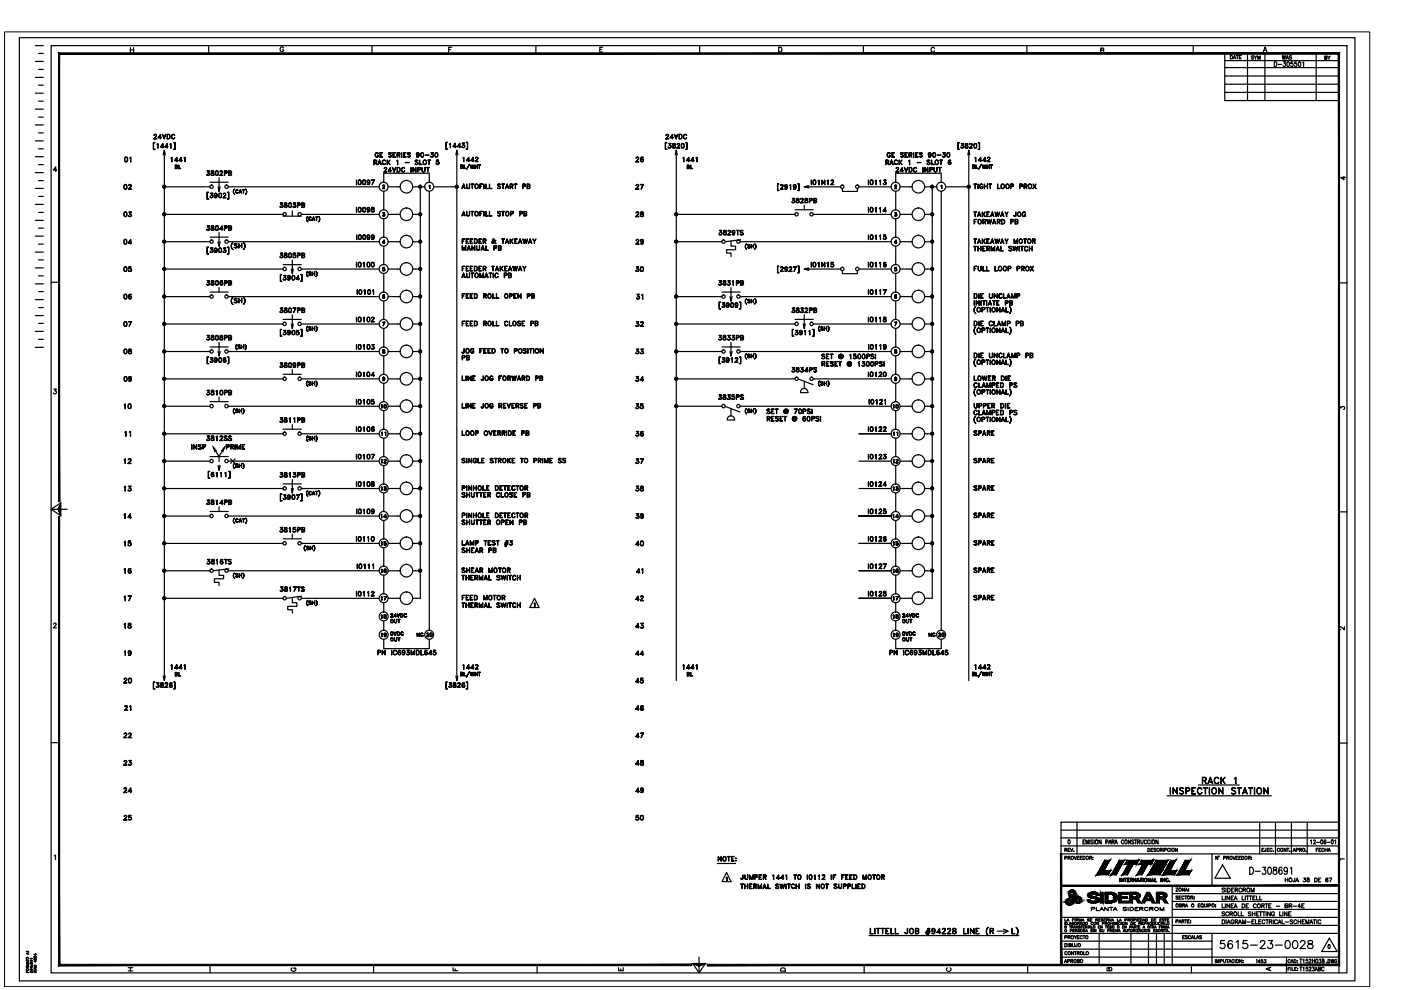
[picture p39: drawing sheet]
<svg xmlns="http://www.w3.org/2000/svg" width="297mm" height="210mm" viewBox="0 0 297 210" stroke-linecap="round" stroke-linejoin="round" font-family="sans-serif">
<g fill="none" stroke="#000" stroke-width=".25">
<path d="M4.1 8h283.2v200h-283.2zM7.5 19.8h1.7M7.5 16.4h1.7M7.5 13h1.7M7.5 9.7h1.7M8.2 18.1h1M8.2 14.7h1M8.2 11.3h1M10.8 9.7h274.8v196.6h-274.8zM27.6 10.1v1M27.6 10.6h.7M28.3 10.1v1"/>
<path d="M44.2 9.7v1.6M60.1 10.2a.37 .37 0 0 0-.4-.3 .37 .37 0 0 0-.3 .4v.3a.36 .36 0 0 0 .4 .4 .36 .36 0 0 0 .3-.4h-.2M78.9 9.7v1.6M95.1 10.5h.4M95.8 10h-.7v1M113.6 9.7v1.6M127.2 10.5h.4M127.8 10h-.6v1h.6M148.3 9.7v1.6M165.1 10h.3a.54 .54 0 0 1 .4 .5 .54 .54 0 0 1-.4 .5h-.3zM183 9.7v1.6M198.1 10.3a.37 .37 0 0 0-.4-.3 .37 .37 0 0 0-.3 .4v.3a.37 .37 0 0 0 .3 .3 .37 .37 0 0 0 .4-.2"/>
<path d="M217.7 9.7v1.6M233.4 10.7l.5-.1 .1-.3-.6-.1v1l.6-.1v-.4h-.2M253 9.7v1.6M259.7 19.6h24.2M259.7 17.9h24.2M259.7 16.1h24.2M259.7 14.3h24.2M259.7 12.9h24.2M260.9 11.8a.37 .37 0 0 1 .4 .3 .37 .37 0 0 1-.4 .4zM261.5 12.5l.2-.7 .3 .7M261.6 12.3h.3M262.1 11.8h.5"/>
<path d="M262.3 11.8v.7M262.8 12.1h.2M263.2 11.8h-.4v.7h.4M264.5 11.3v10M265.8 11.9h-.5l.5 .4-.1 .2-.4-.1M265.9 11.8l.3 .4v.4M266.5 11.8l-.3 .4M266.7 12.6v-.8l.2 .8 .3-.8v.8M267.8 11l.4-1 .4 1M268 10.7h.5M268.2 11.3v10M270.2 13.1a.51 .51 0 0 1 .5 .5 .51 .51 0 0 1-.5 .5z"/>
<path d="M271 13.7h.7M271.9 11.8l.1 .8 .2-.8 .2 .8 .1-.8M272.1 13.1h.4l-.2 .4a.3 .3 0 0 1 .3 .4 .3 .3 0 0 1-.6 0M272.7 12.6l.2-.8 .3 .8M272.8 12.3h.3M273 13.2l.1-.1a.58 .58 0 0 1 0 1l-.3-.4zM273.9 11.9l-.5-.1-.1 .2 .5 .2 .1 .2-.2 .2-.4-.2M274.1 13.1h-.4v.4a.3 .3 0 0 1 .4 .1 .3 .3 0 0 1 0 .4 .3 .3 0 0 1-.5-.1M274.9 13.1h-.4v.4a.3 .3 0 0 1 .4 .1 .3 .3 0 0 1 0 .4 .3 .3 0 0 1-.5-.1M275.4 13.2l.1-.1a.58 .58 0 0 1 0 1l-.2-.4zM276.2 13.3l.2-.2v1M279.1 11.3v10"/>
<path d="M280.9 12.2h.4v-.3h-.4v.7l.4-.1-.1-.3M281.5 11.9l.3 .3v.4M282 11.9l-.2 .3M283.9 11.3h-24.2v10h24.2M7.5 39.9h1.7M7.5 36.6h1.7M7.5 33.2h1.7M7.5 29.9h1.7M7.5 26.5h1.7M7.5 23.1h1.7M8.2 38.3h1M8.2 34.9h1"/>
<path d="M8.2 31.6h1M8.2 28.2h1M8.2 24.8h1M8.2 21.4h1M12 36.1h-.7l.5-.7v1M26.4 39.2l.1-.1a.53 .53 0 0 1 .4 .5 .53 .53 0 0 1-.4 .5l-.2-.2-.1-.2zM26.4 39.2h.4M26.5 39.2l-.2 .4 .2 .5M26.5 33.3a.47 .47 0 0 1 .6 .5 .47 .47 0 0 1-.6 .5l-.1-.4zM26.5 34.2h.4M26.5 33.4h.4M26.6 33.3l-.1 .4 .1 .6"/>
<path d="M26.8 39.2l.1 .4-.1 .5M26.9 33.3l.1 .4-.1 .6M27.7 33.3v1v-.9l-.2 .1zM32.5 30.2h.4l-.3 .1v1.4h.3h-.4zM32.6 29.4h.7h-.7l.5-.8-.2-.1-.3 .2a.29 .29 0 0 1 .3-.2 .29 .29 0 0 1 .3 .1l-.6 .8M33.3 30.6l.2-.2v1l-.1-.9zM33.6 29.2h.6h-.7l.5-.7v.9v-.8l-.4 .6M34.1 31.1h.6h-.7l.5-.7v1v-.8l-.4 .5M34.4 28.5l.4 .8 .3-.8-.3 .9zM34.6 32.8l.2-.9 .3 .9M34.8 39.6h9.7M34.8 31.9v112.4"/>
<path d="M35 31.1h.6h-.6l.5-.7v1l-.1-.8-.4 .5M35.4 28.5a.51 .51 0 0 1 .7 .5 .51 .51 0 0 1-.7 .4zM35.5 28.5a.46 .46 0 0 1 .5 .5 .46 .46 0 0 1-.5 .4zM36 30.6l.2-.2v1v-.9zM36.2 33.5l.2-.2v1v-.9zM36.5 28.5h.3l.2 .2-.1-.1a.41 .41 0 0 0-.5 .4 .41 .41 0 0 0 .6 .3v-.1v.1a.47 .47 0 0 1-.7-.1 .47 .47 0 0 1 .2-.7zM36.8 30.2h.3v1.5h-.3h.3v-1.4zM37.1 34l.6 .1h-.7l.5-.8v1v-.8l-.4 .6M37.2 35l.4 .2-.1 .2 .1 .2-.1 .2h-.3zM37.2 35l.4 .2-.1 .1-.3 .1h.3v.3h-.3zM37.9 35v.7l.4 .1h-.4zM38 34l.7 .1h-.8l.5-.8v1v-.8l-.4 .6"/>
<path d="M39 33.5l.2-.2v1v-.9zM43.9 37.1l.1 .1M44.2 36.6l.2 .3-.2 .3M44.4 36.3l-.5-.1h.5l-.3 .4a.31 .31 0 0 1 .3 .5 .31 .31 0 0 1-.5 .1v-.2M44.4 36.2l-.3 .4 .3 .2M44.4 37l-.2 .2-.3-.2M44.5 38.6h3.9M44.8 37.1l.1 .1M44.8 36.3v.3l.5 .2v.3h-.5v-.3l.5-.3v-.2zM44.8 36.3h.5M44.9 36.3v.3l.5 .3-.2 .3h-.4l-.1-.3 .6-.3v-.3M45.3 37.1l-.1 .1"/>
<path d="M45.8 36.3a.45 .45 0 0 1 .5 .4 .45 .45 0 0 1-.5 .5l-.1-.4zM45.8 37.1h.4M45.8 36.3h.4M45.8 36.3l-.1 .3 .1 .6M46.1 36.3l.2 .3-.2 .6M46.2 39.6l.2 1 .3-1M46.4 37.7v2.9M46.7 37.2h.5h-.6l.6-.7-.1-.2h-.3l-.1 .2v-.2h.4l.1 .2-.5 .7M47.6 36.7l.5-.1v-.3h-.5v.9v-1l.5 .1v.4h-.5M48.4 39.6h32M48.5 36.7l.5-.1v-.3h-.5v.9l.5-.1v-.3l-.5-.1M48.9 36.7l.2 .3-.6 .2v-1l.5 .1 .1 .3-.2 .1"/>
<path d="M75.6 38.2v.9zM76.1 38.2h.1a.52 .52 0 0 1 .4 .5 .52 .52 0 0 1-.4 .4l-.2-.1zM76.1 39.1h.4M76.1 38.3h.4M76.1 38.2l-.1 .4 .1 .5M76.4 38.2l.1 .4-.1 .5M77 38.2h.1a.47 .47 0 0 1 .4 .5 .47 .47 0 0 1-.5 .4l-.1-.4zM77 39.1h.4M77 38.3h.4M77 38.2l-.1 .4 .1 .5M77.3 38.2l.2 .4-.2 .5M77.9 38.6l.2 .1 .3-.2-.3 .2"/>
<path d="M77.9 38.4l.2-.2 .3 .2M77.9 39.1h.3M78 38.2l-.1 .3 .1 .2M78.1 38.2l.3 .3-.2 .6M78.4 38.6a.3 .3 0 0 1-.5 .1 .3 .3 0 0 1 0-.5 .3 .3 0 0 1 .5 .1v.7l-.3 .1-.2-.1v.1M79.3 38.2l-.4 .9 .5-.9h-.7h.6M79.3 34.4h.5v-.3l-.5-.1-.1 .9v-1l.6 .1v.4h-.5M79.5 34.4l.4 .5zM79.6 32.5l.4-.1 .2 .2a.34 .34 0 0 0-.3-.2 .34 .34 0 0 0-.3 .3v.3a.3 .3 0 0 0 .3 .3 .3 .3 0 0 0 .3-.3l-.2-.1h.2a.35 .35 0 0 1-.3 .5 .35 .35 0 0 1-.4-.4zM80.2 34.7h.5M80.2 34.6h.5M80.5 33.9l.4 1-.4-.8-.4 .8z"/>
<path d="M80.6 32.4h.5h-.5v.9h.5h-.5zM80.6 32.8l.3 .1zM81.2 34.1l.3-.2 .2 .2a.34 .34 0 0 0-.3-.1 .34 .34 0 0 0-.3 .3v.2a.34 .34 0 0 0 .3 .3 .34 .34 0 0 0 .3-.1 .35 .35 0 0 1-.4 .2 .35 .35 0 0 1-.2-.4zM81.2 39.3h.3l.1 .2-.5 .5h.5h-.5l.4-.5a.21 .21 0 0 0-.2-.2 .21 .21 0 0 0-.2 .1zM81.4 38.6v-1.9h9.6v1.9M81.4 36.4l.6 .1h-.6l.6-.7-.2-.3-.4 .2a.29 .29 0 0 1 .4-.2 .29 .29 0 0 1 .2 .3l-.6 .7M82.1 33.9v1zM82.3 34.4l.4 .5-.4-.5M82.3 39.6h2.6M82.4 32.5l.2-.1 .4 .1-.4-.1-.2 .2a.63 .63 0 0 1 .5 .7h-.3l-.2-.1a.31 .31 0 0 0 .3 .1 .31 .31 0 0 0 .2-.3l-.4-.3zM82.7 33.9l-.6 .6zM82.8 35.5v1v-.9l-.4 .6h.6h-.7z"/>
<path d="M83.2 35.5l.4 .8 .3-.8-.3 1zM83.3 32.4h.6h-.5v.9h.5h-.6zM83.4 32.8l.3 .1zM84.1 34.1l.2-.2v1v-.9zM84.2 32.4l.6 .1-.1 .3-.5 .1 .6-.2-.1-.2-.5-.1v.9zM84.2 35.5h.3a.53 .53 0 0 1 .4 .5 .53 .53 0 0 1-.4 .5h-.3zM84.2 35.5h.3a.5 .5 0 0 1 .3 .5 .5 .5 0 0 1-.3 .4h-.3M84.5 32.9l.3 .4-.3-.4M85.1 32.4l.1 .9zM85.2 35.6l.4-.1 .2 .2-.2-.2a.44 .44 0 0 0-.5 .5 .44 .44 0 0 0 .5 .4l.2-.2-.1 .2a.48 .48 0 0 1-.6-.2 .48 .48 0 0 1 .1-.6zM85.6 32.4h.5h-.5v.9h.5h-.5zM85.6 32.8l.3 .1z"/>
<path d="M85.9 34.4l.8 .1zM86.4 32.5l.2-.1 .4 .1h-.6l.6 .5v.2l-.2 .1-.4-.1h.6zM87.1 35.5l.1 1zM87.5 39.6h2.6M87.5 35.5l.6 .8 .1-.8v1l-.6-.9-.1 .9zM88 34.1l.2-.2 .4 .2-.4-.1-.1 .1a.63 .63 0 0 1 .5 .7l-.4 .1-.2-.2a.31 .31 0 0 0 .4 .1 .31 .31 0 0 0 .2-.3l-.4-.1zM88.3 32.7l.3 .2 .2-.2M88.3 32.6l.3-.2 .2 .2M88.3 33.2h.4M88.5 32.4l-.2 .2 .2 .3M88.6 35.5l.6 .2-.1 .3h-.5l.5-.2v-.2l-.5-.1v1zM88.6 32.4l.2 .3-.1 .6"/>
<path d="M88.8 32.8a.3 .3 0 0 1-.4 .1 .3 .3 0 0 1 0-.5 .3 .3 0 0 1 .4 .1v.6l-.2 .2-.3-.1 .1 .1M88.8 32.7l-.2 .2M88.9 33.9l.1 .9 .5 .1h-.6zM89.1 39.6v87.3h-1.6M89.3 32.4a.43 .43 0 0 1 .5 .4 .43 .43 0 0 1-.5 .5l-.1-.4zM89.3 32.5a.42 .42 0 0 1 .6 .2 .42 .42 0 0 1-.3 .6l-.3-.1M89.4 32.4l-.2 .4 .2 .5M89.5 35.5v.7l.2 .2 .4-.2v-.7v.7l-.1 .2-.5-.1zM89.8 34.1l.2-.2a.45 .45 0 0 1 .4 .5 .45 .45 0 0 1-.5 .4l-.2-.3zM90.2 32.9h.7zM90.4 35.5h.6zM90.7 33.9l.6 .1z"/>
<path d="M90.7 35.5v1v-1M90.9 34l.1 .9zM90.9 39.4l.2-.1v.7v-.7zM91.3 33.2l.1 .1M91.5 32.7a.32 .32 0 0 1 .4 .3 .32 .32 0 0 1-.2 .3 .32 .32 0 0 1-.4-.2l.4 .2 .2-.2M91.7 32.8l.2 .2-.2 .3M91.8 32.4h-.4h.5l-.4 .4M91.8 32.4l-.3 .4 .4 .2M92 39.6h4.9M92.3 32.4a.43 .43 0 0 1 .5 .4 .43 .43 0 0 1-.5 .5l-.1-.4zM92.3 33.2h.4M92.3 32.5h.4"/>
<path d="M92.4 32.4l-.2 .4 .2 .5M92.5 34.7l.2 .1M92.7 32.4l.1 .4-.1 .5M92.9 34.3l.1 .2-.1 .3M93 34.5l-.2-.2-.3 .1v-.5h.5l-.4 .1-.1 .3a.36 .36 0 0 1 .6 0 .36 .36 0 0 1-.1 .6 .36 .36 0 0 1-.5-.2M93 34.7l-.2 .1-.3-.1M94.5 30.2h.4h-.3v1.4l.3 .1h-.4zM95.4 30.5l.1-.2v1zM96.1 31.1h.7h-.7l.5-.8v1l-.1-.8-.4 .6M96.6 32.8l.3-.9 .2 .9M96.9 31.9v112.4M97 31.1h.7h-.7l.5-.8v1v-.8l-.5 .6"/>
<path d="M97.7 35l.4 .1-.1 .2h-.3M97.7 35.3l.4 .2-.1 .1-.3 .1M97.9 35.3l.2 .1v.2l-.4 .1v-.7h.4v.3h-.2M98 31.2l.1 .1M98 39.7h.6M98 39.7h.5M98.1 33.5l.2-.2v1v-.9zM98.3 39l.3 1-.3-.9-.4 .9zM98.3 35l.1 .7h.4h-.5zM98.3 30.8l.2 .2-.2 .3M98.5 30.4l-.5-.1h.5l-.3 .5a.3 .3 0 0 1 .4 .3 .3 .3 0 0 1-.5 .2l-.1-.2M98.5 30.3l-.4 .5 .4 .1"/>
<path d="M98.5 31.1l-.2 .2-.3-.2M98.8 30.2h.3v1.5h-.3l.3-.1v-1.4zM98.9 39l.1 .9h.2h.3l.1-.9-.2 .9h-.4zM98.9 34l.7 .1h-.7l.5-.8v1v-.8l-.5 .6M99.5 34.8l-.6 1.1zM99.7 35l.2 .6 .2-.6 .2 .6 .2-.6-.2 .7-.2-.7-.2 .7zM99.9 39l.6 .1zM99.9 34l.6 .1h-.7l.5-.8v1v-.8l-.4 .6M100.1 39.1v.9l.1-.9M100.7 35l.1 .7zM100.8 35.3h.4M100.8 34.2l.6 .1h-.6l.5-.7-.1-.2-.4 .1 .4-.2 .1 .3-.5 .7"/>
<path d="M101.2 35v.7zM101.4 35h.5zM101.6 35v.7v-.7M101.6 35.7h.1M101.7 39h.6l-.5 .1v.9zM101.8 39.5h.3h-.3M102.6 39v1zM103 39v.9l.5 .1h-.5zM103.8 39v.9l.5 .1h-.5zM105.5 39.1l.2-.1 .4 .1a.3 .3 0 0 0-.3-.1 .3 .3 0 0 0-.2 .4l.4 .1 .1 .4-.2 .1-.4-.1a.31 .31 0 0 0 .4 .1 .31 .31 0 0 0 .1-.4l-.4-.2zM106.3 39l.7 .1zM106.6 39.1v.9l.1-.9"/>
<path d="M107.2 39.7h.6M107.3 39.7h.4M107.5 39l.4 1-.4-.9-.4 .9zM108.2 39.5l.5-.1v-.3h-.5v.9v-1l.5 .1v.4h-.5M108.4 39.5l.4 .5-.3-.5M109 39l.6 .1zM109.3 39.1v.9v-.9M110.9 39.5l.4-.1v-.3h-.4l-.1 .9v-1l.6 .1-.1 .4h-.4M111.8 39.5l.5-.1v-.3h-.5v.8h.5v-.3l-.5-.1M112.1 39.5l.3 .2-.1 .2-.5 .1v-1l.5 .1 .1 .3-.3 .1M134.9 33.4l.4-.1 .1 .3-.6 .7h.7h-.7l.6-.7a.28 .28 0 0 0-.3-.3 .28 .28 0 0 0-.3 .3zM135.8 34.1l.3 .2 .3-.2"/>
<path d="M135.8 33.9l.3-.2 .3 .2M135.9 33.4h.5M136 33.3l-.2 .7 .3 .3M136.1 33.7l-.3 .3M136.2 33.7l.2 .3-.2 .3M136.3 33.3h.1a.5 .5 0 0 0-.7 .4 .5 .5 0 0 0 .4 .6 .32 .32 0 0 0 .3-.4 .32 .32 0 0 0-.6 0M136.4 39.1l-.5 1 .5-1h-.6l.6 .1M141.1 30.2h.3l-.3 .1v1.4h.3h-.3zM141.2 29.4h.6h-.7l.6-.8-.3-.1-.2 .2a.3 .3 0 0 1 .3-.2 .3 .3 0 0 1 .3 .3l-.6 .6M141.7 31.2l.2 .2M141.9 30.8h.3a.32 .32 0 0 1-.1 .6 .32 .32 0 0 1-.5-.2l.4 .2 .3-.3M142.1 30.8l.2 .3-.2 .3"/>
<path d="M142.1 29.2h.7h-.7l.5-.7v.9l-.1-.8-.4 .6M142.2 30.5l-.4-.1h.5l-.4 .4M142.2 30.4l-.3 .4 .4 .2M142.6 31.2l.2 .2M142.7 30.5a.39 .39 0 0 0 .4 .5v.3l-.1 .1-.3-.1v-.3a.39 .39 0 0 0 .4-.5zM142.7 30.5h.4M142.7 30.5v.2a.41 .41 0 0 1 .4 .2 .41 .41 0 0 1 0 .5h-.3a.31 .31 0 0 1-.2-.4 .31 .31 0 0 1 .4-.2l.1-.3M143 28.5l.3 .8 .4-.8-.4 .9zM143.2 32.8l.2-.9 .2 .9M143.2 31.2l-.2 .2M143.4 31.9v112.4M143.6 30.5l.3-.1 .2 .3-.5 .7h.5h-.6l.6-.7-.2-.2-.3 .1z"/>
<path d="M144 28.5a.51 .51 0 0 1 .6 .5 .51 .51 0 0 1-.6 .4zM144 28.5a.46 .46 0 0 1 .6 .5 .46 .46 0 0 1-.6 .4zM144.6 30.5a.45 .45 0 0 1 .5 .4 .45 .45 0 0 1-.5 .5l-.2-.4zM144.6 31.3h.3M144.6 30.5h.3M144.6 30.5l-.1 .3 .1 .6M144.8 33.5l.2-.2v1l-.1-.9zM144.9 30.5l.1 .3-.1 .6M145.1 28.5h.3l.2 .2-.1-.1a.41 .41 0 0 0-.6 .4 .41 .41 0 0 0 .6 .3l.1-.1-.1 .1a.47 .47 0 0 1-.6-.1 .47 .47 0 0 1 .2-.7zM145.4 30.2h.3v1.5h-.3h.2v-1.4zM145.6 34l.7 .1h-.8l.6-.8v1l-.1-.8-.4 .6M145.7 35l.5 .2-.2 .2 .2 .2-.2 .2h-.3z"/>
<path d="M145.8 35l.3 .2v.1l-.3 .1h.3l-.1 .3h-.2zM146.4 35l.1 .7 .4 .1h-.5zM146.5 34l.7 .1h-.7l.5-.8v1l-.1-.8-.4 .6M147.5 33.5l.3-.2v1l-.1-.9zM164.8 39h.3h-.2v1.4h.2h-.3zM166.4 39.5l.2 .2 .3-.2M166.4 39.4l.2-.2 .3 .2M166.6 39.2l-.2 .2 .2 .3M166.7 39.2l.2 .3-.1 .6M166.9 39.6a.32 .32 0 0 1-.5 .1 .32 .32 0 0 1 0-.5 .32 .32 0 0 1 .5 .1v.6l-.2 .2-.3-.1 .1 .1M166.9 39.5l-.2 .2M167.4 39.3l.2-.2v1v-.9z"/>
<path d="M168.2 39.5l.3 .2 .2-.2M168.2 39.4l.3-.2 .2 .2M168.4 39.2l-.2 .2 .2 .3M168.6 39.2l.1 .3-.1 .6M168.7 39.6a.3 .3 0 0 1-.4 .1 .3 .3 0 0 1 0-.5 .3 .3 0 0 1 .4 .1v.8l-.5-.1 .1 .1M168.7 39.5l-.1 .2M169.1 39h.4v1.4h-.4h.3v-1.4zM170.5 39.6h7.8M171.4 39.4l-.8 .2 .8 .2M171.5 39.4l-1 .2 1 .2M172 38.2v.9zM172.5 38.2h.1a.47 .47 0 0 1 .4 .5 .47 .47 0 0 1-.5 .4l-.2-.4z"/>
<path d="M172.5 39.1h.3M172.5 38.3h.3M172.6 38.2l-.2 .4 .2 .5M172.8 38.2l.1 .4-.1 .5M173.4 38.3l.3-.1v.9l-.1-.8zM174.2 38.2l.6 .8 .1-.8v.9l-.6-.8-.1 .8zM175.3 38.3l.3-.1v.9v-.8zM176.2 39.1h.6h-.7l.6-.6-.2-.3-.3 .1a.29 .29 0 0 1 .3-.1 .29 .29 0 0 1 .2 .3l-.5 .6M178.6 40v.6h3.2v-.6M182.1 39.6h6.8M184.1 38.2l.1 .9zM184.6 38.2h.2a.52 .52 0 0 1 .3 .5 .52 .52 0 0 1-.3 .4l-.3-.1z"/>
<path d="M184.6 39.1h.4M184.6 38.3h.4M184.7 38.2l-.2 .4 .2 .5M185 38.2l.1 .4-.1 .5M185.5 38.3l.3-.1v.9l-.1-.8zM186.5 38.3l.2-.1v.9l-.1-.8zM187.3 39l.2 .1M187.5 38.6a.34 .34 0 0 1 .4 .2 .34 .34 0 0 1-.3 .4 .34 .34 0 0 1-.4-.2l.4 .1 .3-.2M187.7 38.6l.2 .2-.2 .3M187.8 38.2h-.4h.5l-.4 .4M187.8 38.2l-.3 .4 .4 .2M187.9 34.4h.4l.1-.3-.5-.1-.1 .9v-1l.6 .1v.4h-.5"/>
<path d="M188.1 34.4l.3 .5-.3-.5M188.2 32.5l.4-.1 .2 .2a.34 .34 0 0 0-.4-.2 .34 .34 0 0 0-.3 .3v.3a.3 .3 0 0 0 .3 .3 .3 .3 0 0 0 .3-.3l-.1-.1h.2a.35 .35 0 0 1-.3 .5 .35 .35 0 0 1-.4-.4zM188.7 34.7h.6M188.8 34.6h.4M189 33.9l.4 1-.4-.8-.4 .8zM189.1 32.4h.6h-.6v.9h.6h-.6M189.1 32.8l.3 .1zM189.7 34.1l.4-.2 .2 .2a.34 .34 0 0 0-.4-.1 .34 .34 0 0 0-.2 .3v.2a.34 .34 0 0 0 .2 .3 .34 .34 0 0 0 .4-.1 .35 .35 0 0 1-.4 .2 .35 .35 0 0 1-.3-.4zM189.7 39.3h.3l.1 .1-.4 .5 .4 .1h-.4l.4-.5-.2-.2-.2 .1zM189.9 38.6v-1.9h9.7v1.9M190 36.4l.6 .1h-.7l.6-.7-.2-.3-.3 .2a.29 .29 0 0 1 .3-.2 .29 .29 0 0 1 .2 .3l-.5 .7M190.6 33.9l.1 1z"/>
<path d="M190.8 34.4l.5 .5zM190.8 39.6h2.6M190.9 32.5l.2-.1 .5 .1-.5-.1-.1 .2a.54 .54 0 0 1 .5 .7h-.4l-.2-.1a.31 .31 0 0 0 .4 .1 .31 .31 0 0 0 .2-.3l-.5-.3zM191.2 33.9l-.5 .6zM191.3 35.5v1v-.9l-.4 .6h.7h-.8zM191.7 35.5l.4 .8 .4-.8-.4 1zM191.9 32.4h.5h-.5v.9h.5h-.5zM191.9 32.8l.3 .1zM192.7 34.1l.2-.2v1l-.1-.9zM192.7 32.4l.6 .1v.3l-.5 .1 .5-.2v-.2l-.5-.1v.9zM192.7 35.5h.4a.53 .53 0 0 1 .3 .5 .53 .53 0 0 1-.3 .5h-.4zM192.8 35.5h.3a.5 .5 0 0 1 .3 .5 .5 .5 0 0 1-.3 .4h-.3z"/>
<path d="M193 32.9l.3 .4-.2-.4M193.7 32.4v.9zM193.8 35.5h.3l.3 .2-.3-.2a.44 .44 0 0 0-.4 .5 .44 .44 0 0 0 .4 .4l.3-.2-.2 .2a.49 .49 0 0 1-.5-.3 .49 .49 0 0 1 .1-.6zM194.1 32.4h.5h-.5v.9h.5h-.5zM194.1 32.8l.3 .1zM194.4 34.4l.8 .1zM194.9 32.5l.3-.1 .4 .1h-.7l.6 .5 .1 .2-.3 .1-.4-.1h.6zM195.7 35.5v1zM196 39.6h2.6M196.1 35.5l.6 .8v-.8v1l-.6-.9v.9zM196.6 34.1l.2-.2 .4 .2-.4-.1-.2 .1a.54 .54 0 0 1 .5 .7l-.3 .1-.2-.2a.31 .31 0 0 0 .3 .1 .31 .31 0 0 0 .2-.3l-.4-.1zM196.9 32.7l.2 .2 .3-.2"/>
<path d="M196.9 32.6l.2-.2 .3 .2M197.1 32.4l-.2 .2 .2 .3M197.1 35.5l.6 .2-.1 .3h-.5l.6-.2-.1-.2-.5-.1v1zM197.2 32.4l.2 .3-.2 .6M197.4 32.8a.3 .3 0 0 1-.5 .1 .3 .3 0 0 1 0-.5 .3 .3 0 0 1 .5 .1l-.1 .8h-.2l-.2-.1h.4M197.4 32.7l-.2 .2M197.5 33.9l.1 .9 .5 .1h-.6zM197.7 39.6v87.3h-1.7M197.9 32.4a.43 .43 0 0 1 .5 .4 .43 .43 0 0 1-.5 .5l-.2-.4zM197.9 33.2h.3M197.9 32.5h.3M197.9 32.4l-.1 .4 .1 .5"/>
<path d="M198 35.5l.1 .7 .2 .2 .3-.2 .1-.7v.7l-.2 .2h-.3l-.2-.2zM198.2 32.4l.1 .4-.1 .5M198.3 34.1l.2-.2a.45 .45 0 0 1 .5 .5 .45 .45 0 0 1-.6 .4l-.2-.3zM198.7 32.9h.8zM198.9 35.5h.6zM199.2 33.9l.6 .1zM199.2 35.5l.1 1zM199.5 34v.9v-.9M199.5 39.4l.2-.1v.7l-.1-.7zM199.9 33.2l.1 .1M200.1 32.7a.32 .32 0 0 1 .3 .3 .32 .32 0 0 1-.2 .3 .32 .32 0 0 1-.4-.2l.4 .2 .2-.2M200.2 32.8l.2 .2-.2 .3"/>
<path d="M200.4 32.4h-.5h.5l-.3 .4M200.4 32.4l-.4 .4 .4 .2M200.5 39.6h4.9M200.9 32.4a.43 .43 0 0 1 .5 .4 .43 .43 0 0 1-.5 .5l-.2-.4zM201.1 34.7l.2 .1 .3-.1M201.1 34.5l.2-.1 .3 .1M201.2 34h.3M201.2 32.4l.1 .4-.1 .5M201.3 34l-.1 .1a.48 .48 0 0 0 .1 .7M201.3 32.5a.42 .42 0 0 0-.6 .2 .42 .42 0 0 0 .3 .6l.3-.1M201.3 34.4l-.2 .2M201.4 34.4l.2 .2-.2 .2"/>
<path d="M201.5 34a.43 .43 0 0 0-.5 .4 .43 .43 0 0 0 .5 .4 .29 .29 0 0 0 0-.4 .29 .29 0 0 0-.4 0M203.1 30.2h.3l-.3 .1v1.4h.3h-.3zM203.8 31.2l.1 .2M204 30.8h.2a.31 .31 0 0 1 0 .5 .31 .31 0 0 1-.5-.1l.3 .2 .3-.3M204.1 30.8l.2 .3-.2 .3M204.3 30.5l-.5-.1h.5l-.3 .4M204.3 30.4l-.4 .4 .4 .2M204.6 31.2l.2 .2M204.7 30.5a.44 .44 0 0 0 .4 .5v.3h-.4a.5 .5 0 0 1 .4-.6v-.2zM204.7 30.5h.4M204.8 30.5v.2a.41 .41 0 0 1 .4 .2 .41 .41 0 0 1-.1 .5h-.2a.31 .31 0 0 1-.3-.4 .31 .31 0 0 1 .4-.2l.1-.3M205.2 32.8l.2-.9 .2 .9"/>
<path d="M205.2 31.2l-.1 .2M205.4 31.9v112.4M205.6 30.5l.4-.1 .1 .3-.5 .7h.6h-.7l.6-.7-.1-.2-.4 .1zM206.2 35l.4 .1v.2h-.4M206.2 35.3l.4 .2v.1l-.4 .1M206.5 39l.6 .1zM206.5 35.3l.1 .1v.2l-.4 .1v-.7h.4v.3h-.1M206.6 30.5a.45 .45 0 0 1 .5 .4 .45 .45 0 0 1-.5 .5l-.1-.4zM206.6 31.3h.4M206.6 30.5h.4M206.6 30.5l-.1 .3 .1 .6M206.7 33.5l.2-.2v1l-.1-.9z"/>
<path d="M206.7 39.1v.9l.1-.9M206.9 35v.7h.4h-.4zM206.9 30.5l.2 .3-.2 .6M207.3 39l.1 1zM207.4 30.2h.3v1.5h-.3h.2v-1.4zM207.5 34l.7 .1h-.8l.5-.8v1v-.8l-.4 .6M207.8 39.1l.4-.1 .2 .2a.41 .41 0 0 0-.6 0 .41 .41 0 0 0 0 .5 .41 .41 0 0 0 .5 .2l.1-.3h-.2h.2a.39 .39 0 0 1-.5 .4 .39 .39 0 0 1-.2-.6zM208.1 34.8l-.7 1.1zM208.2 35l.2 .6 .2-.6 .2 .6 .2-.6-.2 .7-.2-.7-.2 .7zM208.4 34l.7 .1h-.7l.5-.8v1l-.1-.8-.4 .6M208.7 39v1zM208.7 39.5h.6"/>
<path d="M209.3 35v.7zM209.3 35.3h.4M209.3 39l.1 1zM209.3 34.2l.6 .1h-.6l.5-.7-.1-.2-.4 .1 .4-.2 .2 .3-.6 .7M209.6 39l.6 .1zM209.7 35l.1 .7zM209.9 39.1l.1 .9zM210 35h.4zM210.2 35v.7v-.7M210.2 35.7h.1M211.5 39v.9l.5 .1h-.5zM214.3 39.5l.5-.1v-.3h-.5v.9v-1l.5 .1v.4h-.5"/>
<path d="M216.2 39.5l.5-.1v-.3h-.5v.9v-1l.5 .1v.4h-.5M217.2 39.5l.4-.1v-.3h-.4l-.1 .9v-1l.6 .1-.1 .4h-.4M217.4 39.5l.3 .5-.3-.5M218.1 39.1a.42 .42 0 0 1 .6 .4 .42 .42 0 0 1-.6 .4l-.1-.3zM219 39l.7 1zM219.6 39l-.6 1zM284.9 37.4v.7l-.6-.5h1M7.5 56.8h1.7M7.5 53.5h1.7M7.5 50.1h1.7M7.5 46.7h1.7M7.5 43.3h1.7"/>
<path d="M8.2 58.5h1M8.2 55.1h1M8.2 51.8h1M8.2 48.4h1M8.2 45h1M8.2 41.6h1M10.8 59.8h1.7M26.4 50.8a.47 .47 0 0 1 .5 .5 .47 .47 0 0 1-.5 .4l-.2-.4zM26.4 51.7h.4M26.4 50.8h.4M26.4 56.6h.1a.47 .47 0 0 1 .4 .5 .47 .47 0 0 1-.5 .4l-.2-.4zM26.4 57.5h.4"/>
<path d="M26.4 56.7h.4M26.4 50.8l-.1 .4 .1 .5M26.4 45l.1-.1a.53 .53 0 0 1 .4 .6 .53 .53 0 0 1-.4 .5l-.3-.5zM26.4 45.8h.4M26.4 45h.4M26.4 40h.4M26.5 56.6l-.2 .4 .2 .5M26.5 45l-.2 .4 .2 .5M26.7 50.8l.1 .4-.1 .5M26.8 56.6l.1 .4-.1 .5M26.8 45l.1 .4-.1 .5M27.2 51.5h.7h-.7l.5-.8v1.1v-.9l-.5 .6"/>
<path d="M27.3 40.1h.6h-.7l.6-.7a.29 .29 0 0 0-.2-.2 .29 .29 0 0 0-.3 .2 .3 .3 0 0 1 .3-.3 .3 .3 0 0 1 .3 .3l-.6 .7M27.3 57.4l.1 .1M27.3 45.8l.1 .1M27.5 45.3a.34 .34 0 0 1 .4 .5 .34 .34 0 0 1-.6 0l.3 .1 .3-.2M27.6 57l.3 .2-.3 .3M27.6 45.4l.3 .2-.3 .3M27.8 45l-.5-.1h.6l-.4 .5M27.8 44.9l-.3 .5 .4 .2M27.9 57.1l-.3-.1h-.3v-.4h.5h-.5v.4a.36 .36 0 0 1 .5 0 .36 .36 0 0 1-.1 .5 .36 .36 0 0 1-.5-.1l.4 .1 .3-.2M34.8 57.1h25.2M34.8 51.3h9.7M34.8 45.5h25.2"/>
<path d="M43.9 48.7l.1 .1M43.9 52.4h.3h-.3v1.4l.3 .1h-.3zM43.9 40.8h.3h-.3v1.4h.3h-.3zM44.1 48.2a.32 .32 0 0 1 .3 .3 .32 .32 0 0 1-.2 .4 .32 .32 0 0 1-.4-.3l.4 .2 .2-.2M44.1 59.9l.3-.4h-.5h.5l-.3 .4 .3 .2M44.1 59.8a.32 .32 0 0 1 .3 .5 .32 .32 0 0 1-.5 .1l-.1-.1 .4 .1 .2-.2M44.2 48.3l.2 .2-.2 .3M44.2 59.9l.2 .2-.2 .3M44.4 47.9h-.5h.5l-.3 .4M44.4 47.9l-.3 .4 .3 .2M44.5 50.3h3.9M44.6 53.4l.1 .1"/>
<path d="M44.6 41.8l.1 .1M44.8 52.9a.31 .31 0 0 1 .4 .4 .31 .31 0 0 1-.5 .2l-.2-.1 .4 .1 .2-.2M44.8 41.3l.2 .1a.32 .32 0 0 1 0 .5 .32 .32 0 0 1-.5-.2l.4 .2 .2-.2M44.8 48.7l.1 .1M44.8 47.9v.3l.5 .2v.4h-.3l-.2-.2 .1-.2 .4-.2v-.3zM44.8 47.9h.5M44.8 59.5v.3l.5 .3v.3h-.5v-.3l.5-.4-.1-.2zM44.8 59.6h.5M44.9 47.9v.3l.5 .3-.2 .3h-.4l-.1-.3 .6-.3v-.3M44.9 59.5l-.1 .2a.51 .51 0 0 1 .5 .7l-.3 .1-.2-.1a.56 .56 0 0 1 .5-.7v-.2M44.9 53l.2 .2-.2 .3M44.9 41.4l.2 .2-.2 .3"/>
<path d="M45.1 52.6h-.5h.5l-.3 .4M45.1 52.6l-.4 .4h.3l.1 .2M45.1 41h-.5h.5l-.3 .4M45.1 41l-.4 .4 .4 .2M45.3 48.7l-.1 .1M45.5 52.9l.2 .3 .3-.3M45.5 52.8l.2-.2 .3 .2M45.5 41.3l.2 .2 .3-.2M45.5 41.2l.2-.2 .3 .2M45.6 53.5h.3M45.6 41.8h.3M45.7 52.6l-.2 .3 .2 .3"/>
<path d="M45.7 41l-.2 .2 .2 .3M45.8 52.6l.2 .3-.2 .6M45.8 41l.2 .3-.2 .6M45.8 47.9a.45 .45 0 0 1 .5 .5 .45 .45 0 0 1-.5 .4l-.1-.4zM45.8 48.8h.4M45.8 47.9h.4M45.8 59.5a.43 .43 0 0 1 .5 .5 .43 .43 0 0 1-.5 .4l-.1-.3zM45.8 59.6h.4M45.8 47.9l-.1 .4 .1 .5M45.8 59.5l-.1 .4 .1 .5M46 53l-.2 .2a.32 .32 0 0 1-.4-.3 .32 .32 0 0 1 .4-.3 .48 .48 0 0 1 .3 .5 .48 .48 0 0 1-.5 .4l-.1-.1 .1 .1M46 52.9l-.2 .3"/>
<path d="M46 41.4a.3 .3 0 0 1-.5 .1 .3 .3 0 0 1 0-.5 .3 .3 0 0 1 .5 .1v.6l-.2 .2-.3-.1 .1 .1M46 41.3l-.2 .2M46.1 47.9l.2 .4-.2 .5M46.1 59.5a.44 .44 0 0 1 .2 .6 .44 .44 0 0 1-.5 .3M46.2 51.3l.2 .9 .3-.9M46.4 49.3v2.9M46.5 52.6a.46 .46 0 0 1 .6 .4 .46 .46 0 0 1-.4 .5l-.3-.1zM46.5 53.5h.4M46.5 52.7h.4M46.5 41a.48 .48 0 0 1 .6 .3 .48 .48 0 0 1-.4 .6l-.3-.2zM46.5 41.8h.4M46.5 41h.4"/>
<path d="M46.6 52.6l-.2 .4 .2 .5M46.6 41l-.2 .4 .2 .5M46.7 48.5l.6 .1h-.7l.5-.7v.9v-.8l-.4 .6M46.8 59.6h.4M46.8 52.6l.1 .4-.1 .5M46.8 41l.1 .4-.1 .5M46.8 59.5l-.1 .6 .2 .3M46.9 59.9l-.2 .2M47 59.9l.2 .2-.2 .3M47.1 59.5l.1 .1-.2-.1a.45 .45 0 0 0-.4 .5 .45 .45 0 0 0 .5 .4 .29 .29 0 0 0 0-.5 .29 .29 0 0 0-.4 .1M47.3 41.9h.6h-.6l.5-.7-.1-.2-.4 .1 .4-.1 .2 .2-.6 .7M47.3 53.4l.2 .1"/>
<path d="M47.6 52.9a.31 .31 0 0 1 .3 .4 .31 .31 0 0 1-.4 .2l-.2-.1 .4 .1 .2-.2M47.6 48.3h.5v-.4h-.5v.9v-.9h.5v.4l-.5 .1M47.6 60l.5-.1v-.3l-.5-.1v1v-1l.5 .1v.4h-.5M47.7 53l.2 .2-.2 .3M47.8 52.6h-.4h.5l-.3 .4M47.8 52.6l-.3 .4h.3l.1 .2M48.2 52.4h.3v1.5h-.3l.3-.1v-1.4zM48.2 40.8h.3v1.4h-.3h.3v-1.4zM48.4 51.3h32M48.5 48.3h.5v-.4h-.5v.9h.5v-.4h-.5M48.5 60l.5-.1v-.3l-.5-.1v.9h.5v-.3l-.5-.1M48.9 48.3l.2 .2-.1 .3h-.5v-.9l.6 .1-.2 .4"/>
<path d="M48.9 60l.2 .3-.2 .2h-.4v-1l.6 .2-.2 .3M49.2 51.5l.2-.1a.97 .97 0 0 0 0 1.5 .94 .94 0 0 1-.2-1.4zM49.7 40.1a.76 .76 0 0 0 0 1.1 .73 .73 0 0 1 0-1.1zM49.7 51.7l.6 .1a.31 .31 0 0 0-.3-.1 .31 .31 0 0 0-.3 .2l.4 .2 .2 .3-.2 .2-.4-.2a.3 .3 0 0 0 .3 .2 .3 .3 0 0 0 .2-.4l-.5-.3zM50.1 40.2h.2l.2 .2a.3 .3 0 0 0-.4 0 .3 .3 0 0 0 0 .4 .3 .3 0 0 0 .4 0 .34 .34 0 0 1-.5 0 .34 .34 0 0 1 .1-.6zM50.6 51.6l.1 1zM50.7 52.1h.5M50.8 40.8h.4M50.8 40.8h.3M51 40.2l.3 .8-.3-.7-.3 .7zM51.2 51.6l.1 1zM51.4 40.2h.5z"/>
<path d="M51.6 51.4a.9 .9 0 0 1 0 1.5 .97 .97 0 0 0 0-1.5zM51.6 40.2v.8zM52 40.1a.7 .7 0 0 1 0 1.1 .76 .76 0 0 0 0-1.1zM59.4 43.8l.1 .1M59.4 54.5l.1 .1M59.4 58.2h.3l-.2 .1v1.3l.2 .1h-.3zM59.6 43.4a.31 .31 0 0 1 .4 .3 .31 .31 0 0 1-.4 .3l-.2-.2 .3 .1 .2-.1M59.7 43.4l.2 .3-.2 .2M59.7 54.1l.2 .2-.2 .3M59.9 43.1l-.5-.1h.5l-.3 .4M59.9 43l-.3 .4 .3 .1v.1M59.9 53.7h-.5h.5l-.3 .4h.3a.33 .33 0 0 1-.1 .5 .33 .33 0 0 1-.4-.1"/>
<path d="M59.9 53.7l-.3 .4 .3 .2M59.9 54.4l-.2 .2-.3-.1M60 56.1h3.9M60 45.8h3.9M60.1 59.2l.1 .1M60.2 58.8l.4 .2M60.3 58.8a.31 .31 0 0 1 .3 .2 .31 .31 0 0 1-.2 .4 .31 .31 0 0 1-.4-.2l.4 .1 .2-.2M60.3 43.2l.1 .1a.4 .4 0 0 1 .4 .6h-.4a.4 .4 0 0 1 .4-.6l-.1-.3zM60.3 43.8l.2 .1M60.3 54.5l.2 .1M60.4 43.1h.4M60.4 53.7a.39 .39 0 0 0 .4 .5v.4h-.4a.4 .4 0 0 1 .4-.6v-.3z"/>
<path d="M60.4 53.7h.4M60.4 43.1v.2a.48 .48 0 0 1 .4 .6h-.4a.36 .36 0 0 1-.1-.4 .36 .36 0 0 1 .4-.2v-.2M60.4 53.7v.2a.48 .48 0 0 1 .4 .7h-.3a.31 .31 0 0 1-.2-.4 .31 .31 0 0 1 .4-.2v-.3M60.5 58.8l.1 .2-.1 .3M60.6 58.4h-.5h.5l-.3 .4M60.6 58.4l-.4 .4M60.8 43.8l-.1 .1M60.8 54.5l-.1 .1M61 58.8l.2 .2 .3-.2M61 58.6l.2-.2 .3 .2M61.2 58.4l-.2 .3 .2 .3M61.3 58.4l.2 .3-.2 .6"/>
<path d="M61.3 43.1a.46 .46 0 0 1 .6 .3 .46 .46 0 0 1-.3 .6l-.4-.2zM61.3 43.9h.4M61.3 43.1h.4M61.3 53.7a.48 .48 0 0 1 .6 .4 .48 .48 0 0 1-.3 .5l-.4-.1zM61.3 54.6h.4M61.3 53.7h.4M61.3 43.1l-.1 .3 .1 .5M61.3 53.7l-.1 .4 .1 .5M61.5 58.9a.3 .3 0 0 1-.4 0 .3 .3 0 0 1 0-.4 .3 .3 0 0 1 .4 0l-.1 .8-.2 .1-.2-.2 .1 .1h.3M61.5 58.7l-.2 .3M61.6 43.1l.2 .3-.2 .5M61.6 53.7l.2 .4-.2 .5"/>
<path d="M61.8 57.1l.2 .9 .2-.9M62 44.7v1.1M62 55.1v2.9M62 58.4a.45 .45 0 0 1 .5 .5 .45 .45 0 0 1-.5 .4l-.2-.3zM62 58.5l.1-.1a.43 .43 0 0 1 .4 .5 .43 .43 0 0 1-.5 .4M62.1 58.4l-.2 .4 .2 .5M62.1 43.8l.2 .1M62.1 54.5l.2 .1M62.3 43.4l.3 .1 .1 .1M62.4 43.4a.32 .32 0 0 1 .3 .2 .32 .32 0 0 1-.2 .4 .32 .32 0 0 1-.4-.2l.4 .1 .2-.1M62.5 43.4l.2 .3-.2 .2M62.5 54l.2 .3-.2 .3"/>
<path d="M62.7 43.1l-.5-.1h.5l-.3 .4M62.7 43l-.4 .4M62.7 54.2l-.2-.2-.4 .1 .1-.4h.5h-.5v.3a.34 .34 0 0 1 .5 .1 .34 .34 0 0 1-.1 .5 .34 .34 0 0 1-.5-.1M62.7 54.4l-.2 .2-.4-.1M63.1 43.5l.5-.1v-.3h-.5v.9v-1l.5 .1v.4h-.5M63.1 54.1h.5v-.4h-.5v.9v-.9h.5v.4l-.5 .1M63.3 58.4l-.1 1v-.9l-.4 .6h.7h-.7zM63.7 58.2h.4v1.5h-.4l.3-.1v-1.3zM63.9 57.1h16.5M63.9 45.5h16.5M64.1 43.1l.5 .1-.1 .2-.4 .1M64.1 43.5l.5 .2-.1 .2h-.4"/>
<path d="M64.1 53.7h.4l.1 .2-.1 .2h-.4M64.1 54.2h.4l.1 .1-.1 .3h-.4M64.3 43.5l.3 .2v.2l-.6 .1v-1l.6 .1v.3l-.3 .1M64.3 54.1l.3 .1v.4h-.6v-.9h.6v.3l-.3 .2M65.2 57.6l.1-.1a.76 .76 0 0 0 0 1.2 .73 .73 0 0 1-.1-1.1zM65.2 46l.1-.1a.76 .76 0 0 0 0 1.1 .73 .73 0 0 1-.1-1zM65.5 57.7l.5 .1a.23 .23 0 0 0-.3-.1 .23 .23 0 0 0-.2 .2l.4 .1 .1 .3-.2 .1-.3-.1a.23 .23 0 0 0 .3 .1 .23 .23 0 0 0 .1-.3l-.4-.2zM65.5 46.1l.3-.1 .2 .2a.3 .3 0 0 0-.4 0 .3 .3 0 0 0 0 .4 .3 .3 0 0 0 .4 0 .26 .26 0 0 1-.3 .2 .26 .26 0 0 1-.2-.3zM66.2 57.6l.1 .8zM66.3 58h.4h-.4M66.3 46.6h.4M66.3 46.6h.3"/>
<path d="M66.5 46l.3 .8-.3-.7-.3 .7zM66.7 57.6v.8zM66.9 46h.5zM67 57.5a.7 .7 0 0 1 0 1.2 .76 .76 0 0 0 0-1.2zM67.1 46v.8v-.8M67.5 45.9a.7 .7 0 0 1 0 1.1 .76 .76 0 0 0 0-1.1zM75.6 55.6v1zM75.6 44v.9zM75.6 49.8v1zM76.1 55.7l.1-.1a.52 .52 0 0 1 .4 .5 .52 .52 0 0 1-.4 .5l-.2-.2zM76.1 56.5h.4M76.1 55.7h.4"/>
<path d="M76.1 44a.48 .48 0 0 1 .5 .4 .48 .48 0 0 1-.3 .5l-.3-.1zM76.1 44.9h.4M76.1 44.1h.4M76.1 55.7l-.1 .3 .1 .5M76.1 49.9a.45 .45 0 0 1 .5 .4 .45 .45 0 0 1-.5 .4l-.1-.3zM76.1 50.7h.4M76.1 49.9h.4M76.1 44l-.1 .4 .1 .5M76.2 49.9l-.2 .3 .2 .5M76.4 55.7l.1 .3-.1 .5M76.4 49.9l.2 .3-.2 .5M76.4 44l.1 .4-.1 .5"/>
<path d="M76.9 50l.1-.1a.45 .45 0 0 1 .6 .4 .45 .45 0 0 1-.6 .4zM77 55.8l.3-.2v1l-.1-.9zM77 44a.45 .45 0 0 1 .5 .5 .45 .45 0 0 1-.5 .4l-.1-.4zM77 44.9h.4M77 44.1h.4M77 50.7h.4M77 44l-.1 .4 .1 .5M77.3 49.9l.2 .3-.2 .5M77.3 44l.2 .4-.2 .5M77.4 49.9l-.4 .1-.1 .4 .2 .3M77.9 50.2l.2 .2 .3-.2M77.9 50l.2-.1 .3 .1"/>
<path d="M77.9 44.4l.2 .1 .3-.1M77.9 44.2l.2-.2 .3 .2M77.9 50.7h.4M77.9 44.9h.3M77.9 55.7l.2-.1a.47 .47 0 0 1 .3 .5 .47 .47 0 0 1-.5 .4l-.1-.3zM77.9 56.5h.4M77.9 55.7h.4M78 55.7l-.1 .3 .1 .5M78 44l-.1 .3 .1 .2M78.1 49.9l-.2 .2 .2 .3M78.1 44l.3 .3-.2 .6M78.2 49.9l.2 .2-.2 .6"/>
<path d="M78.2 55.7l.2 .3-.2 .5M78.4 50.3a.3 .3 0 0 1-.5 0 .3 .3 0 0 1 0-.4 .3 .3 0 0 1 .5 0l-.1 .8h-.4v-.1v.1M78.4 50.1l-.2 .3M78.4 44.4a.3 .3 0 0 1-.4 .1 .3 .3 0 0 1-.2-.4 .3 .3 0 0 1 .4-.1 .48 .48 0 0 1 .3 .6 .48 .48 0 0 1-.6 .3M78.4 44.3l-.3 .2M78.7 44.8l.2 .1M78.8 50.2l.2 .2 .3-.2M78.8 50l.2-.1 .3 .1M78.8 50.7h.4M78.8 44a.39 .39 0 0 0 .4 .5v.4h-.4a.4 .4 0 0 1 .4-.6v-.3zM78.8 44.1h.4M78.9 55.7l.1-.1a.47 .47 0 0 1 .4 .5 .47 .47 0 0 1-.5 .4l-.2-.3z"/>
<path d="M78.9 56.5h.3M78.9 55.7h.3M78.9 44l-.1 .2a.48 .48 0 0 1 .4 .7h-.2a.31 .31 0 0 1-.3-.3 .31 .31 0 0 1 .4-.2l.1-.4M78.9 55.7l-.2 .3 .2 .5M79 49.9l-.2 .2 .2 .3M79.1 49.9l.2 .2-.1 .6M79.2 55.7l.1 .3-.1 .5M79.3 50.3a.3 .3 0 0 1-.5 0 .3 .3 0 0 1 0-.4 .3 .3 0 0 1 .5 0l-.1 .8-.2 .1-.2-.2 .1 .1M79.3 50.1l-.2 .3M79.3 44.8l-.1 .1M81.1 51.4l.5 .1h-.5l.3-.6v.7v-.6l-.3 .5M81.1 57.3l.1 .1"/>
<path d="M81.1 45.7l.1 .1M81.4 40.6v3.9M81.4 46.4v3.9M81.4 52.2v3.9M81.4 58v3.9M81.4 57l.2 .2-.2 .2M81.4 45.4l.2 .2-.2 .2M81.5 45.1h-.3h.4l-.3 .3a.25 .25 0 0 1 .3 .3 .25 .25 0 0 1-.4 .1l-.1-.1 .3 .1 .2-.2M81.5 45.1l-.2 .3 .3 .1M81.6 57.1l-.2-.1h-.3l.1-.3h.3h-.3v.3a.26 .26 0 0 1 .3 0 .26 .26 0 0 1 0 .4 .26 .26 0 0 1-.4-.1l.4 .1 .1-.1M82.3 57.1h2.6M82.3 51.3h2.6"/>
<path d="M82.3 45.5h2.6M87.5 51.3h1.6M87.5 45.5h1.6M87.5 57.1h1.6M91 40.6v93M98 56.5h.6h-.6v.9zM98 50.7h.6h-.6v.9zM98 52.1l.4 .8 .4-.8v1l-.1-.8-.3 .8-.4-.8v.8zM98 58.7h.6M98 45.6h.6M98 56.9h.3l-.3 .1M98 51.1l.3 .1z"/>
<path d="M98 58.6h.5M98 45.5h.5M98.3 57.9l.3 1-.3-.8-.4 .8zM98.3 44.8l.3 1-.3-.8-.4 .8zM98.8 56.5h.6h-.5v.9h.5h-.6zM98.8 50.7h.6h-.5v.8l.5 .1h-.6zM98.9 56.9h.2l-.2 .1M98.9 51.1l.2 .1zM98.9 57.9l.1 .7 .2 .2 .3-.1 .1-.8-.2 .9-.4-.1zM98.9 44.8l.1 .7 .2 .2h.3l.1-.9-.2 .9h-.4zM99.1 52.8h.6M99.4 52.1l.3 1-.3-.9-.4 .9z"/>
<path d="M99.7 56.5h.5h-.5v.9h.5h-.5zM99.7 50.7h.5h-.5v.8l.5 .1h-.5zM99.7 56.9h.3l-.3 .1M99.7 51.1l.3 .1zM99.9 57.9h.6zM99.9 44.8l.6 .1zM100 52.1l.6 .8 .1-.8v1l-.6-.9-.1 .9zM100.1 57.9v1l.1-1M100.1 44.9v.9l.1-.9M100.6 56.5h.3a.54 .54 0 0 1 .3 .4 .54 .54 0 0 1-.3 .5h-.3zM100.6 50.7h.3a.53 .53 0 0 1 .3 .4 .53 .53 0 0 1-.3 .5h-.3zM100.6 56.5h.3a.51 .51 0 0 1 0 .9h-.3"/>
<path d="M100.6 50.7h.3a.47 .47 0 0 1 .3 .4 .47 .47 0 0 1-.3 .4h-.3M101 52.1l.1 .8 .2 .1 .3-.1 .1-.8-.1 .9-.5-.1zM101.6 56.5h.5h-.5v.9h.5h-.5zM101.6 50.7h.5h-.5v.8l.5 .1h-.5zM101.6 56.9h.3l-.3 .1M101.6 51.1l.3 .1zM101.7 57.9l.4 .8 .4-.8v1l-.1-.7-.3 .7-.3-.7-.1 .7zM101.7 44.8h.6l-.5 .1v.9zM101.8 45.3h.3h-.3M102.1 52.8h.5M102.4 52.1l.3 1-.3-.9-.4 .9zM102.4 50.7l.6 .1v.3l-.5 .1 .5-.2v-.3h-.5v.9z"/>
<path d="M102.5 56.9h.5v-.4h-.5l-.1 .9v-.9h.6v.4l-.5 .1M102.6 44.8v1zM102.7 57l.3 .4zM102.7 51.2l.3 .4zM102.9 58.7h.5M102.9 58.6h.5M103 52.1v.9l.5 .1h-.5zM103 44.8v.9l.5 .1h-.5zM103.1 57.9l.4 1-.4-.8-.4 .8zM103.7 57.9h.6zM103.8 44.8v.9l.5 .1h-.5zM104 57.9v1z"/>
<path d="M104.2 56.5h.6zM104.5 56.5v.9l.1-.9M104.5 50.7h.2M104.6 50.7a.76 .76 0 0 0 .6 .8v.1a.73 .73 0 0 1-.6-.9l.2 .2-.5 .4 .1 .2h.3l.3-.5h.2h-.2M104.6 57.9v1zM104.7 50.7v.3l-.4 .3a.28 .28 0 0 0 .2 .3 .28 .28 0 0 0 .4-.2l.1-.4M104.7 52.1h.5l.1 .2-.1 .3h-.4l.5-.2-.1-.2-.4-.1v1zM105.1 57.9h.4l.1 .3a.33 .33 0 0 0-.4-.3 .33 .33 0 0 0-.2 .4v.2a.34 .34 0 0 0 .3 .3 .34 .34 0 0 0 .3-.1 .35 .35 0 0 1-.4 .2 .35 .35 0 0 1-.3-.4zM105.1 57.2h.6M105.2 57.1h.4M105.4 56.5l.3 .9-.3-.8-.4 .8zM105.6 44.9h.4l.1 .1-.4-.1-.2 .2 .5 .2 .1 .4-.2 .1-.4-.1a.31 .31 0 0 0 .4 .1 .31 .31 0 0 0 .1-.4l-.5-.2z"/>
<path d="M105.7 52.1l.5 .1 .1 .2-.3 .2 .3 .1-.1 .3-.5 .1zM105.7 52.1l.5 .1v.3l-.5 .1h.5v.4h-.5zM106 56.5l.1 .9zM106.2 56.9l.5 .5-.4-.5M106.3 50.7h.7zM106.3 44.8l.7 .1zM106.6 56.5l-.5 .6zM106.6 50.7v.9l.1-.9M106.6 44.9v.9l.1-.9M107 58.4h.3l.2-.3-.2-.2h-.3l-.1 1v-1l.6 .1v.3l-.5 .1M107 56.5h.6h-.5v.9h.5h-.6zM107.1 56.9h.2l-.2 .1"/>
<path d="M107.2 51.4h.6M107.5 50.7l.4 .9-.4-.8-.4 .8zM107.9 58.4l.4-.1v-.3l-.4-.1v.9h.4v-.4h-.4M107.9 57.2h.5M107.9 57.1h.5M108.2 56.5l.3 .9-.3-.8-.4 .8zM108.2 50.7v.9zM108.2 51.2l.6-.5-.6 .6M108.2 58.4h.2v.4l-.6 .1v-1h.5l.1 .3-.2 .2M108.3 45.3l.5-.1v-.3h-.5l-.1 .9v-1l.6 .1v.4h-.5M108.3 51l.5 .6-.4-.6M108.7 56.5l.3 .8 .2-.8 .2 .8 .3-.8-.3 .9-.2-.8-.2 .8z"/>
<path d="M109.1 50.7h.6h-.5v.8l.5 .1h-.6zM109.2 51.1l.2 .1zM110 57.2h.6M110 51.4h.6M110.1 57.1h.4M110.2 45.3l.5-.1v-.3h-.5v.9v-1l.5 .1v.4h-.5M110.3 56.5l.4 .9-.4-.8-.4 .8zM110.3 50.7l.4 .9-.4-.8-.4 .8zM110.8 50.7l.3 .8 .2-.8 .3 .8 .2-.8-.2 .9-.3-.8-.2 .8zM111.1 45.3l.5-.1v-.3h-.5v.8h.5v-.3l-.5-.1M111.2 56.9l.3-.4-.3 .4v.5v-.5l-.4-.4 .4 .4M111.4 45.3l.2 .1v.3l-.5 .1v-1l.5 .1v.3l-.2 .1"/>
<path d="M112.1 51.4h.6M112.4 50.7l.4 .9-.4-.8-.4 .8zM113.3 51.1l.4-.4-.4 .4v.5v-.5l-.4-.4 .4 .4M134.8 45.9l.7 .1h-.7l.6-.8a.29 .29 0 0 0-.3-.2 .29 .29 0 0 0-.3 .2 .3 .3 0 0 1 .4-.3 .3 .3 0 0 1 .2 .3l-.6 .8M134.8 40.1h.7h-.7l.6-.7a.29 .29 0 0 0-.3-.2 .29 .29 0 0 0-.3 .2 .3 .3 0 0 1 .3-.3 .3 .3 0 0 1 .3 .3l-.6 .7M134.8 57.4l.2 .1M134.9 51.7l.6 .1h-.7l.6-.8-.1-.2h-.3l-.1 .2v-.2l.4-.1 .2 .3-.6 .8M135.1 57l.3-.4h-.5h.5l-.4 .4 .4 .2M135.1 57a.31 .31 0 0 1 .4 .3 .31 .31 0 0 1-.5 .3l-.2-.2 .4 .1 .2-.2M135.2 57l.2 .2-.2 .3M135.8 45.8l.1 .1M135.8 51.1l.3 .2 .3-.2"/>
<path d="M135.8 51l.3-.2 .3 .2M135.8 45a.4 .4 0 0 0 .6 .5v.3h-.6a.42 .42 0 0 1 .1-.4 .42 .42 0 0 1 .5-.1v-.3zM135.8 45h.6M135.9 56.6a.46 .46 0 0 1 .5 .5 .46 .46 0 0 1-.5 .4l-.1-.4zM135.9 57.5h.4M135.9 56.7h.4M135.9 51.7h.4M135.9 45v.3a.39 .39 0 0 1 .4 .1 .39 .39 0 0 1 .1 .5l-.4 .1a.33 .33 0 0 1-.2-.4 .33 .33 0 0 1 .4-.3l.2-.1-.1-.2M135.9 56.6l-.1 .4 .1 .5M136 50.8l-.2 .2 .2 .3M136.2 50.8l.2 .3-.2 .6M136.2 56.6l.2 .4-.2 .5"/>
<path d="M136.4 51.2a.3 .3 0 0 1-.5 .1 .3 .3 0 0 1 0-.5 .3 .3 0 0 1 .5 .1l-.1 .8-.5-.1 .1 .1M136.4 51.1l-.2 .2M136.4 45.8l-.2 .1M143.4 51.3h9.7M143.4 45.5h25.2M152.5 49.6l.1 .2M152.7 59.9l.3-.4h-.6h.5l-.3 .4 .4 .2M152.7 59.8a.34 .34 0 0 1 .3 .5 .34 .34 0 0 1-.6 .1h.3l.3-.2M152.8 59.9l.2 .2-.2 .3M152.9 49.3l.1 .2-.1 .3M153 48.9l-.5-.1h.5l-.3 .5a.3 .3 0 0 1 .4 .3 .3 .3 0 0 1-.4 .2l-.3-.2 .4 .2 .2-.2M153 48.8l-.3 .5 .3 .1"/>
<path d="M153.4 59.5a.42 .42 0 0 0 .4 .6v.3h-.4a.43 .43 0 0 1 .4-.6v-.3zM153.4 59.6h.4M153.4 59.5v.2a.51 .51 0 0 1 .4 .7l-.3 .1a.33 .33 0 0 1-.2-.4 .33 .33 0 0 1 .4-.3l.1-.3M153.4 49.6l.1 .2M153.5 48.9v.3l.4 .2v.3l-.3 .1-.2-.2 .1-.3 .4-.1v-.3zM153.5 48.9h.4M153.5 48.9v.2l.5 .4-.2 .3h-.3l-.1-.3 .5-.4v-.2M154 49.6l-.2 .2M154.3 59.5h.5l-.4 .4 .4-.4zM154.3 49.8h.6h-.6l.6-.7-.2-.2-.4 .1a.29 .29 0 0 1 .4-.2 .29 .29 0 0 1 .2 .3l-.6 .7M154.4 59.9l.4 .2M154.5 59.8a.32 .32 0 0 1 .3 .3 .32 .32 0 0 1-.2 .4 .32 .32 0 0 1-.4-.2l.4 .1 .2-.2"/>
<path d="M154.6 59.9l.2 .2-.2 .3M155 51.1v1.1h1v.7h-1.9v.8h.9v.7M155.2 49.2l.3 .2 .2-.2M155.2 49.1l.3-.2 .2 .2M155.3 59.7l.2-.2v1l-.1-.9zM155.3 49.7h.4M155.4 48.9l-.2 .2 .2 .3M155.6 48.9l.1 .2-.1 .7M155.7 49.3a.3 .3 0 0 1-.4 .1 .3 .3 0 0 1 0-.5 .3 .3 0 0 1 .4 .1v.6l-.2 .2-.3-.2 .2 .2M155.7 49.1l-.1 .3M156.1 48.8l.6 .1zM156.2 60l.4-.1v-.3l-.4-.1-.1 1v-1l.6 .1-.1 .4h-.4"/>
<path d="M156.4 48.9v.9v-.9M156.9 49l.2-.2 .5 .2h-.6l.1 .2 .4 .2v.4h-.4l-.2-.2a.3 .3 0 0 0 .4 .2 .3 .3 0 0 0 .2-.4l-.5-.2zM156.9 51.3h32M157 50.8l-3.2 .5M157.1 60l.4-.1v-.3l-.4-.1v.9h.4v-.3l-.4-.1M157.4 60l.2 .3-.2 .2h-.4v-1l.6 .2-.2 .3M158.2 51.7h.1a.76 .76 0 0 0 0 1.1 .8 .8 0 0 1-.1-1.1zM158.5 51.9h.5h-.5l.5 .6h-.5a.24 .24 0 0 0 .3 .1 .24 .24 0 0 0 .1-.3l-.3-.2zM159.3 51.8v.8zM159.3 52.2h.4M159.7 51.8l.1 .8zM160 51.7a.76 .76 0 0 1 0 1.1 .76 .76 0 0 0 0-1.1z"/>
<path d="M164.8 56.4h.3l-.2 .1v1.3l.2 .1h-.3zM165.5 57.5l.6 .1h-.7l.6-.7-.2-.3-.3 .2a.29 .29 0 0 1 .3-.2 .29 .29 0 0 1 .2 .3l-.5 .7M165.5 40.1h.6h-.7l.6-.7-.2-.2-.3 .1a.29 .29 0 0 1 .3-.2 .29 .29 0 0 1 .2 .3l-.5 .7M166.4 57l.2 .1 .3-.1M166.4 56.8l.2-.2 .3 .2M166.5 57.5h.3M166.5 40h.3M166.6 56.6l-.2 .3 .2 .2M166.7 56.6a.57 .57 0 0 1 .1 .9M166.9 57.1a.3 .3 0 0 1-.5-.1 .3 .3 0 0 1 .3-.4 .48 .48 0 0 1 .3 .5 .48 .48 0 0 1-.5 .4M166.9 56.9l-.2 .2M167.3 57.5l.6 .1h-.6l.5-.7-.1-.3-.4 .2a.28 .28 0 0 1 .3-.2 .28 .28 0 0 1 .3 .3l-.6 .7"/>
<path d="M167.9 42.9l.2 .1M168 42.1h.5l-.4 .3 .3-.3zM168.1 42.4l.3 .1 .1 .2M168.1 42.4a.31 .31 0 0 1 .4 .3 .31 .31 0 0 1-.4 .3l-.2-.2 .3 .2 .3-.2M168.2 56.6h.6l-.4 1 .4-1zM168.3 40h.4M168.3 42.4l.2 .3-.2 .3M168.6 44.5h3.8M168.8 42.2l.1 .2a.43 .43 0 0 1 .4 .5h-.4a.43 .43 0 0 1 .4-.5l.1-.2-.2-.1zM168.8 42.9l.2 .1M168.9 42.1h.4M169 42.1l-.1 .2a.48 .48 0 0 1 .4 .7h-.4a.36 .36 0 0 1 0-.5 .36 .36 0 0 1 .4-.1v-.3"/>
<path d="M169.1 56.4h.4v1.5h-.4l.3-.1v-1.3zM169.4 42.9l-.2 .1M169.8 43h.5h-.6l.6-.8-.3-.1-.2 .2a.28 .28 0 0 1 .3-.2 .28 .28 0 0 1 .2 .2l-.5 .7M170.5 57.1h7.8M170.5 43.5v1M170.7 42.9l.1 .1M170.7 42.1v.3a.43 .43 0 0 1 .5 .5h-.5a.43 .43 0 0 1 .5-.5v-.3zM170.7 42.1h.5M170.8 42.1v.3l.5 .3-.2 .3h-.4l-.1-.3 .6-.3v-.3M171.2 42.9l-.1 .1M171.4 56.9l-.8 .2 .8 .1M171.5 56.8l-1 .3 1 .2"/>
<path d="M171.7 42.5l.4-.1v-.3h-.4l-.1 .9v-.9h.6l-.2 .5h-.3M172 55.6v1zM172.4 45.5h16.5M172.5 55.7l.1-.1a.47 .47 0 0 1 .4 .5 .47 .47 0 0 1-.5 .4l-.2-.3zM172.5 56.5h.3M172.5 55.7h.3M172.6 55.7l-.2 .3 .2 .5M172.6 42.5l.5-.1v-.3h-.5v.9l.5-.1v-.3h-.5M172.8 55.7l.1 .3-.1 .5M172.9 42.5l.2 .1v.3l-.5 .1v-.9h.5v.3l-.2 .2M173.4 55.8l.3-.2v1l-.1-.9zM174.2 55.6l.6 .9 .1-.9v1l-.6-.9-.1 .9z"/>
<path d="M175.3 55.8l.3-.2v1v-.9zM176.2 56.5h.1M176.5 56l.2 .2-.2 .3M176.7 56.2l-.2-.2h-.3v-.4h.5l-.4 .1-.1 .3a.34 .34 0 0 1 .5 .1 .34 .34 0 0 1-.1 .4 .34 .34 0 0 1-.5-.1l.4 .1 .2-.1M178.6 57.4v.6h3.2v-.6M182.1 57.1h6.8M184.1 55.6l.1 1zM184.1 49.8l.1 1zM184.1 44l.1 .9zM184.6 55.7l.2-.1a.52 .52 0 0 1 .3 .5 .52 .52 0 0 1-.3 .5l-.3-.2zM184.6 56.5h.4M184.6 55.7h.4"/>
<path d="M184.6 49.9a.48 .48 0 0 1 .6 .3 .48 .48 0 0 1-.3 .6l-.4-.2zM184.6 50.7h.4M184.6 49.9h.4M184.6 44a.45 .45 0 0 1 .5 .5 .45 .45 0 0 1-.5 .4l-.2-.4zM184.6 44.9h.4M184.6 44.1h.4M184.7 55.7l-.2 .3 .2 .5M184.7 49.9l-.2 .3 .2 .5M184.7 44l-.2 .4 .2 .5M184.9 44l.2 .4-.2 .5M185 55.7l.1 .3-.1 .5M185 49.9l.1 .3-.1 .5"/>
<path d="M185.5 55.8l.3-.2v1l-.1-.9zM185.5 50l.3-.2v1l-.1-.9zM185.5 44.2l.3-.2v.9l-.1-.8zM186.4 44.2l.3-.2v.9l-.1-.8zM186.5 55.8l.2-.2v1l-.1-.9zM186.5 50l.2-.2v1l-.1-.9zM187.3 44.7h.6h-.7l.5-.7v.9v-.8l-.4 .6M187.3 50.6l.2 .1M187.4 56.4l.2 .1 .3-.1M187.4 56.2l.2-.2 .3 .2M187.5 55.7h.3M187.5 55.7l-.1 .5 .1 .3"/>
<path d="M187.5 56l-.1 .2M187.7 56l.2 .2-.2 .3M187.7 50.2l.2 .2-.2 .3M187.7 55.7h.2h-.1a.48 .48 0 0 0-.6 .3 .48 .48 0 0 0 .4 .6 .3 .3 0 0 0 .3-.4 .3 .3 0 0 0-.5-.1M187.9 50.4l-.3-.2h-.3l.1-.4h.4l-.4 .1v.3a.35 .35 0 0 1 .5 .1 .35 .35 0 0 1-.2 .5 .35 .35 0 0 1-.5-.2l.4 .1 .3-.2M189.7 51.4l.5 .1h-.6l.4-.6v.7v-.6l-.3 .5M189.7 57.3l.1 .1M189.7 45.7l.1 .1M189.9 40.6v3.9M189.9 46.4v3.9M189.9 52.2v3.9M189.9 58v3.9"/>
<path d="M189.9 57l.2 .2-.2 .2M189.9 45.4l.2 .2-.2 .2M190.1 45.1h-.4h.4l-.2 .3a.24 .24 0 0 1 .2 .3 .24 .24 0 0 1-.4 0l.4-.1M190.1 45.1l-.3 .3 .3 .1M190.1 57.1l-.4-.1v-.3h.4h-.4v.3a.26 .26 0 0 1 .4 0 .26 .26 0 0 1-.1 .4 .26 .26 0 0 1-.3-.1l.3 .1 .1-.1M190.8 57.1h2.6M190.8 51.3h2.6M190.8 45.5h2.6M196 51.3h1.7M196 45.5h1.7M196 57.1h1.7M199.6 40.6v93"/>
<path d="M206.5 44.9l.6 .1zM206.5 50.7h.6zM206.5 52.2l.6 .1zM206.5 56.5h.6h-.5v.9zM206.5 46.5h.6l-.5 .1v.9zM206.6 56.9h.3l-.3 .1M206.6 47h.3h-.3M206.7 45v.9l.1-.9M206.7 50.7v.9l.1-.9M206.7 52.3v.9l.1-.9M207.3 52.2l.1 1zM207.3 51.4h.6"/>
<path d="M207.3 45.7h.6M207.4 56.5l.1 .8 .1 .1 .3-.1 .1-.8-.1 .9-.5-.1zM207.4 45.7h.5M207.4 52.7h.5M207.6 44.9l.4 1-.4-.8-.4 .8zM207.6 50.7l.4 .9-.4-.8-.4 .8zM207.9 52.2l.1 1zM208.2 44.9l.1 1zM208.2 50.7l.1 .9zM208.3 45.5l.6-.6-.6 .6M208.3 51.2l.6-.5-.6 .6M208.4 52.2h.5l-.5 .1v.9h.5h-.5z"/>
<path d="M208.4 56.5v.9h.6h-.6zM208.4 52.7h.3h-.3M208.4 45.4l.5 .5zM208.4 47l.5-.1v-.3h-.5v.9v-1l.6 .1-.1 .4h-.5M208.4 51l.5 .6zM208.7 47l.3 .5zM209.2 56.5v.9h.5h-.5zM209.2 44.9h.6l-.5 .1v.9h.5h-.6zM209.2 46.5l.3 .9 .2-.9 .3 .9 .2-.9-.2 1-.3-.8-.2 .8zM209.2 50.7h.6h-.5v.8l.5 .1h-.6zM209.3 45.4h.3l-.3 .1M209.3 51.1l.3 .1z"/>
<path d="M209.3 52.7l.4-.1v-.3h-.4l-.1 .9v-1l.6 .1-.1 .4h-.4M209.5 52.7l.3 .5zM210.1 51.4h.6M210.1 45.7h.6M210.1 52.2l.4 .9 .4-.9v1l-.1-.8-.3 .8-.3-.8-.1 .8zM210.1 45.7h.5M210.4 44.9l.3 1-.3-.8-.4 .8zM210.4 50.7l.3 .9-.3-.8-.4 .8zM210.5 47.3h.6M210.6 47.2h.4M210.8 46.5l.4 1-.4-.8-.4 .8zM210.9 56.5l.1 .9h.5h-.6z"/>
<path d="M210.9 44.9l.3 .9 .3-.9 .2 .9 .3-.9-.3 1-.2-.8-.3 .8zM210.9 50.7l.3 .8 .3-.8 .2 .8 .3-.8-.3 .9-.2-.8-.3 .8zM211.2 52.9h.6M211.3 52.9h.5M211.5 47l.5-.1v-.3h-.5v.9v-1l.5 .1v.4h-.5M211.5 52.2l.4 1-.4-.8-.3 .8zM211.7 47l.3 .5-.2-.5M211.8 56.6a.44 .44 0 0 1 .6 .3 .44 .44 0 0 1-.6 .4zM212.2 52.2v1h.5h-.5zM212.2 51.4h.6M212.2 45.7h.6M212.3 45.7h.4"/>
<path d="M212.3 46.5h.4a.51 .51 0 0 1 .3 .5 .51 .51 0 0 1-.3 .5h-.4zM212.4 46.6a.46 .46 0 0 1 .6 .4 .46 .46 0 0 1-.6 .4zM212.5 44.9l.4 1-.4-.8-.4 .8zM212.5 50.7l.4 .9-.4-.8-.4 .8zM212.9 56.5a.45 .45 0 0 1 .6 .5 .45 .45 0 0 1-.7 .3l-.1-.5zM213.4 45.4l.3-.5-.3 .5v.5v-.5l-.3-.5 .3 .5M213.4 51.1l.3-.4-.3 .4v.5v-.5l-.3-.4 .3 .4M213.8 56.9h.4v-.4h-.4l-.1 .9v-.9h.6l-.1 .4-.4 .1M213.9 52.4l.2-.2 .4 .2a.3 .3 0 0 0-.3-.2 .3 .3 0 0 0-.2 .4l.5 .2v.3l-.2 .1-.4-.1a.33 .33 0 0 0 .4 .1 .33 .33 0 0 0 .2-.4l-.5-.2zM214.3 47l.5-.1v-.3h-.5v.9v-1l.5 .1v.4h-.5M214.8 52.2l.3 .9 .2-.9 .2 .9 .3-.9-.3 1-.2-.8-.2 .8zM215 50.7l.3 .8 .4-.8v.9v-.7l-.4 .7-.2-.7-.1 .7z"/>
<path d="M215.3 47l.4-.1v-.3h-.4v.8h.4v-.3l-.4-.1M215.3 44.9l.1 .8-.3 .2-.1-.2 .3 .1zM215.6 47l.2 .1v.3l-.6 .1v-1l.6 .1v.2l-.2 .2M215.7 56.9h.5v-.4h-.5l-.1 .9v-.9h.6v.4l-.5 .1M216.1 52.2v1zM216.2 50.8l.1-.1a.45 .45 0 0 1 .5 .5 .45 .45 0 0 1-.6 .3l-.1-.2zM216.4 52.2l.6 .1zM216.6 56.9h.5v-.4h-.5v.9v-.9h.5v.4l-.5 .1M216.7 52.3v.9zM216.8 57l.4 .4-.3-.4M216.9 45l.3-.1 .2 .3a.33 .33 0 0 0-.4-.2 .33 .33 0 0 0-.2 .3v.2a.31 .31 0 0 0 .2 .4 .31 .31 0 0 0 .4-.2l-.2-.2h.2v.2a.39 .39 0 0 1-.5 .2 .39 .39 0 0 1-.2-.6zM217 50.7h.6z"/>
<path d="M217.3 50.7v.9zM217.3 52.4l.4-.2 .1 .2a.37 .37 0 0 0-.5 .1 .37 .37 0 0 0 .1 .5 .37 .37 0 0 0 .5-.1l-.1 .2a.45 .45 0 0 1-.6-.1 .45 .45 0 0 1 .1-.6zM218.2 52.2l.1 1zM218.3 52.7h.5M218.4 56.5l.7 .9zM218.8 52.2l.1 1zM218.9 50.7l.6 .1-.1 .3-.5 .1 .6-.2-.1-.3h-.5v.9zM219.1 56.5l-.7 .9zM219.2 51.2l.3 .4zM283.9 60h1.7M7.5 70.3h1.7M7.5 73.6h1.7"/>
<path d="M7.5 66.9h1.7M7.5 63.5h1.7M7.5 60.2h1.7M8.2 72h1M8.2 68.6h1M8.2 65.2h1M8.2 61.8h1M26.3 62.6l.2-.2a.53 .53 0 0 1 .4 .5 .53 .53 0 0 1-.4 .5l-.2-.2zM26.4 79.9a.47 .47 0 0 1 .6 .4 .47 .47 0 0 1-.6 .5l-.1-.4zM26.4 79.9h.4M26.4 74.1l.1-.1a.47 .47 0 0 1 .4 .6 .47 .47 0 0 1-.5 .4l-.2-.4zM26.4 74.9h.4"/>
<path d="M26.4 74.1h.4M26.4 68.2a.5 .5 0 0 1 .6 .4 .5 .5 0 0 1-.4 .6l-.3-.2-.1-.4zM26.4 69.1h.4M26.4 68.3h.4M26.4 63.3h.4M26.4 62.5h.4M26.5 79.9l-.2 .3 .2 .6M26.5 74.1l-.2 .4 .2 .5M26.5 68.2l-.2 .4 .2 .6M26.5 62.4l-.2 .4 .2 .6M26.8 79.9l.1 .3-.1 .6M26.8 74.1l.1 .4-.1 .5"/>
<path d="M26.8 68.2l.1 .4-.1 .6M26.8 62.4l.1 .4-.1 .6M27.3 74.9l.1 .1M27.3 74.1a.4 .4 0 0 0 .5 .5v.3h-.5a.42 .42 0 0 1 .1-.4 .42 .42 0 0 1 .4-.1v-.3zM27.3 74.1h.5M27.3 63.1l.3 .3 .3-.3M27.3 63l.3-.2 .3 .2M27.3 74.1v.3a.39 .39 0 0 1 .5 .1 .39 .39 0 0 1 0 .5h-.3a.31 .31 0 0 1-.3-.4 .31 .31 0 0 1 .4-.2l.2-.2-.1-.1M27.4 62.5h.4M27.5 79.9l-.2 .2 .2 .3M27.5 62.4l-.2 .7 .2 .3M27.5 62.8l-.2 .3"/>
<path d="M27.6 79.9l.2 .3-.1 .6M27.6 62.8l.3 .3-.3 .3M27.7 62.4l.2 .1-.3-.1a.49 .49 0 0 0-.4 .5 .49 .49 0 0 0 .5 .5 .33 .33 0 0 0 .1-.6 .33 .33 0 0 0-.5 .1M27.9 68.2l-.6 1 .6-1h-.7h.7M27.9 74.9l-.2 .1M34.8 68.7h25.2M34.8 74.5h9.7M34.8 62.9h9.7M43.9 60.3l.1 .1M43.9 72h.1M43.9 75.7h.3h-.2v1.4h.2h-.3zM44.2 71.5l.2 .3-.2 .2"/>
<path d="M44.4 71.1h-.5h.5l-.2 .4a.32 .32 0 0 1 .2 .5 .32 .32 0 0 1-.6-.1h.1M44.4 71.1l-.3 .4 .3 .2M44.4 71.9l-.2 .1-.3-.1M44.5 73.6h3.9M44.5 61.9h3.9M44.6 76.7l.1 .1M44.8 76.2a.31 .31 0 0 1 .4 .4 .31 .31 0 0 1-.5 .2l-.2-.2 .4 .2 .2-.2M44.8 60.3l.1 .1M44.8 72h.1M44.8 71.1v.3l.5 .3v.3h-.5v-.3l.5-.3v-.3zM44.8 71.2h.5M44.9 71.1v.3l.5 .4-.2 .3-.4-.1-.1-.2 .6-.4v-.3"/>
<path d="M44.9 76.3l.2 .2-.2 .3M45.1 75.9l-.5-.1h.5l-.3 .5M45.1 75.8l-.4 .5 .4 .1M45.3 60.3l-.1 .1M45.3 72h-.1M45.5 76.2l.2 .2 .3-.2M45.5 76.1l.2-.2 .3 .2M45.6 76.7h.3M45.7 75.9l-.2 .2 .2 .3M45.8 75.9l.2 .3-.2 .6M45.8 71.1a.45 .45 0 0 1 .5 .5 .45 .45 0 0 1-.5 .4l-.1-.3zM45.8 72h.4"/>
<path d="M45.8 71.2h.4M45.8 71.1l-.1 .4 .1 .5M46 76.3a.3 .3 0 0 1-.5 .1 .3 .3 0 0 1 0-.5 .3 .3 0 0 1 .5 .1v.6l-.2 .2-.3-.1 .1 .1M46 76.2l-.2 .2M46.1 71.1l.2 .4-.2 .5M46.2 74.5l.2 1 .3-1M46.4 60.9v1M46.4 72.6v2.9M46.5 75.9a.48 .48 0 0 1 .6 .3 .48 .48 0 0 1-.4 .6l-.3-.2zM46.5 76.7h.4M46.5 75.9h.4M46.6 75.9l-.2 .4 .2 .5"/>
<path d="M46.7 72h.1M46.7 60.2l.2 .2 .3-.2M46.7 60.1l.2-.2 .3 .2M46.7 71.1a.39 .39 0 0 0 .5 .6v.3h-.5a.41 .41 0 0 1 .5-.6v-.3zM46.7 71.2h.5M46.7 71.1v.3a.38 .38 0 0 1 .5 .2 .38 .38 0 0 1 0 .4l-.4 .1a.31 .31 0 0 1-.2-.4 .31 .31 0 0 1 .4-.2l.2-.1-.1-.3M46.8 75.9l.1 .4-.1 .5M47.2 72h-.1M47.4 76.6l.2 .2 .3-.2M47.4 76.4l.2-.1 .3 .1M47.5 75.9h.3M47.5 75.9l-.1 .6 .2 .3"/>
<path d="M47.6 76.3l-.2 .2M47.6 71.6l.5-.1v-.3l-.5-.1v1v-1h.5v.5h-.5M47.7 76.3l.2 .2-.2 .3M47.8 75.9a.48 .48 0 0 0-.6 .3 .48 .48 0 0 0 .4 .6 .3 .3 0 0 0 .3-.4 .3 .3 0 0 0-.5 0M48.2 75.7h.3v1.4h-.3h.3v-1.4zM48.4 74.5h32M48.4 62.9h32M48.5 71.6l.5-.1v-.3l-.5-.1v.9h.5v-.3l-.5-.1M48.9 71.6l.2 .3-.6 .2v-1h.4l.2 .2-.2 .3M49.2 63.1h.2a.97 .97 0 0 0 0 1.4 .94 .94 0 0 1-.2-1.4zM49.7 63.3h.5l.1 .1-.4-.1-.2 .2 .5 .2 .1 .4-.2 .1-.4-.1a.31 .31 0 0 0 .3 .1 .31 .31 0 0 0 .2-.4l-.5-.2zM50.1 73.1l.1-.1a.76 .76 0 0 0 0 1.2 .73 .73 0 0 1-.1-1.1z"/>
<path d="M50.5 73.2l.5 .1a.25 .25 0 0 0-.3-.1 .25 .25 0 0 0-.2 .2l.4 .2 .1 .2h-.5a.25 .25 0 0 0 .2 .1 .25 .25 0 0 0 .2-.3l-.4-.2zM50.6 63.2l.1 1zM50.7 63.7h.5M51.2 73.1v.8zM51.2 63.2l.1 1zM51.2 73.5h.4M51.2 73.6h.4M51.6 63.1a.9 .9 0 0 1 0 1.4 .97 .97 0 0 0 0-1.4zM51.6 73.1l.1 .8zM51.9 73a.7 .7 0 0 1 0 1.2 .76 .76 0 0 0 0-1.2zM59.4 66.2h.1M59.4 77.8l.1 .1"/>
<path d="M59.4 69.8h.3l-.2 .1v1.4h.2h-.3zM59.6 65.7a.31 .31 0 0 1 .4 .3 .31 .31 0 0 1-.4 .3l-.2-.2 .3 .1 .2-.2M59.6 77.3l.3 .1a.32 .32 0 0 1-.1 .5 .32 .32 0 0 1-.4-.2l.3 .2 .2-.2M59.7 65.7l.2 .2-.2 .3M59.7 77.4l.2 .2-.2 .3M59.9 65.3h-.5h.5l-.3 .4M59.9 65.3l-.3 .4 .3 .2M59.9 77l-.5-.1h.5l-.3 .5M59.9 76.9l-.3 .5 .3 .1M60 79.4h3.9M60 67.7h3.9M60.1 70.9h.1"/>
<path d="M60.1 70h.5l-.4 .4 .4-.3zM60.2 70.4l.3 .1 .1 .1M60.3 70.4a.32 .32 0 0 1 .3 .2 .32 .32 0 0 1-.2 .4 .32 .32 0 0 1-.4-.2l.4 .1 .2-.1M60.3 66.2h.2M60.3 77.8l.2 .1M60.4 65.3a.39 .39 0 0 0 .4 .6v.3h-.4a.4 .4 0 0 1 .4-.6v-.3zM60.4 65.4h.4M60.4 77a.42 .42 0 0 0 .4 .5v.3h-.4a.43 .43 0 0 1 .4-.6v-.2zM60.4 77h.4M60.4 65.3v.3a.38 .38 0 0 1 .4 .2 .38 .38 0 0 1 0 .4l-.3 .1a.31 .31 0 0 1-.2-.4 .31 .31 0 0 1 .4-.2v-.4M60.4 77v.2a.41 .41 0 0 1 .4 .2 .41 .41 0 0 1 0 .5h-.3l-.3-.2 .1-.2 .4-.3v-.2M60.5 70.4l.1 .3-.1 .2"/>
<path d="M60.8 66.2h-.1M60.8 77.8l-.1 .1M61 70.4l.2 .2 .3-.2M61 70.3l.2-.2 .3 .2M61.2 70.1l-.2 .2 .2 .3M61.3 70.1l.2 .2-.2 .6M61.3 65.3h.2a.52 .52 0 0 1 .3 .5 .52 .52 0 0 1-.3 .5l-.3-.2zM61.3 66.2h.4M61.3 65.4h.4M61.3 77a.48 .48 0 0 1 .6 .3 .48 .48 0 0 1-.3 .6l-.4-.2zM61.3 77.8h.4M61.3 77h.4"/>
<path d="M61.3 65.3l-.1 .4 .1 .5M61.3 77l-.1 .4 .1 .5M61.5 70.5a.29 .29 0 0 1-.5 0 .29 .29 0 0 1 .3-.5 .46 .46 0 0 1 .3 .6 .46 .46 0 0 1-.6 .3h.4M61.5 70.3l-.2 .3M61.6 65.3l.2 .4-.2 .5M61.6 77l.2 .4-.2 .5M61.8 68.7l.2 1 .2-1M62 66.7v3M62 78.4v1M62 70.1a.43 .43 0 0 1 .5 .4 .43 .43 0 0 1-.5 .4l-.2-.3zM62 70.1h.4M62.1 70.1l-.2 .3 .2 .5"/>
<path d="M62.1 77.3l.3 .2 .3-.2M62.1 77.2l.3-.2 .3 .2M62.2 77.8h.4M62.3 70.1a.43 .43 0 0 1 .3 .5 .43 .43 0 0 1-.6 .3M62.3 77l-.2 .2 .2 .3M62.5 77l.2 .2-.2 .7M62.7 77.4a.3 .3 0 0 1-.5 .1 .3 .3 0 0 1 0-.5 .3 .3 0 0 1 .5 .1l-.1 .8h-.3l-.2-.1 .1 .1M62.7 77.2l-.2 .3M62.7 65.3l-.5 1 .5-1h-.6h.6M62.8 70.9h.2M63.1 76.9h.4l.2 .2-.1 .3-.5 .1 .4-.1 .1-.2-.1-.2h-.4v.9zM63.1 65.8l.5-.1v-.3l-.5-.1v1v-1l.5 .1v.4h-.5"/>
<path d="M63.2 70.4l.2 .2-.2 .3M63.4 70.6l-.2-.2h-.4l.1-.4h.4l-.4 .1v.3a.36 .36 0 0 1 .5 0 .36 .36 0 0 1-.1 .6 .36 .36 0 0 1-.5-.2l.4 .1 .2-.1M63.7 69.8h.4v1.5h-.4h.3v-1.4zM63.9 68.7h16.5M64 76.9l.6 .1v.4l-.3 .1 .3 .1-.1 .3h-.5zM64.1 65.3l.5 .2-.1 .2-.4 .1M64.1 65.8l.5 .1-.1 .3h-.4M64.1 77l.5 .1-.1 .3h-.4l.4 .1v.3l-.4 .1M64.3 65.8l.3-.2v-.2l-.6-.1v1M64.3 65.8l.3 .1v.3l-.6 .1M65.2 69.2h.1a.71 .71 0 0 0 0 1.1 .7 .7 0 0 1-.1-1.1zM65.5 69.4h.5l-.5 .1a.43 .43 0 0 1 .4 .5l-.4-.1a.23 .23 0 0 0 .3 .1 .23 .23 0 0 0 .1-.2l-.4-.2z"/>
<path d="M66.2 69.3l.1 .7zM66.3 69.6h.4M66.7 69.3v.7zM67 69.2a.65 .65 0 0 1 0 1.1 .71 .71 0 0 0 0-1.1zM75.6 78.9v.9zM75.6 73.1v.9zM75.6 67.3v.9zM75.7 61.4l.1 1zM76.1 78.9a.43 .43 0 0 1 .5 .5 .43 .43 0 0 1-.5 .4l-.2-.4zM76.1 79.7h.3M76.1 79h.3M76.1 73.1a.48 .48 0 0 1 .5 .3 .48 .48 0 0 1-.3 .6l-.3-.1z"/>
<path d="M76.1 73.9h.4M76.1 73.1h.4M76.1 67.3a.48 .48 0 0 1 .6 .3 .48 .48 0 0 1-.4 .6l-.3-.2zM76.1 67.3h.1a.48 .48 0 0 1 .3 .4 .48 .48 0 0 1-.3 .5l-.1-.1M76.1 78.9l-.1 .4 .1 .5M76.1 73.1l-.1 .4 .1 .5M76.1 67.3l-.1 .4 .1 .5M76.1 61.6l.1-.1a.41 .41 0 0 1 .6 .5 .41 .41 0 0 1-.7 .2zM76.2 62.3h.4M76.2 61.5h.4M76.3 61.5l-.2 .3 .2 .5M76.4 78.9l.1 .4-.1 .5"/>
<path d="M76.4 73.1l.1 .4-.1 .5M76.5 61.5l.2 .3-.2 .5M77 79.1l.2-.2v.9v-.8zM77 67.4l.3-.1v.9l-.1-.9zM77.1 73.2l.2-.1v.9l-.1-.9-.2 .2zM77.1 61.6l.3-.2v1l-.1-.9zM77.9 78.9a.43 .43 0 0 1 .5 .5 .43 .43 0 0 1-.5 .4l-.1-.4zM77.9 79.7h.4M77.9 79h.4M77.9 78.9l-.1 .4 .1 .5M77.9 73.1a.45 .45 0 0 1 .5 .4 .45 .45 0 0 1-.5 .5l-.1-.4zM77.9 73.9h.4"/>
<path d="M77.9 73.1h.4M77.9 67.3a.45 .45 0 0 1 .5 .4 .45 .45 0 0 1-.5 .5l-.1-.4zM77.9 68.1h.4M77.9 67.3h.4M78 73.1l-.1 .4 .1 .5M78 67.3l-.1 .4 .1 .5M78.1 61.5a.46 .46 0 0 1 .5 .3 .46 .46 0 0 1-.3 .6l-.3-.2zM78.1 62.3h.3M78.1 61.5h.3M78.1 61.5l-.1 .3 .1 .5M78.2 78.9l.2 .4-.2 .5M78.2 73.1l.2 .4-.2 .5"/>
<path d="M78.2 67.3l.2 .4-.2 .5M78.4 61.5l.1 .3-.1 .5M78.7 79.6h.7h-.7l.5-.7v.9v-.8l-.5 .6M78.7 68.2h.7h-.7l.5-.8-.2-.1-.3 .2a.3 .3 0 0 1 .4-.3 .3 .3 0 0 1 .2 .3l-.6 .7M78.7 73.9l.2 .1M79 73.5l.3 .1M79 73.4a.34 .34 0 0 1 .4 .3 .34 .34 0 0 1-.3 .4 .34 .34 0 0 1-.4-.2l.4 .1 .2-.2M79 61.6l.2-.2v1v-.9zM79.1 73.5l.2 .2-.2 .3M79.2 73.1h-.4h.5l-.3 .4M79.2 73.1l-.2 .4M81.1 74.8h.1"/>
<path d="M81.2 74.2v.2a.32 .32 0 0 1 .3 .4h-.3a.42 .42 0 0 1 .4-.5l-.2-.1zM81.2 74.2h.3M81.2 63.1l.1 .1 .2-.1M81.2 63v-.1l.3 .1M81.2 74.2v.2a.28 .28 0 0 1 .3 .1 .28 .28 0 0 1 0 .3l-.2 .1a.24 .24 0 0 1-.2-.3 .24 .24 0 0 1 .3-.2l.1-.2M81.2 62.6h.3M81.2 62.6v.4l.1 .2M81.3 80l-.1 .2 .1 .2M81.3 62.9l-.1 .1M81.4 63.9v3.8M81.4 69.7v3.9M81.4 75.5v3.9"/>
<path d="M81.4 80l.1 .2-.1 .5M81.4 62.9l.1 .1-.1 .2M81.4 62.6v-.1a.4 .4 0 0 0-.3 .4 .4 .4 0 0 0 .3 .4 .24 .24 0 0 0 .2-.4 .24 .24 0 0 0-.4 0M81.6 68.3l-.4 .8 .4-.8h-.5l.5 .1M81.6 74.8h-.2M82.3 68.7h2.6M82.3 74.5h2.6M82.3 62.9h2.6M87.5 74.5h1.6M87.5 68.7h1.6M87.5 62.9h1.6M98 79.7v.9l.6 .1h-.6z"/>
<path d="M98 68.1h.6h-.6v1zM98 62.3h.6h-.6v.9zM98 68.6h.3zM98 62.7h.3l-.3 .1M98 75.8h.5v-.3l-.5-.1v.9v-1l.6 .2-.1 .3h-.5M98.4 73.9v.8l-.3 .2-.1-.2 .1 .1h.2zM98.8 79.7v1zM98.8 68.1h.6h-.5v.9l.5 .1h-.6zM98.8 62.3h.6h-.5v.9h.5h-.6zM98.9 68.6h.2zM98.9 62.7h.2l-.2 .1M99 75.8h.4v-.3l-.4-.1v.9l.4-.1v-.3l-.4-.1"/>
<path d="M99.2 79.7l.6 .8 .1-.8v1l-.6-.8-.1 .8zM99.3 75.8l.2 .2v.2l-.6 .1v-1l.6 .2v.2l-.2 .1M99.7 68.1h.5h-.5v.9l.5 .1h-.5zM99.7 62.3h.5h-.5v.9h.5h-.5zM99.7 68.6h.3zM99.7 62.7h.3l-.3 .1M99.9 73.9h.4l.2 .3a.33 .33 0 0 0-.4-.3 .33 .33 0 0 0-.3 .4v.2a.31 .31 0 0 0 .2 .3 .31 .31 0 0 0 .4-.1v-.2h-.2h.3v.2a.45 .45 0 0 1-.8-.1 .45 .45 0 0 1 .2-.7zM100.2 79.7h.6l-.6 .1v.8l.6 .1h-.6zM100.6 68.1h.3a.53 .53 0 0 1 .3 .5 .53 .53 0 0 1-.3 .5h-.3zM100.6 62.3h.3a.54 .54 0 0 1 .3 .4 .54 .54 0 0 1-.3 .5h-.3zM100.6 68.1h.3a.5 .5 0 0 1 .3 .5 .5 .5 0 0 1-.3 .4h-.3M100.6 62.3a.49 .49 0 0 1 .6 .3 .49 .49 0 0 1-.2 .5l-.4 .1"/>
<path d="M101.7 73.9h.6h-.5v1zM101.8 74.4h.3h-.3M102.4 79.7l.1 .8-.3 .2-.2-.2 .2 .1h.2zM102.5 68.1l.6 .2-.1 .3h-.4l.5-.2-.1-.2-.4-.1v1zM102.6 62.7h.4v-.3l-.4-.1-.1 .9v-.9h.5v.4l-.4 .1M102.6 73.9h.5h-.5v.9l.5 .1h-.5zM102.6 74.4h.3h-.3M102.8 68.6l.3 .5-.2-.5M102.8 62.8l.3 .4-.2-.4M103.5 73.9h.5h-.5v.9l.5 .1h-.5zM103.5 68.2l.2-.1a.47 .47 0 0 1 .5 .5 .47 .47 0 0 1-.6 .4l-.2-.3zM103.5 74.4h.3h-.3"/>
<path d="M104.1 79.7l.4 .3a.34 .34 0 0 0-.3-.2 .34 .34 0 0 0-.3 .3v.2a.3 .3 0 0 0 .3 .3 .3 .3 0 0 0 .3-.3h-.2h.2a.36 .36 0 0 1-.3 .4 .36 .36 0 0 1-.4-.4v-.2zM104.3 73.9h.3a.51 .51 0 0 1 .4 .5 .51 .51 0 0 1-.4 .5h-.3zM104.4 73.9a.46 .46 0 0 1 .6 .5 .46 .46 0 0 1-.6 .4zM104.5 68.1v.9l.5 .1h-.5zM104.5 62.3v.9h.5h-.5zM105.2 68.1l.1 .9 .5 .1h-.6zM105.2 62.3l.1 .9h.5h-.6zM105.8 79.7h.5l-.5 .1v.9zM106.2 73.9h.6zM106.5 73.9v1zM107.1 68.2l.3-.1 .3 .2a.34 .34 0 0 0-.4-.2 .34 .34 0 0 0-.3 .3v.3a.33 .33 0 0 0 .3 .3 .33 .33 0 0 0 .4-.2 .34 .34 0 0 1-.4 .3 .34 .34 0 0 1-.3-.4zM108 68.1v.9l.5 .1h-.5z"/>
<path d="M108.1 62.7h.4v-.3l-.4-.1-.1 .9v-.9h.5l.1 .4-.5 .1M108.5 79.7l.3 .8 .2-.8 .2 .8 .3-.8-.3 1-.2-.8-.2 .8zM108.8 68.2l.2-.1a.47 .47 0 0 1 .4 .5 .47 .47 0 0 1-.5 .4l-.2-.3zM108.9 62.3h.6h-.5v.9h.5h-.6zM109 62.7h.3l-.3 .1M109.1 74.4l.5-.1v-.3l-.5-.1v1v-1l.5 .1v.4h-.5M109.7 68.2l.2-.1 .5 .1h-.6l.5 .5v.3h-.5l-.1-.1 .5 .1 .1-.2zM109.8 62.3l.6 .8v-.8v.9l-.5-.8-.1 .8zM110.1 79.7l.3 1-.3-.8-.4 .8zM110.7 68.1h.6h-.6v1h.6l-.6-.1M110.7 68.6h.3zM110.9 74l.3-.1 .4 .1a.33 .33 0 0 0-.4-.1 .33 .33 0 0 0-.2 .3l.4 .2 .2 .3-.3 .2-.4-.2a.31 .31 0 0 0 .4 .2 .31 .31 0 0 0 .2-.4l-.5-.2z"/>
<path d="M111.6 79.7a.51 .51 0 0 1 .7 .5 .51 .51 0 0 1-.7 .5zM111.7 79.8a.44 .44 0 0 1 .5 .4 .44 .44 0 0 1-.5 .4zM111.8 62.7h.5v-.3l-.5-.1v.9v-.9h.5v.4l-.5 .1M111.9 73.9v1zM112.2 73.9h.6zM112.5 73.9v1v-1M112.5 68.1h.4l.3 .2-.1 .2-.5 .1 .5-.2-.1-.2-.4-.1v1zM112.8 62.7h.4v-.3l-.4-.1v.9l.4-.1v-.3h-.4M113.1 62.7l.2 .1v.3l-.6 .1v-.9h.5l.1 .3-.2 .2M113.1 73.9l.1 1zM113.5 68.1l.5 .1v.3l-.2 .1 .2 .1v.3l-.5 .1zM113.5 68.1l.5 .2v.2l-.5 .1 .5 .1v.2l-.2 .1h-.3z"/>
<path d="M114.5 79.8l.5 .1v.2l-.5 .1M114.5 73.9l.6 .8 .1-.8v1l-.6-.9-.1 .9zM134.8 74.9l.2 .1M134.8 69.1l.2 .1M135 63.2l.1 .2M135.1 74.5l.3-.5h-.5l.5 .1-.4 .4 .4 .1M135.1 74.4a.31 .31 0 0 1 .4 .3 .31 .31 0 0 1-.5 .3l-.2-.2 .4 .2 .2-.2M135.2 74.5l.2 .2-.2 .3M135.2 68.6l.2 .3-.2 .3M135.2 62.8h.1a.32 .32 0 0 1 .2 .5 .32 .32 0 0 1-.5-.1l.3 .2 .3-.3M135.3 79.9l-.4-.1h.5l-.4 .4M135.3 79.8l-.3 .4 .3 .1 .1 .2"/>
<path d="M135.4 68.2h-.5h.5l-.3 .4a.31 .31 0 0 1 .4 .3 .31 .31 0 0 1-.5 .3l-.2-.2 .4 .2 .2-.3M135.4 68.2l-.4 .4 .4 .2M135.4 62.8l.2 .3-.2 .3M135.5 62.4h-.5h.6l-.4 .4M135.5 62.4l-.3 .4 .3 .1 .1 .1M135.8 69.2h.6h-.6l.6-.7a.28 .28 0 0 0-.3-.3 .28 .28 0 0 0-.3 .2 .3 .3 0 0 1 .3-.2 .3 .3 0 0 1 .3 .3l-.6 .7M135.8 74.9l.1 .1M136.1 74.5l.3-.5h-.6l.6 .1-.4 .4 .4 .1M136.1 74.4a.34 .34 0 0 1 .3 .3 .34 .34 0 0 1-.2 .4 .34 .34 0 0 1-.4-.3l.3 .2 .3-.2M136.1 62.6l.2-.2v1l-.1-.9zM136.2 74.5l.2 .2-.2 .3M136.3 79.8l-.1 1v-.8l-.4 .6h.6h-.7z"/>
<path d="M143.4 68.7h25.2M143.4 74.5h9.7M143.4 62.9h9.7M152.4 60.3l.2 .1M152.4 72h.2M152.4 64h.4l-.3 .1v1.4h.3h-.4zM152.4 75.7h.4h-.3v1.4h.3h-.4zM152.8 71.5l.2 .3-.2 .2M152.9 71.1h-.5h.6l-.3 .4h.2a.33 .33 0 0 1 0 .5 .33 .33 0 0 1-.5-.1M152.9 71.1l-.3 .4 .4 .2M153 71.9l-.3 .1-.3-.1M153.1 73.6h3.8"/>
<path d="M153.1 61.9h3.8M153.1 65.1h.1M153.1 76.7l.1 .1M153.3 76.2a.31 .31 0 0 1 .4 .4 .31 .31 0 0 1-.4 .2l-.2-.2 .3 .2 .3-.2M153.3 60.3l.2 .1M153.3 72h.2M153.4 71.1a.39 .39 0 0 0 .4 .6v.3h-.4a.41 .41 0 0 1 .4-.6v-.3zM153.4 71.2h.4M153.4 71.1v.3a.48 .48 0 0 1 .4 .6l-.3 .1a.31 .31 0 0 1-.2-.4 .31 .31 0 0 1 .4-.2l.1-.4M153.5 64.6l.2 .2-.2 .3M153.5 76.3l.2 .2-.2 .3M153.6 64.2h-.4h.5l-.4 .4h.3a.33 .33 0 0 1 0 .5 .33 .33 0 0 1-.5-.1l.3 .1 .3-.1"/>
<path d="M153.6 64.2l-.3 .4 .4 .2M153.6 75.9l-.4-.1h.5l-.4 .5M153.6 75.8l-.3 .5 .4 .1M153.9 60.3l-.1 .1M153.9 72h-.1M154 64.6l.3 .2 .2-.2M154 64.5l.3-.3 .2 .3M154 76.2l.3 .2 .2-.2M154 76.1l.3-.2 .2 .2M154.1 65.1h.3M154.1 76.7h.3M154.2 64.2l-.2 .3 .2 .3"/>
<path d="M154.2 75.9l-.2 .2 .2 .3M154.3 60.3l.1 .1M154.3 72h.1M154.3 64.2l.2 .3-.1 .6M154.3 75.9l.2 .3-.1 .6M154.4 71.5l.3 .1 .1 .1M154.5 71.5a.32 .32 0 0 1 .3 .2 .32 .32 0 0 1-.2 .4 .32 .32 0 0 1-.4-.2h.1M154.5 64.7a.3 .3 0 0 1-.4 0 .3 .3 0 0 1 0-.4 .3 .3 0 0 1 .4 0v.7l-.2 .2-.3-.1h.1M154.5 64.5l-.2 .3M154.5 76.3a.3 .3 0 0 1-.4 .1 .3 .3 0 0 1 0-.5 .3 .3 0 0 1 .4 .1v.6l-.2 .2-.3-.1 .1 .1M154.5 76.2l-.2 .2M154.6 71.5l.2 .3-.2 .2"/>
<path d="M154.8 71.1h-.5h.5l-.3 .4M154.8 62.9l.2 1 .2-1M154.8 74.5l.2 1 .2-1M154.8 71.1l-.4 .4M154.8 71.9l-.2 .1-.3-.1M155 60.9v3M155 72.6v2.9M155 64.2a.48 .48 0 0 1 .6 .4 .48 .48 0 0 1-.3 .6l-.4-.2zM155 65.1h.4M155 64.3h.4M155 76l.3-.2v1l-.1-.9zM155.1 64.2l-.2 .4 .2 .5"/>
<path d="M155.2 72h.1M155.4 64.2l.1 .4-.1 .5M155.5 71.5l.2 .3-.2 .2M155.7 71.1h-.5h.5l-.3 .4h.3a.33 .33 0 0 1-.1 .5 .33 .33 0 0 1-.4-.1M155.7 71.1l-.3 .4 .3 .1v.1M155.7 71.9l-.2 .1-.3-.1M155.9 64.6l.2 .2 .3-.2M155.9 64.5l.2-.3 .3 .3M155.9 65.1h.4M156 75.9l.3-.1 .1 .3-.5 .7h.6h-.7l.6-.7-.1-.2-.4 .2zM156 64.2l-.1 .3 .1 .3M156.2 71.6l.4-.1v-.3l-.4-.1-.1 1v-1h.5v.5h-.4"/>
<path d="M156.2 64.2l.2 .3-.1 .6M156.4 64.7a.3 .3 0 0 1-.5 0 .3 .3 0 0 1 0-.4 .3 .3 0 0 1 .5 0v.7l-.2 .2-.3-.1h.1M156.4 64.5l-.2 .3M156.8 64h.3v1.5h-.3h.2v-1.4zM156.8 75.7h.3v1.4h-.3h.2v-1.4zM156.9 74.5h32M156.9 62.9h32M157.1 71.6l.4-.1v-.3l-.4-.1v.9h.4v-.3l-.4-.1M157.4 71.6l.2 .3-.6 .2v-1h.4l.2 .2-.2 .3M158.2 63.3h.1a.76 .76 0 0 0 0 1.2 .81 .81 0 0 1-.1-1.2zM158.2 75h.1a.76 .76 0 0 0 0 1.1 .81 .81 0 0 1-.1-1.1zM158.5 75.2l.2-.1 .3 .1a.23 .23 0 0 0-.3-.1 .23 .23 0 0 0-.1 .2l.4 .4-.2 .1-.3-.1a.24 .24 0 0 0 .3 .1 .24 .24 0 0 0 .1-.3z"/>
<path d="M158.6 63.5l.4 .1a.23 .23 0 0 0-.3-.1 .23 .23 0 0 0-.1 .2l.3 .2 .1 .2h-.5a.24 .24 0 0 0 .3 .1 .24 .24 0 0 0 .1-.3l-.4-.2zM159.3 63.5v.7zM159.3 75.1v.7zM159.3 63.8h.4M159.3 63.9h.4M159.3 75.5h.4M159.7 63.5l.1 .7zM159.7 75.1l.1 .7zM160 63.3a.76 .76 0 0 1 0 1.2 .76 .76 0 0 0 0-1.2zM160 75a.76 .76 0 0 1 0 1.1 .76 .76 0 0 0 0-1.1zM167.9 78.7l.2 .1M167.9 66.2h.2"/>
<path d="M168 69.8h.3l-.3 .1v1.4h.3h-.3zM168.1 78.3l.4 .2M168.1 65.7l.4 .2M168.1 78.3h.3a.33 .33 0 0 1 0 .5 .33 .33 0 0 1-.5-.1l.3 .1 .3-.2M168.1 65.7a.31 .31 0 0 1 .4 .3 .31 .31 0 0 1-.4 .3l-.2-.2 .3 .1 .3-.2M168.3 78.3l.2 .3-.2 .2M168.3 65.7l.2 .2-.2 .3M168.4 78l-.4-.1h.5l-.4 .4M168.4 65.3h-.4h.5l-.4 .4M168.4 77.9l-.3 .4M168.4 65.3l-.3 .4M168.6 67.7h3.8"/>
<path d="M168.6 70.9h.1M168.8 78l.1 .2a.43 .43 0 0 1 .4 .6h-.4a.43 .43 0 0 1 .4-.6l.1-.2-.2-.1zM168.8 70.4l.4-.4h-.5l.4 .1-.3 .3 .3 .1 .1 .1M168.8 70.4a.32 .32 0 0 1 .4 .2 .32 .32 0 0 1-.2 .4 .32 .32 0 0 1-.4-.2l.4 .1 .2-.1M168.8 78.7l.2 .1M168.8 66.2h.2M168.9 78h.4M168.9 65.3a.39 .39 0 0 0 .4 .6v.3h-.4a.4 .4 0 0 1 .4-.6v-.3zM168.9 65.4h.4M169 78v.2a.36 .36 0 0 1 .4 .2 .36 .36 0 0 1-.2 .5 .33 .33 0 0 1-.4-.3 .33 .33 0 0 1 .4-.3l.1-.3M169 65.3v.4a.33 .33 0 0 1 .5 .4 .33 .33 0 0 1-.6 .1l-.1-.3 .5-.3v-.3M169 70.4l.2 .3-.2 .2"/>
<path d="M169.4 78.7l-.2 .1M169.4 66.2h-.2M169.5 70.4l.3 .2 .3-.2M169.5 70.3l.3-.2 .3 .2M169.6 70.9h.4M169.7 70.1l-.2 .2 .2 .3M169.8 78.7l.1 .1M169.8 66.2h.1M169.8 70.1l.3 .2-.2 .6M170 78.3l.3 .2M170 65.7l.3 .2M170 78.3a.32 .32 0 0 1 .3 .4 .32 .32 0 0 1-.5 .1l-.1-.1 .4 .1 .2-.2"/>
<path d="M170 65.7a.32 .32 0 0 1 .3 .3 .32 .32 0 0 1-.2 .3 .32 .32 0 0 1-.4-.2l.4 .1 .2-.2M170.1 70.5a.29 .29 0 0 1-.5 0 .29 .29 0 0 1 .2-.5 .46 .46 0 0 1 .3 .6 .46 .46 0 0 1-.5 .3M170.1 70.3l-.3 .3M170.1 78.3l.2 .3-.2 .2M170.1 65.7l.2 .2-.2 .3M170.3 78l-.5-.1h.5l-.3 .4M170.3 65.3h-.5h.5l-.3 .4M170.3 77.9l-.3 .4M170.3 65.3l-.3 .4M170.3 68.7l.2 1 .2-1M170.5 66.7v3M170.6 70.2l.2-.2v1l-.1-.9z"/>
<path d="M170.7 78.6h.6h-.7l.6-.7v1l-.1-.9-.4 .6M170.7 65.4l.4-.1 .1 .3-.5 .6 .6 .1h-.7l.6-.7-.1-.3-.4 .2zM171.5 70.2l.2-.2v1v-.9zM171.7 78.4h.3l.1-.4h-.4l-.1 .9v-1l.6 .1-.1 .4h-.4M171.7 65.8l.4-.1v-.3l-.4-.1-.1 1v-1l.6 .1-.1 .4h-.4M172.3 69.8h.3v1.5h-.3h.3v-1.4zM172.4 68.7h16.5M172.5 78l.2-.1 .4 .1h-.4l-.1 .1a.54 .54 0 0 1 .5 .7l-.4 .1-.2-.2a.31 .31 0 0 0 .4 .1 .31 .31 0 0 0 .2-.3l-.5-.2zM172.6 65.8l.5-.1v-.3l-.5-.1v.9h.5v-.3l-.5-.1M172.9 65.8l.2 .1v.3l-.5 .1v-1l.5 .1v.3l-.2 .1M173.7 69.2h.1a.71 .71 0 0 0 0 1.1 .7 .7 0 0 1-.1-1.1zM174 69.4h.5l-.5 .1a.43 .43 0 0 1 .5 .5l-.5-.1a.23 .23 0 0 0 .3 .1 .23 .23 0 0 0 .2-.2l-.4-.2z"/>
<path d="M174.3 75.1h.5l.1 .2-.4-.2-.2 .2 .5 .4 .1 .2-.2 .2-.5-.2a.31 .31 0 0 0 .4 .1 .31 .31 0 0 0 .2-.3l-.5-.3zM174.3 77.1h.5v-.3l-.5-.1v.9v-.9h.5v.4l-.5 .1M174.6 77.2l.3 .4-.3-.4M174.8 69.3v.7zM174.8 69.6h.4M175.2 69.3l.1 .7zM175.2 75.1h.6zM175.2 75.1v1h.6l-.5-.1M175.3 75.6h.3h-.3M175.3 76.7h.5h-.6v.9M175.3 77.1h.3l-.3 .1M175.3 77.6h.5z"/>
<path d="M175.5 69.2a.65 .65 0 0 1 0 1.1 .71 .71 0 0 0 0-1.1zM176 75.1h.6zM176.1 76.7h.5l.1 .1-.4-.1-.2 .2 .5 .3 .1 .3-.3 .1-.3-.1a.31 .31 0 0 0 .3 .1 .31 .31 0 0 0 .2-.3l-.5-.3zM176.3 75.1v1zM177 76.7h.6h-.5v.9h.5h-.6zM177.1 77.1h.2l-.2 .1M177.8 76.7h.6zM178 75.2a.46 .46 0 0 1 .6 0 .46 .46 0 0 1 0 .6l-.1-.5 .1 .5a.41 .41 0 0 0-.1-.7 .41 .41 0 0 0-.6 .3 .46 .46 0 0 0 .1 .6 .46 .46 0 0 0 .6-.1 .5 .5 0 0 1-.7 0 .5 .5 0 0 1 .1-.7zM178.1 76.7v.9v-.9M178.1 75.4l.4 .1-.1-.1a.21 .21 0 0 0-.3 .2 .21 .21 0 0 0 .3 .2 .26 .26 0 0 1-.3-.1 .26 .26 0 0 1 0-.3zM179.8 76.8a.43 .43 0 0 1 .6 0 .43 .43 0 0 1 0 .6l-.1-.5v.4a.39 .39 0 0 0 0-.6 .39 .39 0 0 0-.6 .2 .44 .44 0 0 0 .1 .6 .44 .44 0 0 0 .6 0 .47 .47 0 0 1-.7 0 .47 .47 0 0 1 .1-.7zM179.9 77l.4-.1-.4 .2v.2l.4 .1-.4-.1z"/>
<path d="M180.2 75.3l.2-.2v1l-.1-.9zM181 75.9l.1 .1M181.4 75.5l.1 .2-.1 .3M181.5 75.6l-.2-.1h-.3v-.4h.5h-.4l-.1 .4a.34 .34 0 0 1 .5 0 .34 .34 0 0 1-.1 .5 .34 .34 0 0 1-.5-.1l.4 .1 .2-.2M181.9 76.9l.3-.2v.9v-.8zM182 75.1a.48 .48 0 0 1 .5 .4 .48 .48 0 0 1-.3 .6l-.3-.2zM182 76h.4M182 75.2h.4M182 75.1l-.1 .4 .1 .5M182.3 75.1l.2 .4-.2 .5M182.8 77.5l.1 .1M182.9 75.1a.45 .45 0 0 1 .5 .5 .45 .45 0 0 1-.5 .4l-.1-.4z"/>
<path d="M182.9 76h.4M182.9 75.2h.4M183 75.1l-.2 .4 .2 .5M183 77a.31 .31 0 0 1 .4 .4 .31 .31 0 0 1-.4 .2l-.2-.1 .3 .1 .2-.2M183.2 77.1l.1 .2-.1 .3M183.3 75.1l.1 .4-.1 .5M183.3 76.7h-.5h.5l-.3 .4M183.3 76.7l-.3 .4h.3v.2M183.8 75.6l.5-.1v-.3l-.5-.1v1v-1l.5 .1v.4h-.5M183.8 76.7a.45 .45 0 0 1 .5 .4 .45 .45 0 0 1-.5 .5l-.1-.4zM183.8 77.5h.4M183.8 76.8h.4"/>
<path d="M183.9 76.7l-.2 .4 .2 .5M184.1 78.9l.1 .9zM184.1 67.3l.1 .9zM184.1 61.4l.1 1zM184.1 76.7l.2 .4-.2 .5M184.2 73.1v.9zM184.6 78.9a.43 .43 0 0 1 .5 .5 .43 .43 0 0 1-.5 .4l-.1-.4zM184.6 79.7h.4M184.6 79h.4M184.6 67.3a.48 .48 0 0 1 .6 .3 .48 .48 0 0 1-.3 .6l-.4-.2zM184.6 68.1h.4M184.6 67.3h.4"/>
<path d="M184.6 61.5a.46 .46 0 0 1 .6 .3 .46 .46 0 0 1-.3 .6l-.4-.2zM184.6 62.3h.4M184.6 61.5h.4M184.6 75.3l.3-.2 .4 .2-.4-.2-.2 .2a.51 .51 0 0 1 .5 .7l-.6-.1h.7l-.1-.2-.5-.3zM184.7 78.9l-.2 .4 .2 .5M184.7 73.1a.45 .45 0 0 1 .5 .4 .45 .45 0 0 1-.5 .5l-.2-.4zM184.7 73.9h.3M184.7 73.1h.3M184.7 67.3l-.2 .4 .2 .5M184.7 61.5l-.2 .3 .2 .5M184.7 73.1l-.1 .4 .1 .5M184.7 76.7a.45 .45 0 0 1 .6 .4 .45 .45 0 0 1-.6 .5l-.1-.4z"/>
<path d="M184.7 77.5h.4M184.7 76.8h.4M184.8 76.7l-.2 .4 .2 .5M185 78.9l.1 .4-.1 .5M185 73.1l.1 .4-.1 .5M185 67.3l.1 .4-.1 .5M185 61.5l.1 .3-.1 .5M185 76.7l.2 .4-.2 .5M185.5 79.1l.3-.2v.9l-.1-.8zM185.5 67.4l.3-.1v.9l-.1-.9zM185.5 61.6l.3-.2v1l-.1-.9zM185.6 73.3l.2-.2v.9v-.9z"/>
<path d="M185.6 75.1v1zM185.6 77.1h.5v-.3l-.5-.1-.1 .9v-.9h.6v.4l-.5 .1M186.4 79.8h.6h-.6l.5-.7-.2-.2-.3 .2a.29 .29 0 0 1 .3-.2 .29 .29 0 0 1 .2 .2l-.5 .7M186.5 73.3l.2-.2v.9v-.9zM186.5 67.4l.2-.1v.9l-.1-.9zM186.5 61.6l.2-.2v1l-.1-.9zM186.5 76.7h.4l.2 .1-.2-.1-.4 .1 .5 .5v.3l-.6-.1h.6l-.1-.3-.4-.2zM187.3 73.4l.3 .2 .2-.2-.1 .2M187.3 73.3l.2-.2 .3 .2M187.3 68.1l.2 .1M187.4 73.9h.3M187.4 67.3a.39 .39 0 0 0 .4 .5v.3h-.4a.45 .45 0 0 1 .4-.6v-.2z"/>
<path d="M187.4 67.3h.4M187.4 78.9a.43 .43 0 0 1 .5 .5 .43 .43 0 0 1-.5 .4l-.2-.4zM187.4 79.7h.3M187.4 79h.3M187.4 67.3l.1 .3a.33 .33 0 0 1 .4 .5 .33 .33 0 0 1-.6 0l-.1-.2 .5-.4v-.2M187.4 76.7l.1 .9zM187.5 78.9l-.2 .4 .2 .5M187.5 73.1l-.2 .2 .2 .3M187.7 73.1l.1 .3-.1 .6M187.7 78.9l.2 .4-.2 .5M187.8 73.5a.3 .3 0 0 1-.4 .1 .3 .3 0 0 1 0-.5 .3 .3 0 0 1 .4 .1v.7l-.2 .1-.3-.1 .1 .1M187.9 61.4l-.5 1 .5-1h-.7l.7 .1"/>
<path d="M187.9 68.1l-.2 .1M189.7 74.2v.2a.32 .32 0 0 1 .4 .4h-.4a.42 .42 0 0 1 .4-.5l-.2-.1zM189.7 74.2h.4M189.7 63.1l.2 .1 .2-.1M189.7 63l.1-.1 .3 .1M189.7 74.8h.1M189.7 74.2v.2a.28 .28 0 0 1 .4 .1 .28 .28 0 0 1 0 .3l-.2 .1a.24 .24 0 0 1-.2-.3 .24 .24 0 0 1 .2-.2l.1-.2M189.8 62.6h.2M189.8 62.6l-.1 .4 .1 .2M189.8 80l-.1 .2 .1 .2M189.8 62.9l-.1 .1M189.9 63.9v3.8"/>
<path d="M189.9 69.7v3.9M189.9 75.5v3.9M189.9 80l.2 .2-.1 .5M189.9 62.9l.2 .1-.2 .2M190 62.6l-.1-.1a.4 .4 0 0 0-.2 .4 .4 .4 0 0 0 .2 .4 .24 .24 0 0 0 .2-.4 .24 .24 0 0 0-.4 0M190.1 68.3l-.4 .8 .4-.8h-.4l.4 .1M190.1 74.8h-.1M190.8 68.7h2.6M190.8 74.5h2.6M190.8 62.9h2.6M196 74.5h1.7M196 68.7h1.7"/>
<path d="M196 62.9h1.7M206.5 79.7l.1 .9 .5 .1h-.6zM206.5 63.7l.1 1zM206.5 68.1h.4a.53 .53 0 0 1 .3 .5 .53 .53 0 0 1-.3 .5h-.4zM206.5 74.9h.4a.54 .54 0 0 1 .3 .5 .54 .54 0 0 1-.3 .4h-.4zM206.5 62.3h.4a.54 .54 0 0 1 .3 .4 .54 .54 0 0 1-.3 .5h-.4zM206.6 68.1h.3a.5 .5 0 0 1 .3 .5 .5 .5 0 0 1-.3 .4h-.3zM206.6 74.9h.3a.51 .51 0 0 1 0 .9h-.3zM206.6 62.3a.49 .49 0 0 1 .5 .3 .49 .49 0 0 1-.1 .5l-.4 .1zM206.7 65.1l.2-.1a.97 .97 0 0 0 0 1.5 .94 .94 0 0 1-.2-1.4zM206.7 76.2l.2-.1a.97 .97 0 0 0 0 1.5 .94 .94 0 0 1-.2-1.4zM206.7 69.5l.2-.1a.97 .97 0 0 0 0 1.5 .94 .94 0 0 1-.2-1.4z"/>
<path d="M207 63.7l.6 .8v-.8v1l-.6-.8v.8zM207.5 68.1l.1 1zM207.5 74.9l.1 .9zM207.5 62.3l.1 .9zM207.9 68.1h.6h-.5v.9l.5 .1h-.6zM207.9 74.9h.6h-.5v.9h.5h-.6zM207.9 62.3h.6h-.5v.9h.5h-.6zM208 63.7v1zM208 68.6h.2zM208 75.3h.2l-.2 .1M208 62.7h.2l-.2 .1M208.2 76.3h.4l.2 .2-.1 .3h-.5l.5-.1-.1-.3h-.4v.9z"/>
<path d="M208.2 79.7l.3 .8 .2-.8 .3 .8 .3-.8-.3 1-.3-.8-.2 .8zM208.2 65.6h.5v-.3l-.5-.1v1v-1h.4l.2 .1-.1 .3-.5 .1M208.2 70h.5v-.4h-.5v.9v-1h.4l.2 .2-.1 .3h-.5M208.3 63.7l.6 .1zM208.6 63.8v.9v-.9M209 65.2h.6zM209 76.3l.6 .1zM209 69.5l.6 .1zM209.2 63.7v1zM209.3 65.2v1l.1-1M209.3 76.4v.9l.1-.9M209.3 69.6v.9l.1-.9"/>
<path d="M209.6 79.7h.5l-.5 .1v.8l.5 .1h-.5zM209.6 64.5h.5M209.6 64.4h.5M209.8 74.9v.7l.3 .2 .3-.2v-.7v.7l-.1 .2-.5-.1zM209.8 62.3v.7l.3 .2 .3-.2v-.7v.7l-.1 .2-.5-.1zM209.8 68.2l.4-.1 .2 .2a.37 .37 0 0 0-.3-.2 .37 .37 0 0 0-.3 .3v.3a.35 .35 0 0 0 .2 .3 .35 .35 0 0 0 .4-.2 .37 .37 0 0 1-.4 .3 .37 .37 0 0 1-.3-.4zM209.9 63.7l.3 1-.3-.8-.4 .8zM209.9 65.2l.1 1zM209.9 76.3l.1 1zM209.9 69.5l.1 1zM210.4 63.7l.6 .1zM210.7 63.8v.9v-.9"/>
<path d="M210.7 68.1l.1 .9 .5 .1h-.6zM210.8 74.9l.6 .8 .1-.8v.9l-.7-.8v.8zM210.8 62.3l.6 .8 .1-.8v.9l-.7-.8v.8zM211.3 63.7h.5l-.5 .1v.9h.5h-.5zM211.3 64.2h.3h-.3M211.3 65.2l.7 .8v-.8v1l-.6-.9-.1 .9zM211.3 76.3l.7 .9v-.9v1l-.6-.8-.1 .8zM211.3 69.5l.7 .9v-.9v1l-.6-.8-.1 .8zM211.5 68.8h.6M211.8 68.1l.4 1-.4-.9-.3 .9zM211.8 75l.4-.1 .3 .2a.39 .39 0 0 0-.6 0 .39 .39 0 0 0 0 .5 .39 .39 0 0 0 .6 0 .43 .43 0 0 1-.7 .1 .43 .43 0 0 1 0-.6zM211.8 62.4l.4-.1 .3 .2a.35 .35 0 0 0-.4-.2 .35 .35 0 0 0-.3 .3v.3a.37 .37 0 0 0 .3 .3 .37 .37 0 0 0 .4-.2 .38 .38 0 0 1-.4 .2 .38 .38 0 0 1-.3-.3z"/>
<path d="M212.3 79.7h.3a.51 .51 0 0 1 .4 .5 .51 .51 0 0 1-.4 .5h-.3zM212.3 79.8h.3a.44 .44 0 0 1 .4 .4 .44 .44 0 0 1-.4 .4h-.3zM212.3 65.9h.6M212.3 77.1h.6M212.3 70.3h.6M212.4 65.9h.5M212.4 77h.5M212.4 70.2h.5M212.5 68.1l.3 .8 .4-.8v1l-.1-.8-.3 .8-.3-.8v.8zM212.6 65.2l.4 1-.4-.9-.3 .9zM212.6 76.3l.4 1-.4-.8-.3 .8zM212.6 69.5l.4 1-.4-.8-.3 .8z"/>
<path d="M212.8 74.9v.9h.5h-.5zM212.8 62.3v.9h.5h-.5zM213.2 64.2h.5v-.4h-.5l-.1 .9v-1l.6 .1v.4h-.5M213.3 79.7v1zM213.3 65.2v.9l.5 .1h-.5zM213.3 76.3v.9l.5 .1h-.5zM213.3 69.5v1h.5h-.5zM213.6 68.1h.4l.2 .2-.1 .3h-.5h.4l.1-.2-.1-.3h-.4v1zM213.6 75.6h.5M213.6 63h.5M213.7 79.8l.5-.1h-.5v1h.5l-.5-.1M213.8 74.9l.4 .9-.4-.8-.3 .8z"/>
<path d="M213.8 62.3l.4 .9-.4-.8-.3 .8zM214 65a.97 .97 0 0 1 0 1.5 1.07 1.07 0 0 0 0-1.5zM214 76.1a.97 .97 0 0 1 0 1.5 1.06 1.06 0 0 0 0-1.5zM214 69.4a.97 .97 0 0 1 0 1.5 1.07 1.07 0 0 0 0-1.5zM214.1 64.2h.5v-.4h-.5v.9l.5-.1v-.3l-.5-.1M214.5 64.2l.2 .2-.1 .3h-.5v-1l.5 .1v.4h-.1M214.5 74.9l.3 .8 .4-.8v.9v-.7l-.4 .7-.3-.7v.7zM214.5 62.3l.3 .8 .4-.8v.9v-.7l-.4 .7-.3-.7v.7zM215.4 68.1h.5l.2 .2-.1 .2-.5 .1 .5-.2-.1-.2-.4-.1v1zM215.6 75.3h.5v-.3l-.5-.1v.9v-.9l.6 .1-.1 .3-.5 .1M215.6 62.7h.5v-.3l-.5-.1v.9v-.9h.5v.4l-.5 .1M216.4 68.1l.5 .1v.3l-.2 .1 .3 .1-.1 .3-.5 .1z"/>
<path d="M216.4 68.1l.5 .2v.2l-.5 .1 .5 .1v.2l-.2 .1h-.3zM217.6 75.3h.4l.1-.3-.5-.1-.1 .9v-.9l.6 .1v.3l-.5 .1M218.4 75.3h.5v-.3l-.5-.1v.9h.5v-.4h-.5M218.8 75.3l.2 .2-.1 .3h-.5v-.9l.5 .1 .1 .2-.2 .2M11.4 82.5h.5l-.3 .4a.34 .34 0 0 1 .4 .3 .34 .34 0 0 1-.3 .3 .34 .34 0 0 1-.4-.2M26.3 85.8l.3-.2v1l-.1-.8zM26.4 97.4l.2-.1v1l-.1-.9-.2 .1zM26.4 80.8h.4M26.5 91.6l.2-.1v1v-.9zM27.2 98.2l.6 .1h-.7l.6-.7a.28 .28 0 0 0-.2-.3 .28 .28 0 0 0-.3 .2 .3 .3 0 0 1 .3-.2 .3 .3 0 0 1 .3 .3l-.6 .7M27.3 85.7a.5 .5 0 0 1 .6 .4 .5 .5 0 0 1-.4 .5l-.3-.1zM27.3 86.6h.4"/>
<path d="M27.3 85.8h.4M27.3 80.2l.2 .2 .3-.2M27.3 80.1l.2-.2 .3 .2M27.3 85.7l-.1 .4 .1 .5M27.3 80.8h.4M27.4 91.6l.3-.1v1l-.1-.9zM27.6 85.7l.2 .4-.2 .5M27.8 80.3l-.1 .1a.32 .32 0 0 1-.4-.2 .32 .32 0 0 1 .2-.4 .53 .53 0 0 1 .4 .6 .53 .53 0 0 1-.4 .4l-.2-.1 .1 .1M27.8 80.2l-.2 .2M34.8 80.3h25.2M34.8 86.1h9.7M34.8 92h25.2"/>
<path d="M34.8 97.8h9.7M40.6 94.3l.1 .9zM41.1 94.3l.6 .8v-.8v.9l-.6-.8v.8zM42.1 94.3l.6 .1a.3 .3 0 0 0-.4-.1 .3 .3 0 0 0-.2 .3l.4 .2 .2 .3-.3 .1-.4-.1a.31 .31 0 0 0 .4 .1 .31 .31 0 0 0 .2-.3l-.5-.3zM43.1 94.7h.4l.1-.3-.5-.1-.1 .9v-.9h.6v.4l-.5 .1M43.9 83.6l.1 .1M43.9 93.3l.1 .1M44.1 83.1a.32 .32 0 0 1 .3 .3 .32 .32 0 0 1-.2 .4 .32 .32 0 0 1-.4-.2l.4 .1 .2-.2M44.1 92.8a.32 .32 0 0 1 .3 .3 .32 .32 0 0 1-.2 .4 .32 .32 0 0 1-.4-.3l.4 .2 .2-.2M44.2 99.9h.3l-.3 .1v1.4h.3h-.3zM44.2 83.2l.2 .2-.2 .3M44.2 92.9l.2 .2-.2 .3"/>
<path d="M44.4 82.8l-.5-.1h.5l-.3 .5M44.4 82.7l-.3 .5 .3 .1M44.4 92.5l-.5-.1h.5l-.3 .5M44.4 92.4l-.3 .5 .3 .1M44.5 85.2h3.9M44.5 96.8h3.9M44.8 83.6l.1 .1M44.8 93.3l.1 .1M44.8 82.8v.3l.5 .2v.3h-.5v-.3l.5-.3v-.2zM44.8 82.8h.5M44.8 92.5v.3l.5 .2v.3h-.5v-.3l.5-.3-.1-.3zM44.8 92.5h.5"/>
<path d="M44.9 82.8v.3l.5 .3-.2 .3h-.4l-.1-.3 .6-.3v-.3M44.9 92.5v.3l.5 .3-.2 .3h-.4l-.1-.3 .6-.3v-.3M45.3 83.6l-.1 .1M45.3 93.3l-.1 .1M45.8 82.9l.3-.2v1l-.1-.9zM45.8 92.6l.3-.2v1l-.1-.9zM46.2 98.7l.2 1 .3-1M46.4 84.2v1M46.4 96.8v1.1M46.4 98.7v1M46.7 92.5h.4l.1 .2-.5 .7h.5h-.6l.6-.7-.1-.2h-.3l-.1 .2zM46.7 82.8l.2-.1a.47 .47 0 0 1 .3 .6 .47 .47 0 0 1-.5 .4l-.1-.4z"/>
<path d="M46.7 83.6h.4M46.7 82.8h.4M46.8 82.8l-.1 .4 .1 .5M47.1 82.8l.1 .4-.1 .5M47.5 92.6l.3-.2 .4 .2a.3 .3 0 0 0-.4-.1 .3 .3 0 0 0-.2 .3l.5 .2 .1 .3-.3 .1-.4-.1a.33 .33 0 0 0 .4 .1 .33 .33 0 0 0 .2-.4l-.5-.2zM47.6 83.2h.5v-.4h-.5v.9v-1l.5 .1v.4l-.5 .1M47.7 94.7l-1.3 2.1-1.2-2M48 94.7h.5v-.4h-.5v.9v-.9h.6l-.1 .4-.5 .1M48.4 86.1h32M48.4 97.8h32M48.4 99.9h.4v1.5h-.4h.3v-1.4zM48.5 83.2h.5v-.4h-.5v.9l.5-.1v-.3h-.5"/>
<path d="M48.5 92.5l.6 .1a.33 .33 0 0 0-.4-.1 .33 .33 0 0 0-.2 .3l.4 .1 .2 .4-.2 .1-.5-.1a.31 .31 0 0 0 .4 .1 .31 .31 0 0 0 .2-.4l-.5-.2zM48.9 83.2l.2 .4-.6 .1v-1l.6 .2-.2 .4M48.9 97.3l.9 .9M49 94.7h.4l.1-.3-.5-.1-.1 .9v-.9h.6v.4l-.5 .1M49.2 94.8l.3 .4-.3-.4M49.7 86.6a.76 .76 0 0 0 0 1.1 .73 .73 0 0 1 0-1.1zM49.7 98.2a.76 .76 0 0 0 0 1.1 .81 .81 0 0 1 0-1.1zM49.8 94.3l.1 .9zM49.8 97.3l-.9 .9M50 98.5h.5l-.5-.1v.1a.38 .38 0 0 1 .4 .6l-.4-.1a.24 .24 0 0 0 .3 .1 .24 .24 0 0 0 .1-.3zM50 86.9l.2-.2 .3 .2a.23 .23 0 0 0-.3-.1 .23 .23 0 0 0-.2 .2l.4 .1 .1 .3-.2 .1-.3-.1a.24 .24 0 0 0 .3 .1 .24 .24 0 0 0 .1-.3zM50.2 94.3l.4 .8 .4-.8v.9l-.1-.7-.3 .7-.3-.7-.1 .7z"/>
<path d="M50.7 98.4l.1 .7zM50.7 86.7l.1 .8zM50.8 98.7h.4M50.8 87.1h.4M51.2 98.4v.7zM51.2 86.7v.8zM51.4 94.3h.5h-.5v.9h.5h-.5zM51.4 94.7h.3l-.3 .1M51.5 98.2a.76 .76 0 0 1 0 1.1 .87 .87 0 0 0 0-1.1zM51.5 86.6a.76 .76 0 0 1 0 1.1 .87 .87 0 0 0 0-1.1zM59.4 89.4l.1 .1M59.6 88.9a.31 .31 0 0 1 .4 .4 .31 .31 0 0 1-.4 .2l-.2-.1 .3 .1 .2-.2"/>
<path d="M59.7 89l.2 .2-.2 .3M59.9 88.6l-.5-.1h.5l-.3 .5M59.9 88.5l-.3 .5h.3v.2M60 91h3.9M60.3 89.4l.2 .1M60.4 88.6v.3a.4 .4 0 0 1 .4 .5h-.4a.4 .4 0 0 1 .4-.5l-.1-.4zM60.4 88.7h.4M60.4 88.6v.2a.48 .48 0 0 1 .4 .7h-.4a.36 .36 0 0 1-.1-.5 .36 .36 0 0 1 .4-.1v-.3M60.8 89.4l-.1 .1M61.3 88.8l.3-.3v1l-.1-.8zM62 90v1M62.2 88.8l.3-.3v1l-.1-.8z"/>
<path d="M63.1 89h.5v-.3l-.5-.1v.9v-1l.5 .2v.3l-.5 .1M63.9 80.3h16.5M63.9 92h16.5M64.1 88.6l.5 .2-.1 .2h-.4M64.1 89.1l.5 .1-.1 .2-.4 .1M64.3 89l.3 .2v.2l-.6 .1v-1l.6 .2v.3l-.3 .1M65.1 92.6l.2-.2a.76 .76 0 0 0 0 1.1 .76 .76 0 0 1-.2-.9zM65.1 80.9l.2-.1a.76 .76 0 0 0 0 1.1 .71 .71 0 0 1-.2-1zM65.5 92.6l.5 .1a.23 .23 0 0 0-.3-.1 .23 .23 0 0 0-.2 .2l.5 .2v.2l-.2 .1-.3-.1a.23 .23 0 0 0 .3 .1 .23 .23 0 0 0 .1-.3l-.4-.2zM65.5 80.9l.5 .1a.23 .23 0 0 0-.3-.1 .23 .23 0 0 0-.2 .3l.5 .2-.1 .2h-.4h.5l-.1-.2-.4-.2zM66.2 92.5l.1 .8zM66.2 80.9l.1 .7z"/>
<path d="M66.3 92.9h.4M66.3 81.3h.4M66.7 92.5v.8zM66.7 80.9v.7zM67 92.4a.7 .7 0 0 1 0 1.1 .76 .76 0 0 0 0-1.1zM67 80.8a.7 .7 0 0 1 0 1.1 .76 .76 0 0 0 0-1.1zM75.6 96.3v1zM75.6 90.5v1zM75.6 84.7v1zM76.1 96.4a.43 .43 0 0 1 .5 .4 .43 .43 0 0 1-.5 .4l-.2-.3zM76.1 97.2h.4M76.1 96.4h.4"/>
<path d="M76.1 90.5a.48 .48 0 0 1 .5 .4 .48 .48 0 0 1-.3 .6l-.3-.2zM76.1 91.4h.4M76.1 90.6h.4M76.1 84.7a.48 .48 0 0 1 .6 .4 .48 .48 0 0 1-.4 .6l-.3-.2zM76.1 84.8l.1-.1a.48 .48 0 0 1 .3 .5 .48 .48 0 0 1-.3 .4h-.1M76.1 96.4l-.1 .3 .1 .5M76.1 90.5l-.1 .4 .1 .5M76.1 84.7l-.1 .4 .1 .5M76.4 96.4l.1 .3-.1 .5M76.4 90.5l.1 .4-.1 .5M77 96.5l.3-.2v1l-.1-.9zM77 90.7l.3-.2v1l-.1-.9z"/>
<path d="M77 84.9l.3-.2v1l-.1-.9zM77.9 96.4a.43 .43 0 0 1 .6 .4 .43 .43 0 0 1-.6 .4l-.1-.3zM77.9 97.2h.4M77.9 96.4h.4M77.9 90.5a.45 .45 0 0 1 .5 .5 .45 .45 0 0 1-.5 .4l-.1-.4zM77.9 91.4h.4M77.9 90.6h.4M77.9 84.7a.45 .45 0 0 1 .5 .5 .45 .45 0 0 1-.5 .4l-.1-.4zM77.9 85.6h.4M77.9 84.8h.4M78 96.4l-.1 .3 .1 .5M78 90.5l-.1 .4 .1 .5"/>
<path d="M78 84.7l-.1 .4 .1 .5M78.2 96.4l.2 .3-.2 .5M78.2 90.5l.2 .4-.2 .5M78.2 84.7l.2 .4-.2 .5M78.7 96.3h.7l-.5 1 .4-.9zM78.7 85.5l.2 .1M78.8 91.3l.2 .1 .3-.1M78.8 91.1l.2-.2 .3 .2M78.9 90.6h.3M79 90.5l-.2 .7 .2 .2M79 90.9l-.2 .3M79.1 90.9l.2 .3-.2 .2"/>
<path d="M79.1 85.1l.2 .2-.2 .3M79.2 90.5l.1 .2-.1-.2a.45 .45 0 0 0-.5 .5 .45 .45 0 0 0 .5 .4l.1-.1a.31 .31 0 0 0-.1-.4 .31 .31 0 0 0-.4 .1M79.3 85.2l-.2-.1h-.4l.1-.4h.4h-.3l-.1 .4a.35 .35 0 0 1 .5 .1 .35 .35 0 0 1-.1 .5 .35 .35 0 0 1-.5-.2l.4 .1 .2-.2M80.8 85.9l.2-.1v.7l-.1-.7zM80.9 97.5l.1-.1v.8zM80.9 91.7l.2-.1v.7l-.1-.7zM81.2 80.2l.1 .2 .2-.2M81.2 80.1l.1-.1 .2 .1M81.2 80.6h.2M81.4 81.3v3.9M81.4 87.1v3.9M81.4 92.9v3.9"/>
<path d="M81.4 98.7v3.9M81.4 98.1l.5 .1h-.5l.4-.6-.1-.2-.3 .2a.21 .21 0 0 1 .3-.2 .21 .21 0 0 1 .2 .2l-.5 .6M81.5 86.4h.3M81.5 85.8h.3M81.5 85.8v.7M81.5 80.3a.23 .23 0 0 1-.3 .1 .23 .23 0 0 1 0-.4 .23 .23 0 0 1 .3 .1v.4l-.1 .2-.2-.1v.1M81.5 80.2l-.1 .2M81.6 91.7l.2-.1v.7l-.1-.7zM81.7 85.8l.2 .3-.2 .4M82.3 80.3h2.6M82.3 86.1h2.6M82.3 92h2.6"/>
<path d="M82.3 97.8h2.6M87.5 97.8h1.6M87.5 80.3h1.6M87.5 86.1h1.6M87.5 92h1.6M98 85.5v1h.6h-.6zM98 91.3v1h.6h-.6zM98 97.2l.6 .1-.4-.1-.2 .2a.54 .54 0 0 1 .5 .7l-.5-.1h.6l-.1-.3-.5-.2zM98.8 85.5v1zM98.9 97.2l.1 .9zM99.2 85.5l.6 .8 .1-.8v1l-.6-.8-.1 .8zM99.4 97.2l.5 .8 .1-.8v.9l-.6-.8v.8z"/>
<path d="M100.2 85.5h.6l-.6 .1v.9h.6h-.6zM100.2 86h.3zM100.2 80.2h.3h-.3M100.4 97.3l.4-.1 .2 .2a.34 .34 0 0 0-.4-.2 .34 .34 0 0 0-.2 .3v.3a.3 .3 0 0 0 .3 .3 .3 .3 0 0 0 .3-.3l-.2-.1h.2a.34 .34 0 0 1-.3 .4 .34 .34 0 0 1-.4-.3zM100.9 91.8h.4v-.4h-.4l-.1 .9v-1l.6 .1-.1 .4h-.4M101.3 97.2l.1 .9h.5h-.6zM102.1 97.2h.6h-.5v.9h.5h-.6zM102.2 97.6h.2l-.2 .1M102.4 85.5v.9l-.2 .1-.2-.2 .2 .2 .2-.1zM103 85.6a.46 .46 0 0 1 .6 .4 .46 .46 0 0 1-.6 .5l-.2-.4zM103.6 91.3l.4 .9 .4-.9-.4 1zM103.9 85.7l.4-.2 .2 .3a.34 .34 0 0 0-.4-.2 .34 .34 0 0 0-.2 .3v.2a.3 .3 0 0 0 .3 .4 .3 .3 0 0 0 .3-.4h-.2h.2a.36 .36 0 0 1-.3 .4 .36 .36 0 0 1-.4-.4z"/>
<path d="M103.9 97.3l.2-.1 .5 .1-.5-.1-.1 .2a.54 .54 0 0 1 .5 .7l-.6-.1a.31 .31 0 0 0 .4 .1 .31 .31 0 0 0 .2-.3l-.5-.3zM104.6 91.3h.6l-.5 .1v.9h.5h-.6zM104.7 91.8h.3h-.3M104.8 97.2h.6zM105.1 97.2v.9v-.9M105.6 91.8h.4v-.4h-.4l-.1 .9v-1l.6 .1-.1 .4h-.4M105.7 97.6h.5v-.3l-.5-.1v.9v-.9l.5 .1v.3l-.5 .1M105.8 85.5l.6 .2-.1 .3h-.5l.5-.2v-.2h-.5v.9zM105.8 91.8l.3 .5-.3-.5M105.8 80.2h.3h-.3M106 97.7l.3 .4-.3-.4M106.1 86l.3 .5-.3-.5"/>
<path d="M106.5 91.8h.5v-.4h-.5v.9v-1l.5 .1v.4h-.5M106.7 85.5h.6l-.5 .1v.9h.5h-.6zM106.7 91.8l.4 .5-.3-.5M106.8 86h.3zM107.4 91.3v1zM107.5 85.5l.4 .8 .3-.8-.3 1zM107.6 97.2l.1 .9zM107.7 97.7l.5-.5-.5 .6M107.7 80.2l.5-.1v-.3h-.5v.9v-1l.5 .1v.4h-.5M107.8 91.3h.3a.54 .54 0 0 1 .3 .5 .54 .54 0 0 1-.3 .5h-.3zM107.8 97.6l.4 .5-.4-.5M107.8 91.4a.49 .49 0 0 1 .6 .2 .49 .49 0 0 1-.2 .6l-.4 .1z"/>
<path d="M107.9 80.2l.3 .5-.2-.5M108.5 85.5h.6l-.5 .1v.9h.5h-.6zM108.6 86h.2zM108.6 97.2h.5h-.5v.9h.5h-.5M108.6 97.6h.3l-.3 .1M108.8 91.3h.5l-.5 .1v.9h.5h-.5zM108.8 91.8h.3h-.3M109.4 85.5l.6 .2-.1 .3h-.5l.5-.2v-.2h-.5v.9zM109.7 86l.3 .5-.3-.5M109.8 80.5h.5M109.8 80.4h.5M110.3 85.7l.2-.2 .4 .2h-.6l.1 .2 .5 .2-.1 .4h-.4l-.1-.2 .5 .1 .1-.2-.5-.3z"/>
<path d="M110.3 97.2h.6zM110.6 97.2v.9l.1-.9M110.7 91.8h.4v-.4h-.4l-.1 .9v-1l.6 .1-.1 .4h-.4M110.7 80.2l.5-.1v-.3h-.5v.9v-1l.6 .1-.1 .4h-.5M111 80.2l.3 .5-.3-.5M111.3 85.5h.5l-.5 .1v.9h.5h-.5zM111.3 86h.3zM111.6 91.8h.4v-.4h-.4v.9l.5-.2-.1-.2-.4-.1M111.9 91.8l.2 .1v.3l-.6 .1v-1l.6 .1v.4h-.2M113.1 85.5l.6 .2-.1 .3h-.4l.5-.2-.1-.2h-.4v.9zM113.2 97.6h.5v-.3l-.5-.1v.9v-.9l.5 .1-.1 .4h-.4M113.6 80.2l.4-.1 .1-.2-.5-.1-.1 .9v-1l.6 .1v.3l-.5 .1"/>
<path d="M114 85.5l.6 .2-.2 .3 .2 .2-.1 .3h-.5zM114 85.6h.5v.4h-.5l.5 .1v.3l-.5 .1zM114.2 97.6h.4v-.3l-.4-.1-.1 .9v-.9l.6 .1-.1 .3-.4 .1M114.4 97.7l.3 .4-.3-.4M114.5 80.2h.4l.1 .2v.2h-.5M114.9 80.2l.2 .2-.1 .2-.5 .1v-1l.5 .1 .1 .2-.2 .2M115 97.2l.1 .9zM115.4 97.2l.4 .8 .4-.8v.9l-.1-.7-.3 .7-.3-.7-.1 .7zM116.5 97.2h.6h-.5v.9h.5h-.6zM116.6 97.6h.3l-.3 .1M118.4 97.3l.2-.1 .4 .1-.4-.1-.2 .2a.54 .54 0 0 1 .5 .7l-.5-.1h.6l-.1-.2-.5-.3zM119.3 97.3l.2-.1 .4 .1-.4-.1-.2 .2a.54 .54 0 0 1 .5 .7l-.5-.1a.31 .31 0 0 0 .3 .1 .31 .31 0 0 0 .2-.3l-.4-.3z"/>
<path d="M134.8 98.1l.2 .1M134.8 86.5l.2 .1M134.8 92.3l.2 .1M134.8 80.7l.2 .1M135 80.2h.2a.32 .32 0 0 1 .1 .5 .32 .32 0 0 1-.5-.1l.4 .2 .2-.2M135.1 97.6a.34 .34 0 0 1 .3 .3 .34 .34 0 0 1-.2 .4 .34 .34 0 0 1-.4-.2l.4 .1 .2-.2M135.1 86l.2 .1a.34 .34 0 0 1 0 .5 .34 .34 0 0 1-.5-.1l.4 .1 .2-.2M135.1 91.9l.3-.4h-.5h.5l-.4 .4 .4 .2M135.1 91.8l.2 .1a.34 .34 0 0 1 0 .5 .34 .34 0 0 1-.5-.1l.4 .1 .2-.2M135.2 97.7l.2 .2-.2 .3M135.2 86.1l.2 .2-.2 .3M135.2 91.9l.2 .2-.2 .3"/>
<path d="M135.2 80.2l.2 .3-.2 .3M135.4 97.3h-.5h.5l-.3 .4M135.4 97.3l-.4 .4h.3l.1 .2M135.4 85.7l-.5-.1h.5l-.3 .5M135.4 85.6l-.4 .5 .4 .2M135.8 86.5l.1 .1M135.8 92.2l.3 .2 .3-.2M135.8 92.1l.3-.2 .3 .2M135.9 91.6h.5M136 91.5l-.1 .1a.56 .56 0 0 0 .2 .8M136.1 91.9l-.3 .2M136.2 86l.2 .3-.2 .3"/>
<path d="M136.2 91.9l.2 .2-.2 .3M136.3 91.5l.1 .1-.2-.1a.47 .47 0 0 0-.4 .5 .47 .47 0 0 0 .5 .4 .31 .31 0 0 0 .1-.4 .31 .31 0 0 0-.5-.1l-.1 .1M136.4 97.3l-.5 1 .5-1h-.6h.6M136.4 86.2l-.3-.2-.3 .1v-.5h.6l-.5 .1-.1 .3a.37 .37 0 0 1 .6 .1 .37 .37 0 0 1-.1 .5 .37 .37 0 0 1-.5-.1l.3 .1 .3-.2M143.4 80.3h25.2M143.4 86.1h9.7M152.4 84.6l.2 .1M152.8 84.1l.2 .3-.2 .3M153 84.3l-.4-.2 .3-.3-.5-.1h.6l-.3 .4h.2a.33 .33 0 0 1 0 .6 .33 .33 0 0 1-.5-.2M153 84.4l-.3 .3-.3-.2M153.3 84.6l.2 .1M153.4 83.8a.39 .39 0 0 0 .4 .5v.3h-.4a.41 .41 0 0 1 .4-.5v-.3z"/>
<path d="M153.4 83.8h.4M153.4 83.8v.3a.38 .38 0 0 1 .4 .1 .38 .38 0 0 1 0 .5h-.3a.31 .31 0 0 1-.2-.4 .31 .31 0 0 1 .4-.2l.1-.3M153.8 86.2l3.1 1.2M153.9 84.6l-.1 .1M154.2 89a.78 .78 0 0 1 .8-.8 .78 .78 0 0 1 .7 .8M154.2 89.1h1.6M154.3 84.6l.1 .1M154.3 83.7h.5l-.4 .4 .4-.3zM154.4 84.1l.4 .2M154.5 84.1a.32 .32 0 0 1 .3 .3 .32 .32 0 0 1-.2 .3 .32 .32 0 0 1-.4-.2h.1M154.6 84.1l.2 .3-.2 .3M154.8 84.4l-.2 .3-.3-.2"/>
<path d="M155 86.6v1.6M155.2 84.6l.1 .1M155.5 84.1l.2 .2-.2 .4M155.7 84.3l-.2-.2h-.3v-.4h.5l-.4 .1-.1 .3a.34 .34 0 0 1 .5 .1 .34 .34 0 0 1-.1 .5 .34 .34 0 0 1-.4-.2M155.7 84.4l-.2 .3-.3-.2M156.2 84.2l.4-.1v-.3h-.4l-.1 .9v-1l.6 .1-.1 .4h-.4M156.9 86.1h32M157 83.8l.2-.1 .4 .1a.33 .33 0 0 0-.3-.1 .33 .33 0 0 0-.2 .4l.4 .1 .1 .4-.2 .1-.4-.1a.31 .31 0 0 0 .4 .1 .31 .31 0 0 0 .1-.4l-.4-.2zM158.2 86.6h.1a.76 .76 0 0 0 0 1.1 .73 .73 0 0 1-.1-1.1zM158.5 86.9l.2-.2 .3 .2a.23 .23 0 0 0-.3-.1 .23 .23 0 0 0-.1 .2l.3 .1 .1 .3-.2 .1-.3-.1a.24 .24 0 0 0 .3 .1 .24 .24 0 0 0 .1-.3zM159.3 86.7v.8zM159.3 87.1h.4"/>
<path d="M159.7 86.7l.1 .8zM160 86.6a.76 .76 0 0 1 0 1.1 .76 .76 0 0 0 0-1.1zM162.6 86.9l.3-.2 .4 .2h-.7l.1 .2 .5 .2 .1 .3-.3 .1-.4-.1h.6v-.2l-.6-.3zM162.6 88.3l.7 .2-.1 .2-.5 .1 .5-.2v-.2l-.5-.1v1zM162.9 88.8l.4 .5-.3-.5M163.6 88.3h.5h-.5v.9l.5 .1h-.5zM163.6 86.7h.5l-.5 .1v.9h.5h-.5zM163.6 88.8h.3zM163.6 87.2h.3h-.3M164.4 86.7l.6 .1zM164.4 88.4l.2-.1 .5 .1h-.6v.2l.5 .3v.3l-.6-.1h.6v-.2l-.5-.2zM164.6 86.8v.9l.1-.9"/>
<path d="M165.4 88.3h.5h-.5v.9l.5 .1h-.5zM165.4 88.8h.3zM166.2 88.3h.6zM166.3 86.9a.44 .44 0 0 1 .6-.1 .44 .44 0 0 1 .1 .6l-.1-.5v.5a.38 .38 0 0 0-.1-.7 .38 .38 0 0 0-.5 .3 .44 .44 0 0 0 .1 .6 .44 .44 0 0 0 .6 0 .48 .48 0 0 1-.7 0 .48 .48 0 0 1 0-.7zM166.5 88.3v1v-1M166.5 87.1l.2-.2 .2 .2-.3-.1-.1 .3 .1 .1 .3-.1a.25 .25 0 0 1-.4 .1 .25 .25 0 0 1 0-.3zM168.1 88.5a.45 .45 0 0 1 .6-.1 .45 .45 0 0 1 0 .7v-.6v.5a.42 .42 0 0 0 0-.6 .42 .42 0 0 0-.6 0 .42 .42 0 0 0 0 .6l.3 .2 .3-.1a.48 .48 0 0 1-.6 0 .48 .48 0 0 1 0-.6zM168.2 88.6h.4h-.3l-.1 .2 .2 .2 .3-.1a.25 .25 0 0 1-.4 .1 .25 .25 0 0 1-.1-.4zM169 86.7l-.5 1 .5-1h-.6l.6 .1M169.3 80.4l3.1 1.2M169.5 86.8l.1-.1a.47 .47 0 0 1 .4 .6 .47 .47 0 0 1-.5 .4l-.2-.4zM169.5 87.6h.3"/>
<path d="M169.5 86.8h.3M169.5 86.8l-.1 .4 .1 .5M169.7 83.3h1.6M169.7 83.2a.78 .78 0 0 1 .8-.8 .78 .78 0 0 1 .8 .8M169.8 86.8l.1 .4-.1 .5M170.3 89.1l.2 .1 .3-.1M170.3 88.9l.2-.2 .3 .2M170.3 87.2h.5v-.4h-.5v.9v-1h.4l.2 .2-.1 .3h-.5M170.5 88.7l-.2 .2M170.5 80.8v1.6M170.6 88.7l.2 .2-.2 .3M170.7 88.3a.45 .45 0 0 0-.5 .5 .45 .45 0 0 0 .5 .4l.1-.1a.31 .31 0 0 0-.1-.4 .31 .31 0 0 0-.4 .1"/>
<path d="M170.7 88.4l-.4 .1v.6l.2 .1M171.2 86.9l.2-.2 .4 .2a.31 .31 0 0 0-.4-.1 .31 .31 0 0 0-.2 .3l.5 .1 .1 .4-.2 .1-.4-.1a.31 .31 0 0 0 .3 .1 .31 .31 0 0 0 .2-.4l-.5-.2zM171.2 88.3h.2a.52 .52 0 0 1 .4 .5 .52 .52 0 0 1-.4 .5l-.2-.2zM171.6 88.3l.1 .4-.1 .5M171.6 88.4l-.1-.1a.46 .46 0 0 0-.4 .5 .46 .46 0 0 0 .4 .4h.1M172.1 88.3h.4l.2 .2-.1 .3h-.5l.5-.2v-.2l-.5-.1v1zM172.1 86.7l.1 1zM172.4 80.3h16.5M173 88.4l.2-.1 .4 .1a.3 .3 0 0 0-.4-.1 .3 .3 0 0 0-.1 .3l.4 .2 .1 .3-.2 .2-.4-.2a.31 .31 0 0 0 .3 .1 .31 .31 0 0 0 .2-.3l-.4-.2zM173.6 80.9l.2-.1a.76 .76 0 0 0 0 1.1 .71 .71 0 0 1-.2-1zM173.9 88.3l.1 1zM174.1 80.9l.4 .1a.23 .23 0 0 0-.3-.1 .23 .23 0 0 0-.1 .3l.4 .2v.2h-.5h.5l-.1-.2-.4-.2z"/>
<path d="M174.8 80.9v.7zM174.8 81.3h.4M175.2 80.9l.1 .7zM175.5 80.8a.7 .7 0 0 1 0 1.1 .76 .76 0 0 0 0-1.1zM182.1 92h6.8M182.1 97.8h6.8M184.1 96.3l.1 1zM184.1 90.5l.1 1zM184.3 84.7v1zM184.6 96.4a.43 .43 0 0 1 .5 .4 .43 .43 0 0 1-.5 .4l-.1-.3zM184.6 97.2h.4M184.6 96.4h.4"/>
<path d="M184.6 90.5a.48 .48 0 0 1 .6 .4 .48 .48 0 0 1-.3 .6l-.4-.2zM184.6 91.4h.4M184.6 90.6h.4M184.7 96.4l-.2 .3 .2 .5M184.7 84.9l.1-.2a.45 .45 0 0 1 .5 .5 .45 .45 0 0 1-.5 .4zM184.7 90.5l-.2 .4 .2 .5M184.8 85.6h.3M184.8 84.8h.3M184.8 84.7l-.1 .4 .1 .5M185 96.4l.1 .3-.1 .5M185 90.5l.1 .4-.1 .5M185.1 84.7l.1 .4-.1 .5"/>
<path d="M185.5 96.5l.3-.2v1l-.1-.9zM185.5 90.7l.3-.2v1l-.1-.9zM185.7 84.9l.2-.2v1v-.9zM186.4 97.2l.6 .1h-.6l.5-.7-.2-.2-.3 .1a.29 .29 0 0 1 .3-.2 .29 .29 0 0 1 .2 .3l-.5 .7M186.4 91.4l.6 .1h-.6l.5-.7v-.2l-.3-.1-.2 .2v-.1l.5-.1v.4l-.5 .6M186.5 85.6l.6 .1h-.6l.5-.8-.1-.2-.4 .2 .4-.2 .2 .2-.1 .2-.5 .6M187.3 91.4l.6 .1h-.7l.6-.7-.1-.3-.4 .2 .1-.1 .3-.1 .2 .3-.6 .7M187.3 97.1l.2 .1M187.5 96.7l.4-.4h-.5l.4 .1-.3 .3 .4 .2M187.5 96.7a.34 .34 0 0 1 .4 .3 .34 .34 0 0 1-.3 .3 .34 .34 0 0 1-.4-.2l.4 .1 .3-.1M187.5 84.9l.2-.2v1v-.9zM187.7 96.7l.2 .3-.2 .2"/>
<path d="M189.4 97.6l.1-.2v.8v-.7zM189.4 85.9l.1-.1v.7v-.7zM189.4 91.7l.2-.1v.7v-.7zM189.7 80.2l.2 .2 .2-.2M189.7 80.1l.2-.1 .2 .1M189.7 80.6h.3M189.9 81.3v3.9M189.9 87.1v3.9M189.9 92.9v3.9M189.9 98.7v3.9M190 98.1l.5 .1h-.6l.5-.6-.2-.2-.2 .2a.21 .21 0 0 1 .2-.2 .21 .21 0 0 1 .2 .2l-.4 .6M190 86.4h.3"/>
<path d="M190 85.8h.3M190.1 85.8v.7M190.1 80.3a.23 .23 0 0 1-.4 .1 .23 .23 0 0 1 0-.4 .23 .23 0 0 1 .4 .1v.4l-.2 .2-.2-.1 .1 .1M190.1 80.2l-.2 .2M190.2 91.7l.1-.1v.7v-.7zM190.3 85.8l.1 .3-.1 .4M190.8 80.3h2.6M190.8 86.1h2.6M190.8 92h2.6M190.8 97.8h2.6M196 97.8h1.7M196 80.3h1.7"/>
<path d="M196 86.1h1.7M196 92h1.7M206.5 97.3l.2-.1 .4 .1-.4-.1-.2 .2a.54 .54 0 0 1 .6 .7l-.6-.1h.6v-.2l-.5-.3zM206.5 91.5l.2-.2 .4 .2h-.6l.1 .2 .5 .2v.4l-.6-.1h.6v-.3l-.5-.2zM206.5 85.5l.1 .7 .2 .3 .3-.2 .1-.8-.1 1-.5-.2zM206.6 81.3l.4-.1 .2 .2a.34 .34 0 0 0-.4-.2 .34 .34 0 0 0-.3 .4v.2a.33 .33 0 0 0 .3 .3 .33 .33 0 0 0 .4-.2 .38 .38 0 0 1-.6 .2 .38 .38 0 0 1-.1-.5zM206.6 87.1l.4-.1 .2 .2a.33 .33 0 0 0-.4-.2 .33 .33 0 0 0-.3 .4v.2a.34 .34 0 0 0 .3 .3 .34 .34 0 0 0 .4-.2 .39 .39 0 0 1-.6 .2 .39 .39 0 0 1-.1-.5zM206.7 88.3h.2a.97 .97 0 0 0 0 1.4 .94 .94 0 0 1-.2-1.4zM206.7 82.5h.2a.97 .97 0 0 0 0 1.4 .94 .94 0 0 1-.2-1.4zM207.5 97.6h.5v-.3l-.5-.1v.9v-.9l.5 .1-.1 .4h-.4M207.5 81.2l.1 .9 .5 .1h-.6zM207.5 87l.1 .9 .5 .1h-.6z"/>
<path d="M207.5 91.8h.5v-.4h-.5v.9v-1l.5 .1v.4h-.5M207.6 85.5h.4l.2 .2-.1 .3h-.5h.4l.1-.2-.1-.2h-.4v.9zM208.2 82.6h.4l.2 .2-.1 .3h-.5l.5-.1v-.3h-.5v.9zM208.2 88.9l.5-.1v-.3h-.5v.9v-.9h.4l.2 .1-.2 .4h-.4M208.3 81.9h.6M208.3 87.7h.6M208.4 81.9h.4M208.4 97.9h.6M208.4 92.1h.6M208.4 97.9h.5M208.4 92.1h.5M208.5 85.5h.4l.2 .2-.1 .3h-.5h.4l.1-.2-.1-.2h-.4v.9z"/>
<path d="M208.6 81.2l.4 1-.4-.9-.4 .9zM208.6 87l.4 1-.4-.9-.4 .9zM208.7 97.2l.3 .9-.3-.8-.4 .8zM208.7 91.3l.3 1-.3-.8-.4 .8zM209 88.5h.6zM209 82.6l.6 .1zM209.2 81.2l.4 .8 .4-.8v1l-.1-.8-.3 .8-.3-.8-.1 .8zM209.2 87l.4 .8 .4-.8v1l-.1-.8-.3 .8-.3-.8-.1 .8zM209.3 88.5v.9l.1-.9M209.3 82.7v.9l.1-.9M209.4 97.6h.4l.1-.2-.5-.2-.1 .9v-.9l.6 .1v.3l-.5 .1M209.4 91.8h.4v-.4h-.4l-.1 .9v-1l.6 .1v.4h-.5"/>
<path d="M209.4 85.5h.6l-.5 .1v.9h.5h-.6zM209.5 86h.2zM209.6 97.7l.3 .4-.3-.4M209.6 80.2h.3h-.3M209.6 91.8l.3 .5-.3-.5M209.9 88.5l.1 .9zM209.9 82.6l.1 1zM210.2 97.2h.6h-.5v.9h.5h-.6zM210.2 91.3h.6l-.5 .1v.9h.5h-.6zM210.3 97.6h.3l-.3 .1M210.3 85.5l.6 .2-.1 .3h-.5l.5-.2v-.2h-.5v.9zM210.3 91.8h.3h-.3"/>
<path d="M210.4 81.6h.4l.1-.2-.5-.2-.1 1v-1l.6 .1v.3l-.5 .1M210.4 87.4h.4v-.3l-.4-.1-.1 1v-1l.6 .1v.3l-.5 .1M210.5 80.2l.4-.1v-.3h-.4l-.1 .9v-1l.6 .1-.1 .4h-.4M210.6 86l.3 .5zM210.7 80.2l.3 .5-.3-.5M211.2 81.2h.6h-.5v.9l.5 .1h-.6zM211.2 87h.6h-.5v.9l.5 .1h-.6zM211.3 81.6h.3l-.3 .1M211.3 87.4h.3l-.3 .1M211.3 88.5l.7 .8v-.8v.9l-.6-.8-.1 .8zM211.3 82.6l.7 .9v-.9v1l-.6-.9-.1 .9zM212.1 81.2h.4a.54 .54 0 0 1 .3 .5 .54 .54 0 0 1-.3 .5h-.4z"/>
<path d="M212.1 87h.4a.54 .54 0 0 1 .3 .5 .54 .54 0 0 1-.3 .5h-.4zM212.2 81.2h.3a.51 .51 0 0 1 0 .9h-.3zM212.2 87a.49 .49 0 0 1 .5 .3 .49 .49 0 0 1-.1 .6h-.4zM212.2 85.5h.3a.54 .54 0 0 1 .3 .5 .54 .54 0 0 1-.3 .5h-.3zM212.2 85.6h.3a.51 .51 0 0 1 0 .9h-.3zM212.3 89.2h.6M212.3 83.4h.6M212.4 89.1h.5M212.4 83.3h.5M212.6 88.5l.4 .9-.4-.8-.3 .8zM212.6 82.6l.4 1-.4-.9-.3 .9zM213.1 85.5l.1 1z"/>
<path d="M213.3 88.5v.9h.5h-.5zM213.3 82.6v1h.5h-.5zM213.6 85.5h.5l-.5 .1v.9h.5h-.5zM213.6 86h.3zM213.7 80.2h.3h-.3M214 88.3a.97 .97 0 0 1 0 1.4 1.06 1.06 0 0 0 0-1.4zM214 82.5a.97 .97 0 0 1 0 1.4 1.07 1.07 0 0 0 0-1.4zM214.1 81.6h.5v-.3l-.5-.1v1v-1l.5 .1v.3l-.5 .1M214.1 87.4h.5v-.3l-.5-.1v1v-1l.5 .1v.3l-.5 .1M215 81.3l.2-.1 .4 .1h-.6l.1 .3 .5 .2-.1 .3-.3 .1-.2-.2a.3 .3 0 0 0 .3 .1 .3 .3 0 0 0 .2-.3l-.4-.2zM215 87.1l.2-.1 .4 .1a.3 .3 0 0 0-.4-.1 .3 .3 0 0 0-.1 .3l.5 .3v.2l-.3 .2-.3-.2a.31 .31 0 0 0 .3 .1 .31 .31 0 0 0 .2-.3l-.4-.2zM284.1 86.7v-.5l.3 .3a.34 .34 0 0 1 .6-.3 .33 .33 0 0 1-.1 .6"/>
<path d="M12.9 106.6v2.7l-2.1-1.3h3.4M12.9 106.7l-.6 1.3 .6 1.3M12.9 106.6l-2.1 1.4M26.3 109.1l.2-.2v1v-.9zM26.3 114.9l.3-.2v1l-.1-.9zM26.3 103.3l.3-.2v1l-.1-.9zM27.2 109.6l.7 .1h-.8l.5-.8v1v-.9l-.4 .7M27.2 115.6l.1 .1M27.2 104h.1M27.4 103.4l.3 .1a.34 .34 0 0 1 0 .6 .34 .34 0 0 1-.6-.2l.4 .1 .3-.1M27.6 115.1l.2 .2-.2 .4M27.6 103.5l.2 .2-.2 .3"/>
<path d="M27.7 103.2l-.5-.1h.6l-.4 .4M27.7 103.1l-.3 .4 .4 .2M27.8 115.3l-.1-.2h-.5v-.4h.5l-.4 .1-.1 .3a.36 .36 0 0 1 .5 0 .36 .36 0 0 1-.1 .6 .36 .36 0 0 1-.5-.2l.4 .2 .3-.2M34.8 115.2h25.2M34.8 109.4h9.7M34.8 103.6h25.2M43.9 106.8l.1 .1M43.9 119.5h.2M44.1 106.4a.32 .32 0 0 1 .3 .3 .32 .32 0 0 1-.2 .3 .32 .32 0 0 1-.4-.2l.4 .1 .2-.1M44.2 119l.3-.4h-.5h.5l-.4 .4 .4 .2M44.2 119a.32 .32 0 0 1 .3 .2 .32 .32 0 0 1-.2 .4 .32 .32 0 0 1-.4-.2l.4 .1 .2-.1M44.2 106.4l.2 .3-.2 .2"/>
<path d="M44.3 119l.2 .2-.2 .3M44.4 106.1l-.5-.1h.5l-.3 .4M44.4 106l-.3 .4 .3 .2M44.5 108.4h3.9M44.8 106.8l.1 .1M44.8 100.9l.3 .1 .2-.1M44.8 106.1v.2a.43 .43 0 0 1 .5 .6h-.5a.43 .43 0 0 1 .5-.6v-.2zM44.8 106.1h.5M44.9 106.1v.2l.5 .4-.2 .3-.4-.1-.1-.2 .6-.4v-.2M44.9 119.5h.1M44.9 118.6a.39 .39 0 0 0 .5 .6v.3h-.5a.41 .41 0 0 1 .5-.6v-.3zM44.9 118.7h.5"/>
<path d="M44.9 100.2h.4M45 118.6v.3a.38 .38 0 0 1 .4 .2 .38 .38 0 0 1 0 .4l-.4 .1a.31 .31 0 0 1-.2-.4 .31 .31 0 0 1 .4-.2l.2-.1-.1-.3M45 100.2l-.2 .6 .2 .2M45 100.5l-.2 .2 .3-.2 .2 .2M45.2 100.5l.1 .3-.1 .2M45.3 100.2v.1l-.1-.2a.45 .45 0 0 0-.5 .5 .45 .45 0 0 0 .6 .4 .29 .29 0 0 0 0-.4 .29 .29 0 0 0-.5 .1M45.3 106.8l-.1 .1M45.4 119.5h-.1M45.8 100.3l.3-.2v1l-.1-.9zM45.8 106.2l.3-.2v1l-.1-.9zM46 118.7l.1-.1v1zM46.4 107.5v.9"/>
<path d="M46.7 106.7l.6 .1h-.7l.5-.8v1v-.8l-.4 .6M46.7 119.4l.3 .1 .2-.1M46.7 119.2l.3-.2 .2 .2M46.7 100.3l.2-.2v1v-.9zM46.9 118.7h.3M46.9 118.6l-.2 .6 .2 .3M46.9 119l-.2 .2M47.1 119l.1 .2-.1 .3M47.2 118.6a.43 .43 0 0 0-.5 .5 .43 .43 0 0 0 .5 .4 .31 .31 0 0 0 0-.5 .31 .31 0 0 0-.5 .1M47.5 118.6h.6zM47.6 106.5l.5-.1v-.3h-.5v.9v-1l.5 .1v.4h-.5M47.7 100.3l.2-.2v1l-.1-.9z"/>
<path d="M47.8 118.6v1l.1-1M48.4 118.7l.2-.1 .4 .1a.3 .3 0 0 0-.3-.1 .3 .3 0 0 0-.2 .3l.4 .2 .1 .4-.2 .1-.4-.1a.31 .31 0 0 0 .4 0 .31 .31 0 0 0 .1-.3l-.4-.2zM48.4 109.4h32M48.5 106.5l.5-.1v-.3h-.5v.8h.5v-.3l-.5-.1M48.9 106.5l.2 .3-.6 .2v-1l.6 .2-.2 .3M49.7 109.8a.76 .76 0 0 0 0 1.2 .81 .81 0 0 1 0-1.2zM50 110.1l.3-.1 .2 .2a.3 .3 0 0 0-.4 0 .3 .3 0 0 0 0 .4 .3 .3 0 0 0 .4 0 .33 .33 0 0 1-.5 0 .33 .33 0 0 1 0-.5zM50.8 110.6h.4M50.8 110.5h.3M51 110l.3 .7-.3-.6-.3 .6zM51.4 110h.5zM51.6 110v.7z"/>
<path d="M52 109.8a.7 .7 0 0 1 0 1.2 .76 .76 0 0 0 0-1.2zM59.4 101l.1 .1M59.4 112.7l.1 .1M59.4 104.7h.4l-.3 .1v1.4h.3h-.4zM59.6 100.6a.31 .31 0 0 1 .4 .3 .31 .31 0 0 1-.4 .3l-.2-.2 .3 .1 .2-.1M59.6 112.2a.31 .31 0 0 1 .4 .3 .31 .31 0 0 1-.4 .3l-.2-.2 .3 .2 .2-.2M59.7 100.6l.2 .2-.2 .3M59.7 112.3l.2 .2-.2 .3M59.9 100.2h-.5h.5l-.3 .4M59.9 100.2l-.3 .4 .3 .2M59.9 111.9l-.5-.1h.5l-.3 .5M59.9 111.8l-.3 .5 .3 .1"/>
<path d="M60 102.6h3.9M60 114.2h3.9M60.1 105.7l.1 .2M60.3 100.3l.1 .2a.4 .4 0 0 1 .4 .6h-.4a.4 .4 0 0 1 .4-.6v-.3zM60.3 101l.2 .1M60.3 112.7l.2 .1M60.3 105.4l.3-.5h-.5l.5 .1-.3 .4 .3 .1M60.3 105.3a.32 .32 0 0 1 .4 .3 .32 .32 0 0 1-.3 .3 .32 .32 0 0 1-.4-.2l.4 .2 .2-.3M60.4 100.3h.4M60.4 111.9a.39 .39 0 0 0 .4 .5v.3h-.4a.4 .4 0 0 1 .4-.5v-.3zM60.4 111.9h.4M60.4 100.2v.2a.48 .48 0 0 1 .4 .7l-.3 .1a.31 .31 0 0 1-.2-.4 .31 .31 0 0 1 .4-.2v-.4"/>
<path d="M60.4 111.9v.3a.38 .38 0 0 1 .4 .1 .38 .38 0 0 1 0 .5h-.3a.31 .31 0 0 1-.2-.4 .31 .31 0 0 1 .4-.2v-.3M60.5 105.4l.1 .2-.1 .3M60.8 101l-.1 .1M60.8 112.7l-.1 .1M61 105.3l.2 .2 .3-.2M61 105.1l.2-.1 .3 .1M61 105.8h.4M61.2 105l-.2 .2 .2 .3M61.3 100.4l.3-.2v1l-.1-.9zM61.3 112l.3-.2v1l-.1-.9zM61.3 105l.2 .2-.1 .7M61.5 105.4a.3 .3 0 0 1-.4 .1 .3 .3 0 0 1 0-.5 .3 .3 0 0 1 .4 .1l-.1 .8h-.2l-.2-.2 .1 .2"/>
<path d="M61.5 105.2l-.2 .3M61.8 103.6l.2 .9 .2-.9M62 101.7v2.8M62 113.3v.9M62 105a.45 .45 0 0 1 .5 .4 .45 .45 0 0 1-.5 .5l-.1-.4zM62 105.8h.4M62 105h.4M62.1 105l-.2 .4 .2 .5M62.1 101l.2 .1M62.1 112.7l.2 .1M62.3 100.6l.4 .2M62.4 105l.1 .4-.1 .5"/>
<path d="M62.4 100.6a.32 .32 0 0 1 .3 .2 .32 .32 0 0 1-.2 .4 .32 .32 0 0 1-.4-.2l.4 .1 .2-.1M62.5 100.6l.2 .2-.2 .3M62.5 112.2l.2 .2-.2 .4M62.7 100.2h-.5h.5l-.3 .4M62.7 100.2l-.4 .4M62.7 112.4l-.2-.2-.4 .1 .1-.5h.5l-.5 .1v.3a.33 .33 0 0 1 .5 .1 .33 .33 0 0 1-.1 .5 .33 .33 0 0 1-.5-.2l.4 .2 .2-.2M62.8 104.9h.7l-.5 1 .4-.9zM63.1 111.8h.4l.2 .2-.1 .3h-.5l.5-.1v-.3h-.5v.9zM63.1 100.7l.5-.1v-.3l-.5-.1v1v-1l.5 .1v.4h-.5M63.7 104.7h.4v1.5h-.4h.3v-1.4zM63.9 115.2h16.5M63.9 103.6h16.5"/>
<path d="M64 111.8l.6 .1v.3l-.3 .1 .3 .2-.1 .3h-.5zM64.1 100.2l.4 .1 .1 .1-.1 .2-.4 .1M64.1 100.7l.5 .1-.1 .3h-.4M64.1 111.9l.5 .1-.1 .3h-.4l.4 .1v.3l-.4 .1M64.3 100.7l.3 .1v.3l-.6 .1v-1l.6 .1v.2l-.3 .2M64.7 115.6h.1a.76 .76 0 0 0 0 1.2 .72 .72 0 0 1-.1-1.2zM65 115.9h.5l-.5 .1a.43 .43 0 0 1 .4 .5l-.4-.1h.4zM65.2 104.1l.1-.1a.76 .76 0 0 0 0 1.2 .77 .77 0 0 1-.1-1.1zM65.5 104.3l.2-.1 .3 .1a.27 .27 0 0 0-.3-.1 .27 .27 0 0 0-.2 .3v.1a.27 .27 0 0 0 .2 .3 .27 .27 0 0 0 .3-.1 .26 .26 0 0 1-.3 .1 .26 .26 0 0 1-.2-.3zM65.7 115.8l.1 .7zM65.8 116.1h.4M65.8 116.2h.4"/>
<path d="M66.2 115.8l.1 .7zM66.3 104.8h.4M66.5 115.6a.7 .7 0 0 1 0 1.2 .76 .76 0 0 0 0-1.2zM66.5 104.2l.3 .7-.3-.6-.3 .6zM66.9 104.2h.5zM67.1 104.2v.7v-.7M67.5 104a.69 .69 0 0 1 0 1.2 .76 .76 0 0 0 0-1.2zM75.6 113.8v1zM75.6 102.1v1zM75.6 107.9v1zM75.7 119.6l.1 1zM76.1 113.8a.48 .48 0 0 1 .6 .4 .48 .48 0 0 1-.4 .6l-.3-.3z"/>
<path d="M76.1 114.6h.4M76.1 113.9h.4M76.1 102.2l.1-.1a.52 .52 0 0 1 .4 .5 .52 .52 0 0 1-.4 .5l-.2-.2zM76.1 102.2h.4M76.1 119.7l.3-.1a.47 .47 0 0 1 .4 .5 .47 .47 0 0 1-.6 .4zM76.1 113.8l-.1 .4 .1 .5M76.1 108a.45 .45 0 0 1 .5 .4 .45 .45 0 0 1-.5 .5l-.1-.4zM76.1 108.8h.4M76.1 108.1h.4M76.1 102.2l-.1 .4 .1 .5M76.2 108l-.2 .4 .2 .5M76.2 119.7h.4"/>
<path d="M76.3 119.6l-.2 .4 .2 .5M76.4 113.8l.1 .4-.1 .5M76.4 108l.2 .4-.2 .5M76.4 102.2l.1 .7-.4 .1M76.5 119.6l.2 .4-.2 .5M77 113.9l.3-.1v1l-.1-.9zM77 102.3l.3-.2v1l-.1-.9zM77 108.1l.3-.2v1l-.1-.8zM77.1 119.7l.3-.1v1l-.1-.9zM77.9 113.9l.2-.1v1v-.9zM77.9 108a.48 .48 0 0 1 .6 .3 .48 .48 0 0 1-.3 .6l-.3-.2zM77.9 108.8h.4"/>
<path d="M77.9 108.1h.4M77.9 102.2l.2-.1a.47 .47 0 0 1 .3 .6 .47 .47 0 0 1-.5 .4l-.1-.4zM77.9 103h.4M77.9 102.2h.4M78 108l-.1 .4 .1 .5M78 102.2l-.1 .4 .1 .5M78.1 119.7l.2-.1v1l-.1-.9zM78.2 102.2l.2 .4-.2 .5M78.3 108l.1 .4-.1 .5M78.7 103l.2 .1M78.8 108.3l.2 .2 .3-.2M78.8 108.2l.2-.2 .3 .2"/>
<path d="M78.8 108.8h.4M78.8 102.2a.39 .39 0 0 0 .4 .5v.3h-.4a.4 .4 0 0 1 .4-.5v-.3zM78.8 102.2h.4M78.9 114.6h.3M78.9 113.9h.3M78.9 102.2l.1 .3a.33 .33 0 0 1 .4 .4 .33 .33 0 0 1-.6 .2l-.1-.3 .5-.3v-.3M78.9 113.8l-.2 .4 .2 .5M79 108l-.2 .2 .2 .3M79 119.7l.2-.1v1v-.9zM79.1 108l.2 .3-.1 .6M79.2 113.8l.1 .4-.1 .5M79.3 108.4a.3 .3 0 0 1-.5 .1 .3 .3 0 0 1 0-.5 .3 .3 0 0 1 .5 .1v.6l-.2 .2-.3-.1 .1 .1"/>
<path d="M79.3 108.3l-.2 .2M79.3 103l-.1 .1M80.8 109.2l.1-.2v.8v-.7zM80.9 115l.1-.2v.8zM80.9 103.3l.1-.1v.8zM81.4 104.5v3.9M81.4 110.4v3.8M81.4 116.2v3.9M81.4 103.9h.1M81.6 103.5l.3-.3h-.5h.4l-.2 .3 .3 .2M81.6 103.5a.26 .26 0 0 1 .3 .2 .26 .26 0 0 1-.2 .3 .26 .26 0 0 1-.3-.2l.3 .1 .2-.1M81.7 115.1l.2 .2-.2 .3"/>
<path d="M81.7 103.5l.2 .2-.2 .2M81.8 109l-.1 .8v-.7l-.3 .5h.5h-.5zM81.9 115.3l-.5-.1v-.4h.4l-.3 .1-.1 .2a.28 .28 0 0 1 .5 .1 .28 .28 0 0 1-.1 .4 .28 .28 0 0 1-.4-.1M81.9 115.4l-.2 .2-.3-.1 .1 .1M82.3 115.2h2.6M82.3 109.4h2.6M82.3 103.6h2.6M87.5 109.4h1.6M87.5 103.6h1.6M87.5 115.2h1.6M98 114.6v.9l.6 .1h-.6zM98 103h.4l.2 .2-.1 .2-.5 .1 .6-.2-.1-.2-.5-.1v1z"/>
<path d="M98 110.3l.6 .1h-.6l.6 .5-.2 .3-.4-.1h.6l-.1-.3-.5-.2zM98 109.2h.5v-.3l-.5-.1v1v-1l.6 .1-.1 .3-.5 .1M98 116.2l.6 .1h-.6v.2l.6 .3-.1 .3-.5-.1h.6l-.1-.3-.5-.2zM98 104.5l.4-.1 .2 .2-.2-.1-.4 .1v.2l.6 .2-.1 .4-.5-.1h.6l-.1-.3-.5-.2zM98.8 115.3h.6M98.8 115.3h.5M98.9 110.3l.1 .9zM98.9 108.8l.1 1zM98.9 116.2l.1 1zM98.9 104.4l.1 1zM98.9 103l.1 1zM99 110.7h.5"/>
<path d="M99 110.8h.5M99 116.7h.5M99 104.9h.5M99.1 114.6l.3 1-.3-.8-.4 .8zM99.4 108.8l.5 .8 .1-.8v1l-.6-.8v.8zM99.4 103l.5 .8 .1-.8v1l-.6-.9v.9zM99.5 110.3l.1 .9zM99.5 116.2l.1 1zM99.5 104.4l.1 1zM99.7 114.6l.4 .8 .4-.8v1l-.1-.8-.3 .8-.4-.8v.8zM99.9 110.3l.1 .6 .2 .3 .3-.1 .1-.8v.6l-.3 .3-.3-.1zM99.9 104.4l.1 .7 .2 .3 .3-.1 .1-.9-.1 1-.5-.1z"/>
<path d="M100 116.2h.5h-.6v1M100 116.7h.2h-.2M100 117.1l.5 .1zM100.4 108.8v1zM100.4 103v1zM100.4 109.2h.6M100.4 109.3h.6M100.4 103.4h.6M100.8 116.9h.6M100.9 110.3h.6zM100.9 115.1l.4-.1v-.3h-.4l-.1 .9v-1l.6 .1-.1 .4h-.4M100.9 104.4l.6 .1z"/>
<path d="M100.9 116.9h.4M101 108.8v1zM101 103v1zM101.1 116.2l.4 1-.4-.9-.4 .9zM101.1 110.3v.9l.1-.9M101.1 104.5v.9l.1-.9M101.4 103.1a.42 .42 0 0 1 .7 .4 .42 .42 0 0 1-.7 .3zM101.6 110.3h.6zM101.6 104.4l.6 .1zM101.8 116.7l.4-.1v-.3l-.4-.1-.1 1v-1l.7 .2-.2 .3h-.4M101.9 110.3v.9l.1-.9M101.9 104.5v.9l.1-.9"/>
<path d="M102 116.7l.4 .5-.3-.5M102.4 108.8v.9l.6 .1h-.6zM102.4 103v.9l.6 .1h-.6zM102.5 110.3h.6h-.5v.9h.5h-.6zM102.5 104.4h.6l-.5 .1v.9h.5h-.6zM102.6 110.7h.3l-.3 .1M102.6 104.9h.3h-.3M102.6 114.6l.6 .1zM102.9 114.7l.1 .9zM103.2 108.8h.5h-.5v.9l.5 .1h-.5zM103.2 103h.5h-.5v.9l.5 .1h-.5zM103.2 109.2h.3l-.3 .1"/>
<path d="M103.2 103.4l.3 .1zM103.5 110.7l.4-.1v-.3h-.4l-.1 .9v-.9h.6l-.1 .4-.4 .1M103.5 104.9l.4-.1v-.3h-.4l-.1 .9v-1l.6 .1-.1 .4h-.4M103.5 114.6h.6l-.6 .1v.8l.6 .1h-.6zM103.5 115.1h.3h-.3M103.7 110.8l.3 .4-.3-.4M103.7 116.7l.4-.1v-.3l-.4-.1-.1 1v-1l.6 .1-.1 .4h-.4M103.7 104.9l.3 .5-.3-.5M104.3 114.8l.3-.2 .4 .2h-.6l.5 .4 .1 .2-.3 .2-.4-.2h.6zM104.6 116.7l.5-.1v-.3l-.5-.1v.9h.5v-.4h-.5M104.9 116.7l.3 .1-.1 .3-.5 .1v-1l.5 .1 .1 .2-.3 .2M105 108.8a.51 .51 0 0 1 .7 .5 .51 .51 0 0 1-.7 .5z"/>
<path d="M105 103a.51 .51 0 0 1 .7 .5 .51 .51 0 0 1-.7 .5zM105.1 108.8a.46 .46 0 0 1 .5 .5 .46 .46 0 0 1-.5 .4zM105.1 103a.46 .46 0 0 1 .5 .5 .46 .46 0 0 1-.5 .4zM105.2 114.6l.6 .1zM105.3 104.6l.4-.2 .3 .3-.2-.2a.42 .42 0 0 0-.6 .5 .42 .42 0 0 0 .8 .2 .44 .44 0 0 1-.7 .1 .44 .44 0 0 1 0-.7zM105.5 114.7v.9v-.9M106 108.8h.6h-.6v.9l.6 .1h-.6zM106 103h.6h-.6v.9l.6 .1h-.6zM106 109.2h.3l-.3 .1M106 103.4l.3 .1zM106.3 104.4v1h.5h-.5zM106.3 110.7h.4l.1-.4h-.5v.9v-.9h.5v.4l-.5 .1"/>
<path d="M106.8 108.8h.6zM106.8 103h.6zM107 115.4h.7zM107.1 108.8v1v-1M107.1 115.1h.7zM107.1 103v1v-1M107.2 110.3h.6h-.5v.9h.5h-.6zM107.3 110.7h.3l-.3 .1M107.4 114.6l-.3 1.3zM107.7 108.8h.5h-.5v.9l.5 .1h-.5zM107.7 114.6l-.4 1.3zM107.7 103h.5h-.5v.9l.5 .1h-.5z"/>
<path d="M107.7 109.2h.3l-.3 .1M107.7 103.4l.3 .1zM108.1 115.4l.1 .1M108.1 110.3l.6 .8 .1-.8v.9l-.6-.8-.1 .8zM108.1 104.5h.5l.1 .1-.5-.1-.1 .2 .5 .3 .1 .3-.3 .1-.4-.1a.31 .31 0 0 0 .4 .1 .31 .31 0 0 0 .2-.4l-.5-.2zM108.3 115l.3-.4h-.5l.5 .1-.4 .3 .4 .2M108.3 115h.2a.33 .33 0 0 1 0 .5 .33 .33 0 0 1-.5-.1l.4 .1 .2-.2M108.4 115l.2 .3-.2 .2M108.7 108.8h.4l.1 .2a.33 .33 0 0 0-.4-.2 .33 .33 0 0 0-.3 .4v.2a.34 .34 0 0 0 .3 .3 .34 .34 0 0 0 .4-.2 .39 .39 0 0 1-.6 .2 .39 .39 0 0 1-.1-.5zM108.7 103h.2l.3 .2a.34 .34 0 0 0-.4-.2 .34 .34 0 0 0-.3 .4v.2a.33 .33 0 0 0 .3 .3 .33 .33 0 0 0 .4-.2 .38 .38 0 0 1-.6 .2 .38 .38 0 0 1-.1-.5zM109.1 104.5l.5-.1h-.6v1M109.1 104.9h.2h-.2"/>
<path d="M109.1 105.4h.5zM109.4 108.8h.6zM109.4 103h.6zM109.7 108.8v1v-1M109.7 103v1v-1M110.2 110.7l.4-.1v-.3h-.4l-.1 .9v-.9h.6l-.1 .4-.4 .1M110.3 103.1a.42 .42 0 0 1 .7 .4 .42 .42 0 0 1-.7 .3zM110.9 104.9l.4-.1v-.3h-.4l-.1 .9v-1l.6 .1-.1 .4h-.4M111.1 110.7h.3l.2-.3-.5-.1v.9l.4-.1v-.3h-.4M111.3 103l.6 .2-.1 .2-.5 .1 .5-.2v-.2l-.5-.1v1zM111.3 109.2h.5v-.3l-.5-.1v1v-1l.5 .1v.3l-.5 .1M111.4 110.7l.2 .1v.3l-.6 .1v-.9h.6v.3l-.2 .2"/>
<path d="M111.6 109.3l.3 .5-.3-.5M111.6 103.5l.3 .5-.3-.5M111.8 104.9l.5-.1v-.3h-.5v.9l.5-.1v-.3l-.5-.1M112.1 104.9l.2 .1v.3l-.5 .1v-1l.5 .1 .1 .3-.3 .1M134.8 115.4l.7 .1h-.7l.5-.8v1v-.8l-.5 .6M134.8 104h.2M134.9 109.8h.1M135.1 103.4l.2 .1a.34 .34 0 0 1 0 .6 .34 .34 0 0 1-.5-.2l.4 .1 .2-.1M135.1 109.3a.34 .34 0 0 1 .4 .3 .34 .34 0 0 1-.3 .4 .34 .34 0 0 1-.4-.3l.4 .1 .3-.1M135.2 103.5l.2 .2-.2 .3M135.3 109.3l.2 .3-.2 .2M135.4 109l-.5-.1h.6l-.4 .4"/>
<path d="M135.4 108.9l-.4 .4 .5 .2M135.4 103.2l-.5-.1h.5l-.3 .4M135.4 103.1l-.4 .4 .4 .2M135.8 104h.1M135.8 109.3l.3 .2 .3-.2M135.8 109.1l.3-.1 .3 .1M135.8 103.2a.43 .43 0 0 0 .6 .5v.3h-.6v-.3l.6-.4-.2-.2zM135.8 103.2h.6M135.9 114.8a.47 .47 0 0 1 .5 .4 .47 .47 0 0 1-.5 .5l-.1-.4zM135.9 115.6h.4M135.9 114.8h.4M135.9 109.8h.4"/>
<path d="M135.9 103.2l-.1 .1a.59 .59 0 0 1 .6 .7h-.6a.41 .41 0 0 1 0-.4 .41 .41 0 0 1 .5-.2v-.2M135.9 114.8l-.1 .3 .1 .6M136 109l-.2 .2 .2 .3M136.2 109l.2 .2-.2 .6M136.2 114.8l.2 .3-.2 .6M136.4 109.4a.3 .3 0 0 1-.5 0 .3 .3 0 0 1 0-.4 .3 .3 0 0 1 .5 0v.7l-.3 .2-.3-.1h.1M136.4 109.2l-.2 .3M136.4 104h-.2M182.1 109.4h6.8zM182.1 115.2h6.8M182.1 103.6h6.8M184.1 113.8l.1 1z"/>
<path d="M184.1 119.6l.1 1zM184.1 107.9l.1 1zM184.1 102.1l.1 1zM184.6 113.8a.48 .48 0 0 1 .6 .4 .48 .48 0 0 1-.3 .6l-.4-.3zM184.6 114.6h.4M184.6 113.9h.4M184.6 119.6h.2a.52 .52 0 0 1 .3 .5 .52 .52 0 0 1-.3 .5l-.3-.2zM184.6 119.7h.4M184.6 108a.48 .48 0 0 1 .6 .3 .48 .48 0 0 1-.3 .6l-.4-.2zM184.6 108.8h.4M184.6 108.1h.4M184.6 102.2l.1-.1a.47 .47 0 0 1 .4 .6 .47 .47 0 0 1-.5 .4l-.2-.4z"/>
<path d="M184.6 102.2h.4M184.7 113.8l-.2 .4 .2 .5M184.7 119.6l-.2 .4 .2 .5M184.7 108l-.2 .4 .2 .5M184.7 102.2l-.2 .4 .2 .5M184.9 102.2l.1 .7-.4 .1M185 113.8l.1 .4-.1 .5M185 119.6l.1 .4-.1 .5M185 108l.1 .4-.1 .5M185.5 113.9l.3-.1v1l-.1-.9zM185.5 119.7l.3-.1v1l-.1-.9zM185.5 108.1l.3-.2v1l-.1-.8z"/>
<path d="M185.5 102.3l.3-.2v1l-.1-.9zM186.4 103.1h.5h-.6l.6-.7-.2-.2-.3 .1a.28 .28 0 0 1 .3-.2 .28 .28 0 0 1 .2 .3l-.5 .7M186.4 114.7l.6 .1h-.6l.5-.8-.2-.2-.3 .1a.29 .29 0 0 1 .3-.1 .29 .29 0 0 1 .2 .2l-.5 .8M186.4 108.9h.6h-.6l.5-.7-.2-.2-.3 .2 .1-.2h.4v.3l-.5 .6M186.4 119.7l.5-.1v.3l-.5 .6 .6 .1h-.6l.5-.7v-.2l-.3-.1-.2 .2zM187.3 102.8l.6 .1h-.7l.5-.8v1v-.8l-.4 .6M187.3 108.8l.2 .1M187.4 114.5l.2 .2 .3-.2M187.4 114.4l.2-.2 .3 .2M187.5 113.9h.3M187.5 113.8l-.1 .6 .1 .3M187.5 114.2l-.1 .2"/>
<path d="M187.7 114.2l.2 .2-.2 .3M187.7 108.3l.2 .3-.2 .3M187.7 113.8l.2 .1-.1-.1a.48 .48 0 0 0-.6 .4 .48 .48 0 0 0 .4 .6 .32 .32 0 0 0 .3-.4 .32 .32 0 0 0-.3-.3l-.2 .2M187.9 119.6l-.5 1 .5-1h-.7h.7M187.9 108.5l-.3-.2-.3 .1 .1-.5h.4l-.4 .1v.3a.35 .35 0 0 1 .5 .1 .35 .35 0 0 1-.2 .5 .35 .35 0 0 1-.5-.2h.1M187.9 108.7l-.3 .2-.3-.2M189.3 109.2l.2-.2v.8l-.1-.7zM189.4 115l.1-.2v.8v-.7zM189.4 103.4l.1-.2v.8v-.7zM189.9 104.5v3.9M189.9 110.4v3.8M189.9 116.2v3.9"/>
<path d="M190 103.9h.1M190.2 103.5l.2-.3h-.4h.4l-.3 .3 .3 .2M190.2 103.5a.26 .26 0 0 1 .2 .2 .26 .26 0 0 1-.1 .3 .26 .26 0 0 1-.4-.2l.3 .1 .2-.1M190.2 115.1l.2 .2-.2 .3M190.2 103.5l.2 .2-.2 .2M190.3 109v.8v-.7l-.4 .5h.6h-.6zM190.4 115.3l-.4-.1v-.4h.4l-.4 .1v.2a.28 .28 0 0 1 .4 .1 .28 .28 0 0 1-.1 .4 .28 .28 0 0 1-.4-.1h.1M190.4 115.4l-.2 .2-.2-.1 .1 .1M190.8 115.2h2.6M190.8 109.4h2.6M190.8 103.6h2.6M196 109.4h1.7"/>
<path d="M196 103.6h1.7M196 115.2h1.7M206.5 114.8l.2-.2 .4 .2h-.6l.6 .5-.2 .3-.4-.2h.6v-.2l-.5-.2zM206.5 103.1l.2-.1 .4 .1h-.6l.1 .2 .5 .3v.3l-.6-.1h.6v-.2l-.5-.2zM206.6 108.8h.3l.2 .2-.2-.2-.4 .2 .1 .1 .5 .3v.3l-.6-.1h.6l-.1-.3-.5-.2zM207.5 103h.4l.2 .2-.1 .2-.5 .1 .5-.2v-.2l-.5-.1v1zM207.5 115.1h.4l.1-.4h-.5v.9v-1l.5 .1v.4h-.5M207.5 109.2h.5v-.3l-.5-.1v1v-1l.5 .1v.3l-.5 .1M208.4 115.3h.6M208.4 109.5h.6M208.4 103.7h.6M208.4 115.3h.5"/>
<path d="M208.4 109.5h.5M208.7 114.6l.3 1-.3-.8-.4 .8zM208.7 108.8l.3 1-.3-.8-.4 .8zM208.7 103l.3 1-.3-.9-.4 .9zM209.3 103l.6 .2v.2l-.5 .1 .5-.2-.1-.2-.4-.1v1zM209.4 115.1h.3l.2-.3-.5-.1-.1 .9v-1l.6 .1-.1 .4h-.4M209.4 109.2h.4v-.3l-.4-.1-.1 1v-1l.6 .1v.3l-.5 .1M209.6 115.1l.3 .5-.3-.5M209.6 109.3l.3 .5-.3-.5M209.6 103.5l.3 .5-.3-.5M210.2 114.6h.6l-.5 .1v.8l.5 .1h-.6zM210.2 108.8h.6h-.5v.9l.5 .1h-.6z"/>
<path d="M210.2 103h.6h-.5v.9l.5 .1h-.6zM210.3 115.1h.3h-.3M210.3 109.2h.3l-.3 .1M210.3 103.4l.3 .1zM283.9 108.5h1.7M11.3 132.4a.3 .3 0 0 1 .4-.3 .3 .3 0 0 1 .2 .3l-.6 .7h.7M26.3 132.4l.3-.2v1l-.1-1zM26.3 126.5l.3-.1v1l-.1-1zM26.3 120.7l.3-.1v.9l-.1-.9zM26.4 138.2l.2-.2v1l-.1-.9zM27.2 133l.1 .1M27.2 138.4l.3 .1 .2-.1"/>
<path d="M27.2 138.2l.3-.2 .2 .2M27.2 132.2a.49 .49 0 0 0 .5 .5v.4h-.5a.5 .5 0 0 1 .5-.6v-.3zM27.2 132.2h.5M27.2 121.3l.3 .2 .3-.2M27.3 138.9h.3M27.3 132.2l-.1 .2a.53 .53 0 0 1 .5 .7l-.1 .1a.34 .34 0 0 1-.5-.4 .34 .34 0 0 1 .5-.3l.1-.1v-.2M27.3 120.6h.4M27.4 138l-.2 .2 .2 .3M27.4 120.6l-.1 .1a.54 .54 0 0 0 .1 .8M27.4 121l-.2 .1 .3-.1 .3 .1M27.6 138l.1 .3-.1 .6M27.6 121l.2 .2-.2 .3"/>
<path d="M27.7 120.6a.44 .44 0 0 0-.6 .4 .44 .44 0 0 0 .7 .4 .32 .32 0 0 0-.1-.4 .32 .32 0 0 0-.5 .1M27.7 138.5a.3 .3 0 0 1-.4 0 .3 .3 0 0 1 0-.4 .3 .3 0 0 1 .4 0v.7l-.2 .2-.3-.2 .1 .1M27.7 138.3l-.1 .2M27.8 126.4l-.5 1 .5-1h-.7h.7M27.8 133l-.2 .1M34.8 126.9h25.2M34.8 121h9.7M46.4 120.8v1.2h1v.7h-1.9v.8h.9v.7M48.4 121h32M48.5 120.6l-3.2 .4M49.7 121.5a.76 .76 0 0 0 0 1.1 .81 .81 0 0 1 0-1.1zM50 121.7l.2-.1 .3 .1a.23 .23 0 0 0-.3-.1 .23 .23 0 0 0-.2 .3l.4 .1 .1 .2-.2 .2-.3-.2a.24 .24 0 0 0 .3 .1 .24 .24 0 0 0 .1-.3z"/>
<path d="M50.7 121.6l.1 .8zM50.8 122h.4h-.4M51.2 121.6v.8zM51.5 121.5a.76 .76 0 0 1 0 1.1 .87 .87 0 0 0 0-1.1zM59.4 125.3h.2M59.7 124.8a.32 .32 0 0 1 .3 .3 .32 .32 0 0 1-.2 .3 .32 .32 0 0 1-.4-.2l.4 .1 .2-.1M59.8 124.8l.2 .3-.2 .2M59.9 124.5l-.4-.1h.5l-.3 .4M59.9 124.4l-.3 .4 .4 .2M60.4 125.3h.1M60.4 124.5v.2a.43 .43 0 0 1 .5 .6h-.5a.43 .43 0 0 1 .5-.6v-.2zM60.5 124.5v.2l.5 .4-.1 .2h-.5l.1-.4 .4-.2-.1-.2h-.4"/>
<path d="M60.9 125.3h-.1M61.4 124.6l.2-.2v1v-.9zM62 126.7v1.1h.9v.8h-1.9v.7h1v.7M62.8 124.4l-.5 1 .5-1h-.6l.6 .1M63 124.4l.6 .1zM63.3 124.5v.9l.1-.9M63.9 124.6l.2-.2 .4 .2-.4-.1-.2 .2a.54 .54 0 0 1 .5 .6h-.5h.6l-.1-.3-.4-.2zM63.9 126.9h16.5M64 126.4l-3.3 .5M65.1 127.5l.2-.2a.76 .76 0 0 0 0 1.1 .71 .71 0 0 1-.2-.9zM65.5 127.5h.5a.23 .23 0 0 0-.3-.1 .23 .23 0 0 0-.2 .3l.5 .2v.2h-.5a.25 .25 0 0 0 .3 0 .25 .25 0 0 0 .1-.2l-.4-.2zM66.2 127.5l.1 .7z"/>
<path d="M66.3 127.8h.4M66.7 127.5v.7zM67 127.3a.7 .7 0 0 1 0 1.1 .76 .76 0 0 0 0-1.1zM75.6 125.4v1zM76.1 125.5a.46 .46 0 0 1 .5 .3 .46 .46 0 0 1-.3 .6l-.3-.2zM76.1 126.3h.4M76.1 125.5h.4M76.1 125.5l-.1 .3 .1 .5M76.2 120.5h.4M76.4 125.5l.1 .3-.1 .5M77 125.6l.3-.2v1l-.1-.9zM78.1 125.4v1v-.9l-.2 .1z"/>
<path d="M78.7 126.3l.7 .1h-.7l.5-.8-.2-.1-.3 .1a.3 .3 0 0 1 .4-.2 .3 .3 0 0 1 .2 .3l-.6 .7M80.1 138.3h.5v-.3l-.5-.1v.9v-.9l.5 .1v.3l-.5 .1M80.8 134.4l.2-.2v.8l-.1-.7zM80.8 126.6l.2-.1v.7l-.1-.6zM80.9 130.5l.1-.1v.7zM80.9 120.8l.1-.1v.7zM81 137.9l.6 .8 .1-.8v.9l-.6-.8-.1 .8zM81.4 135.6v1.9h9.6v-1.9M81.4 122v3.9M81.4 127.8v1.9M81.4 131.7v1.9M81.4 134.5l.2 .1 .2-.1"/>
<path d="M81.4 134.4l.2-.1 .2 .1M81.4 130.4v.2l.5 .2-.1 .2h-.4v-.2l.5-.3-.1-.1zM81.4 121.2l.1 .2 .4-.2M81.4 131h.1M81.5 134.9h.3M81.5 120.7h.3M81.6 134.3l-.2 .1 .2 .2M81.6 120.7l-.2 .4 .2 .3M81.6 121l-.2 .1 .3-.1 .2 .1M81.7 134.3l.1 .2-.1 .4M81.7 121l.2 .1-.2 .3M81.8 130.4v.2a.28 .28 0 0 0-.3 .1 .28 .28 0 0 0 .1 .4l.2-.1a.34 .34 0 0 0 0-.3 .34 .34 0 0 0-.4-.2l.1-.1h.3"/>
<path d="M81.8 120.7a.33 .33 0 0 0-.4 .3 .33 .33 0 0 0 .5 .3 .25 .25 0 0 0-.1-.3 .25 .25 0 0 0-.4 .1M81.8 134.6a.24 .24 0 0 1-.3 0 .24 .24 0 0 1 0-.3 .24 .24 0 0 1 .3 0 .38 .38 0 0 1 .1 .4 .38 .38 0 0 1-.4 .2M81.8 134.5l-.1 .1M81.9 126.5l-.4 .7 .4-.7h-.5h.5M81.9 131h-.2M82.3 126.9h2.6M82.3 121h2.6M82.9 130.2l.2-.1 .2 .2-.5 .5h.5h-.5l.4-.5v-.1l-.4 .1zM82.9 134v.7M82.9 134.6h.3M82.9 134.1h.3M83 137.9l.1 .9z"/>
<path d="M83.1 134l.2 .3-.2 .4M83.5 138l.3-.1 .3 .2a.38 .38 0 0 0-.5-.2 .38 .38 0 0 0-.2 .6 .37 .37 0 0 0 .3 .3 .37 .37 0 0 0 .4-.2 .44 .44 0 0 1-.7 .1 .44 .44 0 0 1 .1-.7zM83.5 134l.3 .6 .2-.6-.2 .7zM83.6 130.6l.4 .1h-.5l.4-.6v.7v-.6l-.3 .5M83.6 135.2l.1 .6 .3 .1 .1-.7v.5l-.2 .2-.2-.1zM83.6 131.3l.1 .6 .1 .1h.2l.1-.7-.1 .7-.3-.1zM84.2 130.1l.3 .7 .3-.7-.3 .7zM84.2 134a.42 .42 0 0 1 .5 .2 .42 .42 0 0 1-.1 .5h-.4zM84.3 134a.36 .36 0 0 1 .4 .3 .36 .36 0 0 1-.2 .4h-.2zM84.3 135.2h.5zM84.3 131.3h.5zM84.4 138.6l.3 .2 .2-.2"/>
<path d="M84.4 138.5l.3-.2 .2 .2M84.5 138h.4M84.5 135.2v.7l.1-.7M84.5 131.3v.8l.1-.8M84.6 137.9l-.1 .1a.54 .54 0 0 0 .1 .8M84.6 138.3l-.2 .2M84.8 138.3l.1 .2-.1 .3M84.8 137.9h.1a.45 .45 0 0 0-.5 .4 .45 .45 0 0 0 .4 .5l.1-.1a.31 .31 0 0 0-.1-.4 .31 .31 0 0 0-.4 .1M85 130.1h.2a.38 .38 0 0 1 .3 .4 .38 .38 0 0 1-.3 .3h-.2zM85 130.2h.2a.36 .36 0 0 1 .2 .4 .36 .36 0 0 1-.4 .2zM85 134.1l.3-.1 .2 .2a.3 .3 0 0 0-.4 0 .3 .3 0 0 0 0 .4 .3 .3 0 0 0 .4 0 .33 .33 0 0 1-.5 0 .33 .33 0 0 1 0-.5zM85.3 138.2l.3 .2 .2-.2"/>
<path d="M85.3 138.1l.3-.2 .2 .2M85.3 138.8h.4M85.5 137.9l-.2 .3 .2 .2M85.6 137.9l.2 .3-.1 .6M85.8 130.2l.2-.1 .2 .2a.28 .28 0 0 0-.2-.1 .28 .28 0 0 0-.3 .2v.2a.26 .26 0 0 0 .2 .2 .26 .26 0 0 0 .3-.1 .29 .29 0 0 1-.3 .1 .29 .29 0 0 1-.2-.2zM85.8 138.3a.3 .3 0 0 1-.4 .1 .3 .3 0 0 1 0-.5 .3 .3 0 0 1 .4 .1v.7l-.2 .1-.3-.1 .1 .1M85.8 138.2l-.2 .2M86.2 138.7l.2 .1M86.4 138.2a.32 .32 0 0 1 .4 .3 .32 .32 0 0 1-.2 .4 .32 .32 0 0 1-.4-.2l.4 .1 .2-.2M86.6 138.3l.2 .2-.2 .3M86.7 137.9h-.4h.5l-.4 .4M86.7 137.9l-.3 .4 .4 .2"/>
<path d="M87.2 137.9l.3 .8 .4-.8v.9l-.1-.7-.3 .7-.3-.7v.7zM87.5 121h1.6M88.3 137.9h.3a.54 .54 0 0 1 .3 .5 .54 .54 0 0 1-.3 .4h-.3zM88.3 137.9a.49 .49 0 0 1 .5 .3 .49 .49 0 0 1-.1 .6h-.4zM88.4 134.2l.5 .7v-.7v.7l-.4-.6-.1 .6zM89.2 137.9l.1 .9h.5h-.6zM89.2 134.3l.3-.1 .2 .2a.29 .29 0 0 0-.4 0 .29 .29 0 0 0 0 .4 .29 .29 0 0 0 .4 0 .3 .3 0 0 1-.4 .1 .3 .3 0 0 1-.1-.4zM90 138.6l.3 .2 .3-.2M90 138.5l.3-.2 .3 .2M90.2 138h.3M90.2 137.9l-.1 .1a.54 .54 0 0 0 .2 .8M90.3 138.3l-.3 .2"/>
<path d="M90.4 138.3l.2 .2-.2 .3M90.5 137.9a.45 .45 0 0 0-.5 .4 .45 .45 0 0 0 .5 .5l.1-.1a.31 .31 0 0 0-.1-.4 .31 .31 0 0 0-.5 .1M90.5 134.9l.4 .1h-.5l.4-.6v-.1l-.3 .1 .3-.2 .1 .2-.4 .6M90.9 138.5l.7 .1h-.7l.5-.7v.9v-.8l-.5 .6M91.2 134.9h.3M91.2 134.3h.3M91.3 134.3v.6M91.5 134.3l.1 .3-.1 .3M91.9 138.7l.1 .1M92.2 138.2l.2 .3-.2 .3M92.4 138.4l-.2-.2-.3 .1v-.4h.5h-.5v.3a.34 .34 0 0 1 .5 .1 .34 .34 0 0 1-.1 .5 .34 .34 0 0 1-.5-.1l.4 .1 .2-.2M97.9 127.8l.6 .1z"/>
<path d="M97.9 122h.6zM98 126.2h.6l-.6 .1v.9zM98 126.7h.3h-.3M98 120.5l.6 .1h-.6v.2l.6 .2-.1 .4-.5-.1h.6l-.1-.3-.5-.2zM98.2 127.9v.9l.1-.9M98.2 122v1l.1-1M98.8 127.8v1zM98.8 122v1zM98.8 126.2h.6l-.5 .1v.9h.5h-.6zM98.8 128.3h.6M98.8 122.5h.6M98.9 126.7h.2h-.2"/>
<path d="M98.9 120.4l.1 1zM99 120.9h.5M99.4 127.8v1zM99.4 122v1zM99.5 120.4l.1 1zM99.7 126.2h.5l-.5 .1v.9h.5h-.5zM99.7 126.7h.3h-.3M99.8 127.8h.6l-.5 .1v.8l.5 .1h-.6zM99.8 122h.6h-.5v.9l.5 .1h-.6zM99.9 128.3h.2zM99.9 122.5h.2h-.2M100 120.5l.5-.1h-.6v1"/>
<path d="M100 120.9h.2h-.2M100 121.4h.5zM100.6 126.2h.3a.54 .54 0 0 1 .3 .5 .54 .54 0 0 1-.3 .5h-.3zM100.6 126.3a.49 .49 0 0 1 .6 .2 .49 .49 0 0 1-.2 .6l-.4 .1M100.7 127.8l.6 .2-.1 .3h-.5l.5-.2v-.2h-.5v.9zM100.7 122.5l.5-.1v-.3l-.5-.1v1v-1l.5 .1v.4h-.5M100.8 121.1h.6M100.9 121.1h.4M101 128.3l.3 .5-.3-.5M101 122.5l.3 .5-.3-.5M101.1 120.4l.4 1-.4-.8-.4 .8zM101.6 127.8l.4 .8 .4-.8v1l-.1-.8-.3 .8-.4-.8v.8z"/>
<path d="M101.6 122l.4 .8 .4-.8v1l-.1-.8-.3 .8-.4-.8v.8zM101.8 120.9l.4-.1v-.3h-.4l-.1 .9v-1l.7 .2-.2 .3h-.4M102 120.9l.4 .5-.3-.5M102.5 126.2l.4 .9 .4-.9v1l-.1-.7-.3 .7-.3-.7-.1 .7zM102.7 128.6h.6M102.7 122.8h.6M102.7 128.5h.5M102.7 122.7h.5M103 127.8l.4 1-.4-.8-.4 .8zM103 122l.4 1-.4-.8-.4 .8zM103.6 127.8l.1 .9 .5 .1h-.6zM103.6 122l.1 .9 .5 .1h-.6z"/>
<path d="M103.6 120.4l.4 .9 .4-.9v1l-.1-.8-.3 .8-.3-.8-.1 .8zM104.6 126.2l.6 .1zM104.8 120.6a.44 .44 0 0 1 .7 .3 .44 .44 0 0 1-.7 .4zM104.8 126.3l.1 .9zM105.3 128l.3-.2 .4 .2h-.6l.6 .4v.2l-.3 .2-.4-.2h.7zM105.3 122.2l.3-.2 .4 .2-.4-.2-.2 .2a.51 .51 0 0 1 .5 .7l-.6-.1h.7l-.1-.2-.5-.3zM105.7 120.4l.6 .1zM106 120.5v.9v-.9M106.2 127.8l.3 .8 .2-.8 .3 .8 .2-.8-.2 1-.3-.8-.2 .8zM106.2 122l.3 .8 .2-.8 .3 .8 .2-.8-.2 1-.3-.8-.2 .8zM106.5 126.7l.5-.1v-.2l-.5-.1v.9v-1l.5 .1v.3l-.5 .1M106.6 120.6a.42 .42 0 0 1 .6 .3 .42 .42 0 0 1-.6 .4z"/>
<path d="M106.7 126.7l.4 .5-.3-.5M107.5 127.8l.1 1zM107.5 122l.1 1zM107.6 120.9l.5-.1v-.3h-.5v.9v-1l.5 .1v.4h-.5M107.8 127.8l.6 .1zM107.8 122h.6zM107.8 120.9l.4 .5-.3-.5M108.1 127.9v.9l.1-.9M108.1 122v1l.1-1M108.8 128l.3-.2 .2 .2-.2-.1a.45 .45 0 0 0-.4 .3 .45 .45 0 0 0 .2 .5l.4-.1-.2 .2a.52 .52 0 0 1-.4-.3 .52 .52 0 0 1 .1-.5zM108.8 122h.3l.2 .2a.37 .37 0 0 0-.5 0 .37 .37 0 0 0 0 .5 .37 .37 0 0 0 .5 .1 .47 .47 0 0 1-.7-.1 .47 .47 0 0 1 .2-.7zM109.7 127.8v1z"/>
<path d="M109.7 122v1zM109.7 128.3h.6M109.7 122.5h.6M110.3 127.8v1zM110.3 122v1zM113.2 128l.2-.2v.8v-.7zM113.3 126.9l1 1.9h-1.9zM134.8 138.7l.7 .1h-.7l.5-.8v1v-.9l-.5 .7M134.8 132.9h.7h-.7l.5-.7v1v-.9l-.5 .6M134.8 127.1h.7h-.7l.5-.7v1v-.9l-.5 .6M135 121.3h.7h-.7l.5-.7v.9l-.1-.8-.4 .6M135.8 138.7l.6 .1h-.7l.6-.8v1l-.1-.9-.4 .7"/>
<path d="M135.8 127.3l.6 .1h-.6l.6-.8a.28 .28 0 0 0-.3-.2 .28 .28 0 0 0-.3 .2 .3 .3 0 0 1 .3-.3 .3 .3 0 0 1 .3 .3l-.6 .8M135.8 133l.1 .1M136.1 132.5a.35 .35 0 0 1 .3 .3 .35 .35 0 0 1-.2 .4 .35 .35 0 0 1-.4-.2l.3 .1 .3-.2M136.1 120.7l.2-.1v.9l-.1-.9zM136.2 132.6l.2 .2-.2 .3M136.4 132.2h-.6h.6l-.3 .4M136.4 132.2l-.4 .4 .4 .2M182.1 126.9h6.8M182.1 121h6.8M184.1 125.4l.1 1zM184.6 125.5a.46 .46 0 0 1 .6 .3 .46 .46 0 0 1-.3 .6l-.4-.2zM184.6 126.3h.4"/>
<path d="M184.6 125.5h.4M184.6 120.5h.4M184.7 125.5l-.2 .3 .2 .5M185 125.5l.1 .3-.1 .5M185.5 125.6l.3-.2v1l-.1-.9zM186.4 126.3l.6 .1h-.6l.5-.7-.2-.2-.3 .1 .1-.1a.27 .27 0 0 1 .4 0 .27 .27 0 0 1-.1 .4l-.4 .5M187.3 126.2l.2 .1M187.4 125.5v.2a.4 .4 0 0 1 .4 .6h-.4a.4 .4 0 0 1 .4-.6l.1-.2-.2-.1zM187.4 125.5h.4M187.4 125.5v.1a.48 .48 0 0 1 .4 .7h-.4a.39 .39 0 0 1 0-.4 .39 .39 0 0 1 .3-.2v-.2M187.9 126.2l-.2 .1M188.7 138.3h.4v-.3l-.4-.1-.1 .9v-.9l.6 .1-.1 .3-.4 .1"/>
<path d="M188.9 126.9h-6.8h6.8M189.4 134.4l.1-.2v.8v-.7zM189.4 130.5l.1-.1v.7v-.7zM189.4 120.8l.1-.1v.7v-.7zM189.4 126.6l.1-.1v.7zM189.6 137.9l.6 .8v-.8v.9l-.6-.8v.8zM189.9 135.6v1.9h9.7v-1.9M189.9 122v3.9M189.9 127.8v1.9M189.9 131.7v1.9M190 134.5l.2 .1 .2-.1M190 134.4l.2-.1 .2 .1"/>
<path d="M190 130.4v.2l.4 .2v.2h-.4v-.2l.4-.3v-.1zM190 130.4h.4M190 121.2l.1 .2 .3-.2M190 131h.1M190 134.9h.3M190 130.4v.2a.31 .31 0 0 1 .4 .1 .31 .31 0 0 1 0 .3 .25 .25 0 0 1-.5-.1 .25 .25 0 0 1 .3-.3l.1-.2M190.1 120.7h.3M190.1 134.3l-.1 .1 .1 .2M190.1 120.7l-.1 .4 .2 .3M190.2 121l-.2 .1 .2-.1 .2 .1M190.2 134.3l.2 .2-.1 .4M190.2 121l.2 .1-.2 .3"/>
<path d="M190.3 120.7h.1a.33 .33 0 0 0-.4 .3 .33 .33 0 0 0 .4 .3 .25 .25 0 0 0-.1-.3 .25 .25 0 0 0-.3 .1M190.4 134.6a.24 .24 0 0 1-.4 0 .24 .24 0 0 1 0-.3 .24 .24 0 0 1 .3 0 .38 .38 0 0 1 .1 .4 .38 .38 0 0 1-.4 .2h.1M190.4 134.5l-.2 .1M190.4 126.5l-.4 .7 .5-.7h-.6h.5M190.4 131h-.1M190.8 126.9h2.6M190.8 121h2.6M191.4 130.2l.3-.1 .1 .2-.4 .5h.5h-.6l.5-.5-.1-.1-.3 .1zM191.5 134v.7M191.5 134.6h.2M191.5 134.1h.2M191.6 137.9v.9z"/>
<path d="M191.7 134l.1 .3-.1 .4M192 138l.4-.1 .2 .2a.33 .33 0 0 0-.4-.2 .33 .33 0 0 0-.2 .3v.3a.34 .34 0 0 0 .2 .3 .34 .34 0 0 0 .4-.2 .44 .44 0 0 1-.7 .1 .44 .44 0 0 1 .1-.7zM192 134l.3 .6 .3-.6-.3 .7zM192.1 130.6l.5 .1h-.5l.3-.6v.7v-.6l-.3 .5M192.2 135.2v.6l.4 .1 .1-.7v.5l-.3 .2-.2-.1zM192.2 131.3v.6l.2 .1h.2l.1-.7-.1 .7-.4-.1zM192.7 130.1l.3 .7 .3-.7-.3 .7zM192.8 134a.42 .42 0 0 1 .5 .2 .42 .42 0 0 1-.1 .5h-.4zM192.8 134a.36 .36 0 0 1 .4 .3 .36 .36 0 0 1-.2 .4h-.2zM192.9 135.2h.4zM192.9 131.3h.4zM193 138.6l.2 .2 .3-.2"/>
<path d="M193 138.5l.2-.2 .3 .2M193.1 138h.3M193.1 135.2v.7v-.7M193.1 131.3v.8v-.8M193.1 137.9l-.1 .6 .2 .3M193.2 138.3l-.2 .2M193.3 138.3l.2 .2-.2 .3M193.4 137.9a.45 .45 0 0 0-.5 .4 .45 .45 0 0 0 .5 .5l.1-.3v-.1l-.2-.2-.3 .2M193.5 130.1h.3a.38 .38 0 0 1 .2 .4 .38 .38 0 0 1-.2 .3h-.3zM193.5 130.2h.3a.36 .36 0 0 1 .2 .4 .36 .36 0 0 1-.5 .2zM193.6 134.1l.3-.1 .2 .2a.3 .3 0 0 0-.5 0 .3 .3 0 0 0 0 .4 .3 .3 0 0 0 .5 0 .33 .33 0 0 1-.6 0 .33 .33 0 0 1 .1-.5zM193.8 138.2l.3 .2 .3-.2"/>
<path d="M193.8 138.1l.3-.2 .3 .2M193.9 138.8h.4M194.1 137.9l-.3 .3 .3 .2M194.2 137.9l.2 .3-.2 .6M194.3 130.2l.3-.1 .2 .2a.28 .28 0 0 0-.3-.1 .28 .28 0 0 0-.2 .2v.2a.26 .26 0 0 0 .2 .2 .26 .26 0 0 0 .3-.1 .29 .29 0 0 1-.3 .1 .29 .29 0 0 1-.3-.2zM194.4 138.3a.3 .3 0 0 1-.5 .1 .3 .3 0 0 1 0-.5 .3 .3 0 0 1 .5 .1v.7l-.3 .1-.3-.1 .1 .1M194.4 138.2l-.2 .2M194.8 138.7l.1 .1M195 138.2a.32 .32 0 0 1 .4 .3 .32 .32 0 0 1-.3 .4 .32 .32 0 0 1-.4-.2l.4 .1 .2-.2M195.2 138.3l.1 .2-.1 .3M195.3 137.9h-.5h.5l-.3 .4M195.3 137.9l-.4 .4 .4 .2"/>
<path d="M195.7 137.9l.4 .8 .3-.8v.9v-.7l-.3 .7-.4-.7v.7zM196 121h1.7M196.8 137.9h.3a.54 .54 0 0 1 .4 .5 .54 .54 0 0 1-.4 .4h-.3zM196.9 137.9a.49 .49 0 0 1 .5 .3 .49 .49 0 0 1-.1 .6h-.4zM197 134.2l.4 .7 .1-.7v.7l-.5-.6v.6zM197.8 137.9v.9h.5h-.5zM197.8 134.3l.3-.1 .1 .2a.29 .29 0 0 0-.4 0 .29 .29 0 0 0 0 .4 .29 .29 0 0 0 .4 0 .3 .3 0 0 1-.4 .1 .3 .3 0 0 1-.1-.4zM198.6 138.6l.2 .2 .3-.2M198.6 138.5l.2-.2 .3 .2M198.7 138h.4M198.8 137.9l-.2 .6 .2 .3M198.8 138.3l-.2 .2"/>
<path d="M198.9 138.3l.2 .2-.2 .3M199 137.9h.1a.45 .45 0 0 0-.6 .4 .45 .45 0 0 0 .5 .5l.2-.3-.1-.1-.2-.2-.3 .2M199 134.9l.5 .1h-.5l.4-.6-.1-.1-.3 .1 .3-.2 .1 .2-.4 .6M199.5 138.5l.6 .1h-.7l.5-.7v.9v-.8l-.4 .6M199.8 134.3v.6M199.8 134.9h.3M199.8 134.3h.3M200 134.3l.2 .3-.2 .3M200.4 138.7l.1 .1M200.8 138.2l.2 .3-.2 .3M201 138.4l-.3-.2-.3 .1v-.4h.5h-.4l-.1 .3a.34 .34 0 0 1 .5 .1 .34 .34 0 0 1-.1 .5 .34 .34 0 0 1-.4-.1l.3 .1 .3-.2M206.5 120.6l.2-.2 .4 .2h-.6l.1 .2 .5 .2v.4l-.6-.1h.6v-.3l-.5-.2z"/>
<path d="M206.6 126.3l.3-.1 .2 .2-.2-.1-.4 .1 .1 .2 .4 .1 .1 .5-.6-.1h.6l-.1-.3-.5-.2zM207.5 126.7l.5-.1v-.2l-.5-.1v.9v-1l.5 .1v.4h-.5M207.5 120.9l.5-.1v-.3h-.5v.9v-1l.5 .1v.4h-.5M208.4 121.1h.6M208.4 127h.6M208.4 121.1h.5M208.4 126.9h.5M208.7 126.2l.3 1-.3-.8-.4 .8zM208.7 120.4l.3 1-.3-.8-.4 .8zM209.4 126.7l.4-.1 .1-.2-.5-.1-.1 .9v-1l.6 .2v.2l-.5 .1M209.4 120.9l.4-.1 .1-.2-.5-.1-.1 .9v-1l.6 .1v.3l-.5 .1M209.6 126.7l.3 .5-.3-.5"/>
<path d="M209.6 120.9l.3 .5-.3-.5M210.2 126.2h.6l-.5 .1v.9h.5h-.6zM210.2 120.4h.6l-.5 .1v.9h.5h-.6zM210.3 126.7h.3h-.3M210.3 120.9h.3h-.3M285 132.9v.6l-.7-.6a.3 .3 0 0 0-.3 .3 .3 .3 0 0 0 .3 .3M10.8 157.5h1.7M26.3 156.4h.6h-.7l.6-.7a.29 .29 0 0 0-.2-.2 .29 .29 0 0 0-.3 .1 .3 .3 0 0 1 .3-.2 .3 .3 0 0 1 .3 .3l-.6 .7M26.3 144.8h.6h-.7l.6-.7a.28 .28 0 0 0-.2-.3 .28 .28 0 0 0-.3 .2 .3 .3 0 0 1 .3-.2 .3 .3 0 0 1 .3 .3l-.6 .7M26.5 149.6h.4l.1 .3-.5 .7h.6h-.7l.6-.7-.2-.3-.3 .2zM27.3 156.4h.6h-.7l.6-.7a.29 .29 0 0 0-.2-.2 .29 .29 0 0 0-.3 .1 .3 .3 0 0 1 .3-.2 .3 .3 0 0 1 .3 .3l-.6 .7M27.3 143.8a.47 .47 0 0 1 .6 .5 .47 .47 0 0 1-.6 .5l-.1-.4z"/>
<path d="M27.3 144.7h.4M27.3 143.9h.4M27.4 143.8l-.1 .4 .1 .6M27.7 143.8l.2 .4-.2 .6M27.7 149.6v1v-.9l-.2 .1zM32.5 144.6h.4h-.3v1.4l.3 .1h-.4zM33.1 145.6l.2 .1M33.4 145.1l.2 .1a.33 .33 0 0 1 0 .5 .33 .33 0 0 1-.5-.1l.4 .1 .2-.2M33.5 145.2l.2 .2-.2 .3M33.7 144.8h-.5h.5l-.3 .4M33.7 144.8l-.3 .4 .3 .2M34.1 145.6l.1 .1"/>
<path d="M34.1 144.8a.39 .39 0 0 0 .5 .5v.4h-.5a.41 .41 0 0 1 .5-.6v-.3zM34.1 144.9h.5M34.2 144.8l-.1 .2a.48 .48 0 0 1 .5 .7h-.3a.31 .31 0 0 1-.3-.4 .31 .31 0 0 1 .5-.2v-.3M34.6 143.3l.2 1 .3-1M34.6 145.6l-.1 .1M35 145.7h.6h-.6l.5-.6-.1-.3-.3 .1-.1 .1 .1-.1 .3-.1 .2 .3-.6 .6M36 145.5l.2 .2 .3-.2M36 145.4l.2-.2 .3 .2M36.1 144.9h.3M36.1 144.8l-.1 .6 .2 .3M36.2 145.2l-.2 .2M36.2 141.1l.2-.2v1v-.9z"/>
<path d="M36.3 145.2l.2 .2-.2 .3M36.4 144.8l.1 .1-.1-.1a.48 .48 0 0 0-.5 .4 .48 .48 0 0 0 .3 .5 .3 .3 0 0 0 .3-.4 .3 .3 0 0 0-.5 0M36.8 144.6h.3v1.5h-.3l.3-.1v-1.4zM37.1 141.6h.6h-.7l.5-.7v1v-.9l-.4 .6M37.2 142.9h.3v-.3h-.3v.7l.3-.1v-.2h-.3M37.5 142.9l.1 .3-.4 .1v-.7h.4l-.1 .4M37.9 142.6v.7h.4h-.4zM38 141.6h.7h-.8l.5-.7v1v-.9l-.4 .6M39 141.1l.2-.2v1v-.9zM94.5 144.6h.4h-.3v1.4l.3 .1h-.4zM95.2 145.6l.1 .1M95.4 145.1a.34 .34 0 0 1 .4 .3 .34 .34 0 0 1-.3 .4 .34 .34 0 0 1-.4-.2l.4 .1 .3-.2"/>
<path d="M95.5 145.2l.3 .2-.3 .3M95.7 144.8h-.4h.5l-.4 .4M95.7 144.8l-.3 .4 .4 .2M96.1 145.6l.2 .1M96.1 144.8a.44 .44 0 0 0 .5 .5v.4h-.5a.45 .45 0 0 1 .5-.6v-.3zM96.1 144.9h.5M96.2 144.8l-.1 .2a.48 .48 0 0 1 .5 .7h-.3a.31 .31 0 0 1-.2-.4 .31 .31 0 0 1 .4-.2l.1-.3M96.6 143.3l.3 1 .2-1M96.6 145.6l-.1 .1M97 145.7h.6h-.6l.5-.6-.1-.3-.3 .1-.1 .1 .1-.1 .3-.1 .2 .3-.6 .6M97.7 142.5l.4 .1v.3h-.2h.2l-.1 .3-.3 .1zM97.7 142.6l.4 .1-.1 .2h-.3h.3v.3h-.3"/>
<path d="M98 145.5l.3 .2 .2-.2M98 145.4l.3-.2 .2 .2M98.1 144.9h.4M98.1 144.8l-.1 .6 .2 .3M98.1 141.1l.2-.2v1v-.9zM98.2 145.2l-.2 .2M98.3 142.5l.1 .7 .4 .1h-.5zM98.3 145.2l.2 .2-.2 .3M98.4 144.8l.1 .1v-.1a.48 .48 0 0 0-.6 .4 .48 .48 0 0 0 .4 .5 .3 .3 0 0 0 .2-.4 .3 .3 0 0 0-.5 0M98.8 144.6h.3v1.5h-.3l.3-.1v-1.4zM98.9 141.6h.7h-.7l.5-.7v1v-.9l-.5 .6M99.5 142.4l-.6 1.1z"/>
<path d="M99.7 142.5l.2 .7 .2-.7 .2 .7 .2-.7-.2 .8-.2-.7-.2 .7zM99.9 141.6h.6h-.7l.5-.7v1v-.9l-.4 .6M100.7 142.5l.1 .8zM100.8 142.9h.4h-.4M100.8 141.8l.6 .1h-.6l.5-.7-.1-.2-.4 .1 .4-.2 .1 .3-.5 .7M101.2 142.5v.8zM101.4 142.5l.5 .1zM101.6 142.6v.7v-.7M101.6 143.3h.1M134.8 156.2h.7h-.7l.5-.8v1v-.8l-.5 .6M134.8 144.5l.7 .1h-.7l.5-.8v1v-.9l-.5 .7M134.8 150.3l.7 .1h-.7l.5-.8v1v-.8l-.5 .6"/>
<path d="M135.8 144.6l.1 .2M135.8 150.4l.3 .2 .3-.2M135.8 150.2l.3-.1 .3 .1M135.9 149.7h.5M136 149.6l-.2 .7 .3 .3M136.1 150.1l-.3 .2M136.2 144.2l.2 .2-.2 .4M136.2 150.1l.2 .2-.2 .3M136.3 149.6l.1 .2v-.2a.5 .5 0 0 0-.7 .4 .5 .5 0 0 0 .4 .6 .32 .32 0 0 0 .3-.3 .32 .32 0 0 0-.3-.3l-.3 .1M136.4 155.4l-.5 1 .5-1h-.6l.6 .1M136.4 144.4l-.3-.2h-.3v-.4h.6h-.5l-.1 .4a.36 .36 0 0 1 .6 0 .36 .36 0 0 1-.1 .5 .36 .36 0 0 1-.5-.1l.3 .2 .3-.2M144.8 141.1l.2-.2v1l-.1-.9z"/>
<path d="M145.6 141.6h.7h-.8l.6-.7v1l-.1-.9-.4 .6M145.8 142.9h.3v-.3h-.3v.7l.3-.1v-.2h-.3M146 142.9l.2 .3-.5 .1v-.7h.4l-.1 .4M146.4 142.6l.1 .7h.4h-.5zM146.5 141.6h.7h-.7l.5-.7v1l-.1-.9-.4 .6M147.5 141.1l.3-.2v1l-.1-.9zM206.2 142.5l.4 .1v.3h-.1h.1v.3l-.4 .1zM206.2 142.6l.4 .1v.2h-.4h.4v.3h-.4M206.7 141.1l.2-.2v1l-.1-.9zM206.9 142.5v.7l.4 .1h-.4zM207.5 141.6h.7h-.8l.5-.7v1v-.9l-.4 .6M208.1 142.4l-.7 1.1z"/>
<path d="M208.2 142.5l.2 .7 .2-.7 .2 .7 .2-.7-.2 .8-.2-.7-.2 .7zM208.4 141.6h.7h-.7l.5-.7v1l-.1-.9-.4 .6M209.3 142.5v.8zM209.3 142.9h.4h-.4M209.3 141.8l.6 .1h-.6l.5-.7-.1-.2-.4 .1 .4-.2 .2 .3-.6 .7M209.7 142.5l.1 .8zM210 142.5l.4 .1zM210.2 142.6v.7v-.7M210.2 143.3h.1M283.9 157.6h1.7M26.3 173.8l.6 .1h-.7l.6-.7a.29 .29 0 0 0-.2-.3 .29 .29 0 0 0-.3 .2 .3 .3 0 0 1 .3-.2 .3 .3 0 0 1 .3 .3l-.6 .7M26.3 162.2h.6h-.7l.6-.7a.28 .28 0 0 0-.2-.2 .28 .28 0 0 0-.3 .2 .3 .3 0 0 1 .3-.3 .3 .3 0 0 1 .3 .3l-.6 .7"/>
<path d="M26.3 167.2l.4-.2 .1 .3-.5 .7h.6h-.7l.6-.7-.1-.2-.4 .2zM27.2 167.8h.7h-.7l.5-.8v1v-.8l-.5 .6M27.3 173.7l.1 .1M27.3 162.1l.1 .1M27.5 161.6a.34 .34 0 0 1 .4 .3 .34 .34 0 0 1-.3 .4 .34 .34 0 0 1-.4-.3l.4 .2 .3-.2M27.6 173.3l.3 .2-.3 .3M27.6 161.7l.3 .2-.3 .3M27.8 161.3l-.5-.1h.6l-.4 .5M27.8 161.2l-.3 .5 .4 .2M27.9 173.4l-.3-.1h-.3v-.4h.5h-.5v.4a.36 .36 0 0 1 .5 0 .36 .36 0 0 1-.1 .5 .36 .36 0 0 1-.5-.1h.1M27.9 173.6l-.3 .2-.3-.1M134.8 162h.7h-.7l.5-.8v1v-.8l-.5 .6"/>
<path d="M134.8 173.7l.2 .1M134.9 167.8h.7h-.8l.5-.8v1v-.8l-.4 .6M135.2 173.3l.2 .2-.2 .3M135.4 173.4l-.2-.1h-.4l.1-.4h.5h-.4l-.1 .4a.35 .35 0 0 1 .5 .1 .35 .35 0 0 1-.1 .5 .35 .35 0 0 1-.5-.2M135.4 173.6l-.2 .2-.4-.1M135.8 162.1l.1 .1M135.8 167.4l.3 .2 .3-.2-.2 .2M135.8 167.3l.3-.2 .3 .2M135.8 161.3v.3a.5 .5 0 0 1 .6 .6h-.6a.45 .45 0 0 1 .6-.6v-.3zM135.8 161.3h.6M135.9 172.9a.46 .46 0 0 1 .5 .5 .46 .46 0 0 1-.5 .4l-.1-.4zM135.9 173.8h.4"/>
<path d="M135.9 173h.4M135.9 168h.4M135.9 161.3l-.1 .2a.54 .54 0 0 1 .6 .7h-.2a.33 .33 0 0 1-.5-.3 .33 .33 0 0 1 .5-.3l.2-.1-.1-.2M135.9 172.9l-.1 .4 .1 .5M136 167.1l-.2 .2 .2 .3M136.2 167.1l.2 .3-.2 .6M136.2 172.9l.2 .4-.2 .5M136.4 167.5a.3 .3 0 0 1-.5 .1 .3 .3 0 0 1 0-.5 .3 .3 0 0 1 .5 .1v.2a.45 .45 0 0 1-.4 .6l-.2-.1 .1 .1M136.4 162.1l-.2 .1M225 179.4h58.9M225 177.7h58.9M225 176h58.9"/>
<path d="M226.5 178.1a.38 .38 0 0 1 .4 .4 .38 .38 0 0 1-.4 .4zM226.9 179.9h-.5v.6h.5M226.9 179.9l.3 .6 .3-.6M228.3 174.3v6.7M229.6 178.5h.3M230 178.1h-.4v.8h.4M230.3 178.9v-.8l.2 .8 .3-.8v.8M231.1 178.1v.8M231.7 178.2l-.1-.1-.3 .1 .4 .4v.3l-.4-.1M232 178.1v.8M232.3 178.2l.1-.1a.4 .4 0 0 1 .4 .4 .4 .4 0 0 1-.4 .4zM233.5 178.1v.8l-.5-.8v.8"/>
<path d="M234.4 178.5h.5v-.4h-.5v.8M235 178.9l.3-.8 .3 .8M235.2 178.7h.3M235.8 178.5h.4v-.4h-.4v.8M236 178.5l.2 .4M236.3 178.9l.3-.8 .3 .8M236.5 178.7h.3M238.3 178.3a.26 .26 0 0 0-.4-.2 .26 .26 0 0 0-.2 .3v.2a.26 .26 0 0 0 .3 .3 .26 .26 0 0 0 .3-.2M238.6 178.1h.1a.41 .41 0 0 1 .3 .4 .41 .41 0 0 1-.4 .4l-.1-.3zM239.7 178.1v.8l-.5-.8v.8M240.4 178.2l-.4-.1v.3l.4 .4-.2 .1-.3-.1M240.5 178.1h.5"/>
<path d="M240.8 178.1v.8M241.2 178.5h.4v-.4h-.4v.8M241.4 178.5l.2 .4M241.9 178.1v.6l.2 .2 .3-.2v-.6M243.1 178.3l-.1-.2a.4 .4 0 0 0-.4 .4 .4 .4 0 0 0 .4 .4l.1-.2M243.4 179.9a.37 .37 0 0 1 .4 .1 .37 .37 0 0 1-.1 .5h-.3zM243.8 178.3a.26 .26 0 0 0-.3-.2 .26 .26 0 0 0-.2 .3v.2a.26 .26 0 0 0 .2 .3 .26 .26 0 0 0 .3-.2M244.1 178.1v.8M244.3 178.2l.2-.1a.4 .4 0 0 1 .3 .4 .4 .4 0 0 1-.4 .4l-.1-.3zM244.5 179.9h-.4v.6h.4M245.1 179.9h-.5l.5 .4-.2 .2h-.3M245.5 178.1v.8l-.4-.8v.8"/>
<path d="M246.6 179.9v.6M247.4 168.7h22.1M248.1 167l.1 1.3zM248.2 179.9v.6M248.7 167l.8 1.2 .1-1.2v1.3l-.8-1.1-.1 1.1zM249.6 179.9v.6l-.4-.6v.6M250.1 167.2a.54 .54 0 0 1 .9 0l-.4-.1-.5 .1 .1 .3 .7 .3 .1 .4-.4 .1-.5-.1 .3 .1 .4-.1a.68 .68 0 0 0-.7-.7zM251.5 167.7l.6-.1v-.5h-.6l-.1 1.2v-1.3h.6l.3 .2-.2 .5h-.6M252.7 167h.8l-.7 .1v1.2h.7h-.8zM252.8 167.7h.4h-.4M254 167.2l.5-.2 .3 .3a.53 .53 0 0 0-.7-.2 .53 .53 0 0 0-.2 .7 .49 .49 0 0 0 .4 .5 .49 .49 0 0 0 .5-.3 .55 .55 0 0 1-.7 .3 .55 .55 0 0 1-.2-.8zM254.1 166.4h8.7"/>
<path d="M255 165.5l.7-.1v-.5h-.7l-.1 1.2v-1.3l.8 .1 .1 .4-.1 .2h-.7M255.1 167l.9 .1zM255.3 165.5l.5 .6-.4-.6M255.5 167.1v1.2l.1-1.2M256.2 165.8h.8M256.3 165.8h.6M256.4 167l.1 1.3zM256.6 164.8l.5 1.3-.5-1.1-.5 1.1zM257 167.2a.63 .63 0 0 1 .9 .1 .63 .63 0 0 1-.1 .9 .63 .63 0 0 1-.9-.1 .63 .63 0 0 1 .1-.9zM257.2 167.1a.61 .61 0 0 1 .7 .5 .61 .61 0 0 1-.4 .7h-.2a.72 .72 0 0 1-.1-1.2zM257.7 164.9a.44 .44 0 0 1 .7 .2 .47 .47 0 0 0-.5-.2 .47 .47 0 0 0-.4 .4 .55 .55 0 0 0 .6 .8l.3-.3a.58 .58 0 0 1-.9 .2 .58 .58 0 0 1 0-.9zM258.4 167l.8 1.2 .1-1.2v1.3l-.9-1.1v1.1z"/>
<path d="M258.9 164.8v1.3zM258.9 165.6l.9-.8-.9 .8M259.1 165.4l.7 .7-.6-.7M261.1 167.2a.54 .54 0 0 1 .9 0l-.3-.1-.5 .1v.3l.7 .3 .1 .4-.3 .1-.6-.1 .3 .1 .5-.1a.68 .68 0 0 0-.7-.7zM261.7 165.1l.3-.3v1.3v-1.2zM262.3 167l.8 .1zM262.7 167.1l.1 1.2zM263.6 168h.7M263.6 168h.6M263.9 167l.6 1.3-.6-1.1-.5 1.1zM264.7 167l.9 .1zM265.1 167.1v1.2l.1-1.2"/>
<path d="M265.9 167l.1 1.3zM266.6 167.2a.63 .63 0 0 1 .9 .1 .63 .63 0 0 1-.1 .9 .63 .63 0 0 1-.9-.1 .63 .63 0 0 1 .1-.9zM266.7 167.1a.62 .62 0 0 1 .8 .4 .62 .62 0 0 1-.5 .8 .66 .66 0 0 1-.5-.5 .66 .66 0 0 1 .2-.7zM267.1 174.3v6.7M267.9 167l.9 1.2 .1-1.2v1.3l-.9-1.1-.1 1.1zM268 179.9h-.5v.6h.5M268.4 179.9v.6h-.2l-.1-.2M269.1 179.9h-.4v.6h.4M270.4 174.3v6.7M272.7 179.9v.6l-.5-.6v.6M272.8 179.9h.5M273.1 179.9v.6"/>
<path d="M273.8 174.3v6.7M277.2 174.3v6.7M277.9 178.3l.1-.2v.8M278.5 178.3v-.1a.24 .24 0 0 1 .4 0 .24 .24 0 0 1-.1 .3l-.3 .4h.4M279.1 178.6h.7M279.5 179.9h-.4v.6M280.1 179.9h-.4v.6h.4M280.1 178.1h.1a.42 .42 0 0 1 .3 .4 .42 .42 0 0 1-.4 .4l-.1-.3zM280.9 179.9v.6M281.1 178.2v-.1a.41 .41 0 0 0-.5 .4 .41 .41 0 0 0 .3 .4 .24 .24 0 0 0 .2-.3 .24 .24 0 0 0-.3-.1l-.1 .2M281.4 179.9v.6M281.4 178.6h.6"/>
<path d="M282.3 178.1a.41 .41 0 0 1 .5 .4 .41 .41 0 0 1-.3 .4h-.2l-.1-.3zM283 178.3l.2-.2v.8M283.9 174.3h-58.9v6.7h58.9M11.5 181.5l.3-.2v1M152.1 183.1h3.9M152.3 181.6l.6 .8v-.8v1l-.6-.8v.8zM153.9 186.1l.2-.1v.7v-.7zM154.1 185l.9 1.9h-1.9zM154.2 181.6h.6zM154.5 181.6v1v-1M155.1 181.6h.6h-.5v.9l.5 .1h-.6zM155.2 182.1h.2h-.2"/>
<path d="M156 182.5h.1zM156 181.9l.1 .1zM156 182h.1M156 182.5h.1M157 187.4l.6 .1zM157.3 187.5v.9l.1-.9M157.5 185.5v.7l-.2 .3-.2-.3 .2 .2h.1zM157.9 185.5v.7l.3 .2 .3-.1v-.8l-.1 .9-.5-.1zM157.9 187.4v1zM157.9 187.9h.6M158.5 187.4v1zM158.9 185.5l.4 .8 .4-.8v1l-.1-.8-.3 .8-.3-.8-.1 .8z"/>
<path d="M158.9 187.4h.6l-.5 .1v.8l.5 .1h-.6zM159 187.9h.3h-.3M159.9 187.9l.4-.1v-.3h-.4l-.1 .9v-1l.6 .1-.1 .4h-.4M160.1 186l.4-.1v-.3l-.4-.1-.1 1v-1l.6 .1-.1 .4h-.4M160.1 187.9l.3 .5-.3-.5M160.7 187.4l.4 .8 .4-.8v1l-.1-.8-.3 .8-.3-.8-.1 .8zM161 185.5h.5zM161 185.5v1h.5l-.5-.1M161 186h.3h-.3M161.8 188.2h.6M161.9 186l.4-.1v-.3l-.4-.1-.1 1v-1l.6 .1-.1 .4h-.4M161.9 188.1h.4"/>
<path d="M162.1 186l.3 .5-.3-.5M162.1 187.4l.4 1-.4-.8-.3 .8zM162.8 187.4v.9l.5 .1h-.5zM163.8 185.7l.2-.2v1v-.9zM164.5 187.5l.6 .1h-.6l.6 .5-.2 .3-.4-.2h.6l-.1-.2-.5-.3zM164.6 186.2h.7h-.7l.5-.7v1v-.9l-.5 .6M165.4 187.4l.2 .8 .3-.8 .2 .8 .3-.8-.3 1-.2-.8-.3 .8zM165.6 186.2h.6h-.7l.5-.7v1v-.9l-.4 .6M166.6 185.7l.2-.2v1v-.9zM166.6 187.4l.1 1zM167 187.4l.6 .1zM167.2 187.5v.9l.1-.9"/>
<path d="M167.8 187.6l.3-.2 .4 .2a.37 .37 0 0 0-.4-.1 .37 .37 0 0 0-.3 .3v.2a.37 .37 0 0 0 .3 .3 .37 .37 0 0 0 .4-.1 .37 .37 0 0 1-.4 .2 .37 .37 0 0 1-.3-.4zM168.3 185.5h.6zM168.6 185.5v1v-1M168.8 187.4v1zM168.8 187.9h.6M169.2 185.6a.44 .44 0 0 1 .7 .4 .44 .44 0 0 1-.6 .4l-.2-.3zM169.4 187.4l.1 1zM170.8 187.4v1zM171.2 185.5v1zM171.2 187.6l.2-.2 .4 .2h-.6l.6 .5-.2 .3-.4-.2h.5v-.2l-.5-.2zM171.7 185.5a.45 .45 0 0 1 .5 .5 .45 .45 0 0 1-.5 .4l-.2-.4zM171.7 186.4h.3"/>
<path d="M171.7 185.6h.3M171.7 185.5l-.1 .4 .1 .5M172 185.5l.1 .4-.1 .5M172.6 185.7l.2-.2v1v-.9zM173.1 187.4l.6 .8v-.8v1l-.6-.8v.8zM173.5 185.7l.2-.2v1v-.9zM174.2 187.6l.1-.2a.45 .45 0 0 1 .5 .5 .45 .45 0 0 1-.6 .4l-.1-.3zM174.3 186.4l.6 .1h-.6l.5-.8-.3-.2-.2 .2a.28 .28 0 0 1 .3-.2 .28 .28 0 0 1 .3 .2l-.6 .8M175 187.4l.6 .1zM175.3 187.5v.9v-.9M176.2 185.5l.1 1zM176.7 185.5h.5h-.5v1z"/>
<path d="M176.7 186h.3h-.3M176.8 187.6l.2-.2 .5 .2h-.6l.6 .5-.3 .3-.4-.2h.6v-.2l-.5-.2zM177.8 187.4v.7l.3 .2 .3-.1v-.8v.7l-.2 .3-.4-.2zM178.4 185.5h.6h-.5v1zM178.5 186h.3h-.3M178.9 187.9h.3l.1-.4h-.4l-.1 .9v-1l.6 .1-.1 .4h-.4M179.3 185.5h.5h-.5v.9l.5 .1h-.5zM179.3 186h.3h-.3M179.8 187.9h.4l.1-.4h-.5l-.1 .9v-1l.6 .1v.4h-.5M180.2 185.5h.5h-.5v.9l.5 .1h-.5zM180.2 186h.3h-.3M180.7 187.4v.9l.5 .1h-.5z"/>
<path d="M181 185.5h.4a.51 .51 0 0 1 .3 .5 .51 .51 0 0 1-.3 .5h-.4zM181.1 185.5h.3a.51 .51 0 0 1 0 .9h-.3zM181.4 187.4l.1 1zM181.9 187.4h.5l-.5 .1v.8l.5 .1h-.5zM181.9 187.9h.3h-.3M182.8 187.4a.51 .51 0 0 1 .6 .5 .51 .51 0 0 1-.6 .5zM182.8 187.5a.44 .44 0 0 1 .6 .4 .44 .44 0 0 1-.6 .4zM183 185.5l.3 .8 .4-.8v1l-.1-.8-.3 .8-.3-.8v.8zM184.1 185.6a.43 .43 0 0 1 .6 .1 .43 .43 0 0 1 0 .5 .43 .43 0 0 1-.6 .1zM184.3 198.4h31.7M184.5 196.8l.1 1.1 .6 .1h-.7zM185 185.5h.6z"/>
<path d="M185.3 185.5v1v-1M185.5 196.8v1.2zM185.8 196.8l.8 .1zM185.9 185.6a.44 .44 0 0 1 .7 .4 .44 .44 0 0 1-.6 .4l-.2-.3zM186.2 196.9v1.1zM186.8 196.8l.7 .1zM186.9 186l.5-.1v-.3l-.5-.1v1v-1l.6 .1-.1 .4h-.5M187.1 196.9v1.1l.1-1.1M187.2 186l.3 .5-.3-.5M187.8 196.8l.7 .1zM187.8 196.8v1.2h.7l-.6-.1M187.9 197.4h.3h-.3"/>
<path d="M188.9 196.8v1.1l.7 .1h-.7zM189.8 196.8l.1 1.1 .6 .1h-.7zM192.4 196.8v.9l-.3 .3-.2-.3 .1 .2h.3zM194.1 197.4l.6-.1v-.4h-.6v1h.6v-.4l-.6-.1M194.5 197.4l.3 .2-.1 .3-.6 .1v-1.2l.6 .1 .1 .3-.3 .2M196.3 197.7l.8 .1zM196.4 197.4l.8 .1zM196.8 196.8l-.5 1.6zM197.1 196.8l-.4 1.6zM197.6 197.3l.3 .2 .3-.2M197.6 197.1l.3-.2 .3 .2M197.7 197.9h.4"/>
<path d="M197.8 196.9l-.2 .3 .2 .3M198 196.9a.69 .69 0 0 1 0 1M198.2 197.4a.36 .36 0 0 1-.6 .1 .36 .36 0 0 1 .2-.6 .36 .36 0 0 1 .4 .3 .54 .54 0 0 1-.3 .8l-.3-.2 .1 .1M198.2 197.2l-.2 .3M198.7 197.6l.8 .1h-.9l.6-.9v1.2v-1l-.5 .7M199.8 197.9l.7 .1h-.8l.7-.8v-.3h-.4l-.2 .2 .1-.2h.5v.4l-.6 .7M200.9 197.9l.7 .1h-.8l.7-.8v-.3h-.4l-.2 .2 .1-.2h.5v.4l-.6 .7M202 197.8l.2 .1M202.1 196.9a.46 .46 0 0 0 .5 .6l.1 .3-.3 .1h-.3v-.4a.46 .46 0 0 0 .5-.6zM202.1 196.9h.5M202.1 196.9v.3l.6 .4a.37 .37 0 0 1-.4 .4 .37 .37 0 0 1-.2-.6l.5-.2v-.3M202.7 197.8l-.2 .1"/>
<path d="M204.3 196.8v1.1l.6 .1h-.6zM205.2 196.8l.1 1.2zM205.7 196.8l.8 1v-1v1.2l-.7-1-.1 1zM206.9 196.8h.7l-.6 .1v1l.6 .1h-.7zM207 197.4h.3h-.3M209.4 196.7l.2-.1a1.17 1.17 0 0 0 0 1.8 1.09 1.09 0 0 1-.2-1.7zM210 197.4l.5-.1v-.4h-.5l-.1 1.1v-1.2l.7 .1v.4l-.6 .1M210.3 197.4l.4 .6-.4-.6M211.5 197.4h2.2M212.8 197l.9 .4-1 .5M214.5 196.8l.1 1.1 .6 .1h-.7zM215.4 196.6a1.03 1.03 0 0 1 0 1.8 1.09 1.09 0 0 0 0-1.8z"/>
<path d="M225 197.9h58.9M225 194.5h58.9M225 199.5h32M225.8 181.9l.4-.1v-.2h-.4v.6M225.8 180.2h.3l.1-.2-.4-.1v.6M225.8 198.7h.3l.1-.2-.4-.1v.6M225.8 194.8v.5h.3M225.8 195.8h.2M226 180.2l.2 .3M226.1 195.6h-.3v.4h.3M226.2 195.3l.2-.5 .3 .5M226.3 195.6v.4h.3"/>
<path d="M226.3 195.1h.3M226.4 181.8h.4l.1-.1-.5-.1v.6M226.4 198.7h.3l.2-.2-.5-.1v.6M226.4 180.2h.3M226.7 196l.2-.4 .2 .4M226.7 181.8l.2 .4M226.7 198.7l.2 .3M226.7 196.3h.4M226.8 195.9h.2M226.9 197.3h.3v-.2l-.3-.1v.6M226.9 196.3v.5M227.2 190.1l.8 .2-.5 .7z"/>
<path d="M227.2 196.5h.3v-.1l-.3-.1v.5M227.3 195.8h.3v-.2h-.3v.4h.3l.1-.1-.2-.1M227.4 195h.2M227.4 196.5l.1 .3M227.5 197.3h.2M227.7 180.5h.1M227.7 196.8l.1-.5 .2 .5M227.7 196.6h.3M227.8 181.6l.2 .6 .3-.6M227.8 198.4l.2 .3v.3M227.8 194.8h-.4v.5M227.8 197h-.3v.6h.3"/>
<path d="M227.9 194.8v.5M228 197.3l.3-.1-.3-.2v.6M228.1 195h.4l.1-.1-.5-.1v.5M228.1 197.3l.2 .3M228.3 198.4l-.3 .3M228.3 195l.3 .3M228.4 181.8h.3M228.4 198.7h.3M228.5 195.8h.3l.1-.1-.4-.1v.4M228.5 196.3v.5l-.3-.5v.5M228.6 195.8l.3 .2M228.7 190.1a.74 .74 0 0 1 .4 1.2 .74 .74 0 0 1-1.3-.3l-.5 .7a.74 .74 0 0 1-1.3-.3 .74 .74 0 0 1 .9-.9"/>
<path d="M228.7 190.1l-.8-.2a.74 .74 0 0 0-.4-1.2 .74 .74 0 0 0-.9 .9l.3 .8M228.8 195.3v-.5l.2 .5 .2-.5v.5M228.8 181.6h-.4v.6h.4M228.8 198.4h-.4v.6h.4M228.9 197.1h-.4l.4 .3-.1 .2-.3-.1M229 196l.2-.4 .2 .4M229 196.4h-.3l.3 .4h-.3M229 181.8h.3M229.1 195.9h.2M229.2 196.5h.2M229.4 195.3l.2-.5 .2 .5M229.4 181.6h-.4v.6h.4"/>
<path d="M229.4 198.5a.24 .24 0 0 0-.2-.1 .24 .24 0 0 0-.2 .2v.2a.25 .25 0 0 0 .2 .2 .25 .25 0 0 0 .2-.1M229.4 195.1h.3M229.5 196.3h-.3v.5M229.6 195.6h.1a.23 .23 0 0 1 .3 .2 .23 .23 0 0 1-.3 .2h-.1zM229.6 198.4h.4M229.6 181.6h.3a.37 .37 0 0 1 .2 .3 .37 .37 0 0 1-.2 .3h-.3zM229.7 196.5h.2M229.8 198.4v.6M230 197v.6l-.3-.6v.6M230 196.3h-.3v.5h.3M230.1 196.5h.3l.1-.1-.4-.1v.5M230.2 197.6l.2-.6 .2 .6"/>
<path d="M230.2 197.4h.3M230.3 196.5l.2 .3M230.7 196.3v.5M230.8 196.5h.3l.1-.1-.4-.1v.5M231 194.8h-.5l.4 .3v.2l-.4-.1M231 181.8h.4v-.2h-.4v.6M231 196.5l.2 .3M231.2 195h.2M231.2 189.8l.2 .1M231.2 181.8l.2 .4M231.3 189.7l-.1 .1M231.4 196.3v.5h.3"/>
<path d="M231.4 190h.1M231.4 192.7h.7v-.2l-.1-.1h-.6v.7M231.4 189.6l-.1 .1M231.6 189.5l-.2 .1M231.6 194.8h-.4v.5h.4M231.6 190l.8 .2M231.6 197.1h-.4l.4 .3v.2l-.4-.1M231.7 181.8h.1M231.7 182.1h.1M231.7 195.7a.24 .24 0 0 0-.3-.1 .24 .24 0 0 0 0 .4 .24 .24 0 0 0 .3-.1M231.8 197v.6M231.8 189.5h-.2"/>
<path d="M231.8 189.5h.1M231.8 189.1l.5 .1M231.8 189.1h.1M231.8 189.5l.5 .1M231.9 189.1a1.17 1.17 0 0 0-1.3 .7l.3 .4 1.3 .3 .3 .4a.93 .93 0 0 1-1.4-.1h-.6a1.53 1.53 0 0 0 2.6 .1l-.1-.3M232.3 189.6l.1 .1M232.3 189.2l.4 .1M232.3 195l.4-.1-.4-.1v.5M232.4 197v.6l-.4-.6v.6M232.4 189.7v.1M232.4 190.2h.1M232.5 192.4v.7h.6"/>
<path d="M232.5 189.9h.5M232.5 190.2l.3 .2M232.5 195l.2 .3M232.7 189.3l.3 .5M232.8 190.3l.2 .3M232.9 196.5h.1M232.9 195.6v.4l-.4-.4v.4M233 195h.2M233 197.9v6.7M233.2 196.3h-.3v.5h.3M233.2 193.1l.4-.7 .4 .7M233.3 189.2h.6v2.2h-.6z"/>
<path d="M233.3 194.8h-.3v.5h.3M233.3 192.8h.5M233.5 197.1h-.4l.4 .2v.3l-.4-.1M233.7 197l.1 .6 .2-.1 .1-.5M233.7 196.3v.5l-.4-.5v.5M233.7 195.8l.4-.1-.4-.1v.4M233.8 194.8h-.3l.3 .4h-.3M234.1 195h.2M234.3 195.8h.4v-.2h-.4v.4M234.3 196.3h.4M234.4 194.8h-.3v.5h.3M234.5 196.3v.5"/>
<path d="M234.5 195.8l.2 .2M234.6 195h.4v-.1l-.4-.1v.5M234.8 197.3h.4v-.2l-.4-.1v.6M234.8 195l.2 .3M235 192.4v.7l-.8-.7v.7M235.2 194.8l.2 .5 .2-.5M235.2 192.4h.7M235.3 196.3l.4 .1-.1 .4h-.3zM235.4 197.3h.4v-.2l-.4-.1v.6M235.5 189.2l.9 .3M235.5 189.6h.3M235.5 189.2h-1.2v2.2l1.7-.1"/>
<path d="M235.5 189.6h-.6v1.5h.6M235.5 195.8h.4M235.5 195.6v.4M235.6 197.3l.2 .3M235.6 192.4v.7M235.7 195.3l.2-.5 .2 .5M235.8 189.6l.2 .2M235.8 195.1h.3M235.9 195.6v.4M236 197.3h.2M236 189.8l.2 .2M236.1 193.1l.3-.7 .5 .7"/>
<path d="M236.1 195.6v.4M236.2 190.6l-.3 .3-.4 .1M236.2 190v.6M236.2 192.8h.5M236.3 197h-.3v.6h.3M236.3 195.8h.4v-.2h-.4v.4h.4v-.2h-.1M236.4 197l.2 .6 .2-.6M236.5 189.5l.3 .4M236.8 189.9a1.03 1.03 0 0 1-.8 1.4M236.9 194.8v.5h.3M236.9 195.6v.4M236.9 197v.6"/>
<path d="M237.1 197.6l.2-.6 .2 .6M237.2 189.2h2.1v.4h-1.6v.5h1.3v.4h-1.3v.6h1.6v.3h-2.1zM237.2 197.4h.2M237.3 195.3l.2-.5 .2 .5M237.4 186.2v.7zM237.4 195.1h.3M237.6 195.7a.24 .24 0 0 0-.4-.1 .24 .24 0 0 0 0 .4 .24 .24 0 0 0 .4-.1M237.7 186.2l.4 .6 .1-.6v.7l-.5-.6v.6zM237.7 186.9h.1M237.7 195.6v.4M238 196.5h.2M238.1 197.6l.2-.6 .2 .6"/>
<path d="M238.2 197.4h.3M238.3 196.3h-.3v.5h.3M238.4 186.2l.4 .1zM238.5 195.1l.4-.1v-.2h-.4v.5M238.5 186.3l.1 .6zM238.7 197l.1 .6 .2-.1 .1-.5M238.8 196.3v.5l-.3-.5v.5M238.8 192.5l-.6-.1v.2l.6 .3-.2 .2-.5-.2M239 195.6v.4l-.4-.4v.4M239 186.2h.4l-.3 .1v.6h.3h-.4zM239.1 186.6h.2h-.2M239.1 195h.4v-.2h-.4v.5"/>
<path d="M239.2 197h.3M239.2 192.4v.7M239.3 195l.2 .3M239.4 197v.6M239.5 196.6l.4-.1v-.1l-.4-.1v.5M239.6 192.4h.3a.34 .34 0 0 1 .4 .3 .34 .34 0 0 1-.4 .4h-.3zM239.6 186.2l.5 .2-.1 .2h-.3l.4-.1-.1-.2h-.3v.6zM239.8 195.6l.4 .1-.1 .3h-.3zM239.8 197.9v6.7M239.9 186.6l.2 .3-.2-.3M240 196.8l.2-.5 .2 .5M240 196.6h.3"/>
<path d="M240.2 197.3h.4v-.2l-.4-.1v.6M240.3 186.2l.5 .6v-.6v.7l-.4-.6-.1 .6zM240.4 195.1l.4-.2-.4-.1v.5M240.4 195.8h.2M240.5 197.3l.1 .3M240.5 196.5h.3v-.2h-.3v.5M240.6 189.6h.3M240.6 189.6h-.5v.6h.5M240.6 189.2h.5M240.7 189.2h-1.2v2.2h.6v-.8h.6l.6 .8h.6l-.6-.9M240.7 196.5l.1 .3M240.7 192.7h.4"/>
<path d="M240.7 195.6h-.3v.4h.3M240.8 197v.6M240.9 196.3h.4M240.9 190.1l-.3 .1M240.9 189.7l.1 .3M241 197h.4l-.4 .6h.4M241 194.8v.5M241 190l-.1 .1M241.1 189.3l.3 .1M241.1 186.8h.4M241.1 196.3v.5M241.2 195h.3"/>
<path d="M241.3 186.2l.3 .7-.3-.6-.3 .6zM241.3 192.4h-.6v.7h.6M241.4 189.4a.53 .53 0 0 1 .3 .6 .53 .53 0 0 1-.5 .4M241.4 196.5h.2M241.5 197.6l.2-.6 .2 .6M241.5 195.8l.4-.1-.4-.1v.4M241.6 197.4h.3M241.6 194.8h-.4v.5h.4M241.6 192.7h.6l.2-.2-.8-.1v.7M241.7 195.8l.2 .2M241.7 186.2l.4 .1zM241.7 196.3h-.3v.5h.3"/>
<path d="M241.8 194.8h.2a.26 .26 0 0 1 .2 .3 .26 .26 0 0 1-.2 .2h-.2zM241.9 186.3v.6zM242 192.7l.4 .4M242.1 195.8h.2M242.3 195.3l.2-.5 .2 .5M242.3 196.8l.2-.5 .2 .5M242.4 186.2v.7zM242.4 197.2a.2 .2 0 0 0-.2-.1 .2 .2 0 0 0-.2 .2 .23 .23 0 0 0 .1 .3 .23 .23 0 0 0 .3-.1v-.1M242.4 195.1h.3M242.4 196.6h.3M242.4 195.6h-.3v.4h.3M242.6 195.8h.4v-.2h-.4v.4"/>
<path d="M242.6 197v.6M242.9 194.8l.4 .1-.1 .4h-.3zM243.2 189.2h.6l1.1 2.2h-.6l-.2-.4h-1.2l-.2 .4h-.6zM243.2 195.8l.4-.1-.4-.1v.4M243.4 195.8l.2 .2M243.4 186.2l.4 .6 .1-.6v.7l-.4-.6-.1 .6zM243.4 192.5a.41 .41 0 0 0-.5-.1 .41 .41 0 0 0-.2 .5l.3 .2 .4-.2M243.5 189.8l.3 .8h-.8zM243.5 197.9v6.7M243.8 197v.6l-.4-.6v.6M243.8 192.7h.6l.1-.2-.1-.1h-.6v.7M243.8 196.3h.4"/>
<path d="M244 196.3v.5M244.1 180.2h.2M244.1 194.8l.4 .1-.1 .4h-.3zM244.1 192.7l.4 .4M244.3 196.5h.3v-.1l-.3-.1v.5M244.3 186.2l.3 .7-.3-.6-.2 .6zM244.4 195.6h.3v.4h-.3zM244.5 196.5l.1 .3M244.5 186.8h-.3h.4M244.6 197.3h.2M244.7 196.8l.2-.5 .3 .5M244.7 195h.3"/>
<path d="M244.8 196.6h.3M244.9 186.2v.7h.3h-.3zM244.9 197h-.3v.6h.3M245 195.6l.1 .4h.2l.1-.4M245.1 194.8h-.4v.5h.4M245.2 197.9v6.7M245.4 197.1h-.3l.3 .4h-.4M245.7 180a.24 .24 0 0 0-.2-.1 .24 .24 0 0 0-.2 .2v.2a.24 .24 0 0 0 .2 .2 .24 .24 0 0 0 .2-.1M245.8 196.5h.2M245.9 195h.2M246 197.2a.21 .21 0 0 0-.4-.1 .21 .21 0 0 0 0 .4 .21 .21 0 0 0 .4-.1M246 195.7a.22 .22 0 0 0-.4-.1 .22 .22 0 0 0 0 .4 .22 .22 0 0 0 .4-.1"/>
<path d="M246 180.2h.3l.1-.2-.4-.1v.6M246 193.1v-.7l.4 .7 .4-.7v.7M246.1 186.2l.1 .7zM246.1 197.3h.4v-.2l-.4-.1v.6M246.1 196.3h-.3v.5M246.2 195.6v.4M246.2 180.2l.2 .3M246.2 189.6l.5 .2v.2M246.3 189.6h-.5v.6h.5M246.3 194.8h-.4v.5h.4M246.3 196.3v.5M246.3 189.2h.4"/>
<path d="M246.3 189.2h-1.1v2.2h.6v-.8h.6l.5 .8h.6l-.6-.9M246.3 197.3l.2 .3M246.4 195.8l.4-.1-.4-.1v.4M246.4 196.5h.3l.1-.1-.4-.1v.5M246.5 186.2l.4 .6v-.6v.7l-.4-.6v.6zM246.5 186.9h.1M246.6 195.8l.2 .2M246.6 196.5l.2 .3M246.7 190l-.5 .2M246.7 189.3l.3 .1M246.7 197v.6M246.8 194.8h-.3v.2l.3 .2h-.4"/>
<path d="M246.8 197.9v6.7M246.8 197h.4M246.9 180.2h.4l.1-.2-.5-.1v.6M246.9 194.8h.5M247 195.6v.4h.3M247 196.8v-.5l.1 .5 .3-.5v.5M247 190.3l-.1 .1M247 197v.6M247 189.4a.5 .5 0 0 1 .4 .5 .5 .5 0 0 1-.4 .5M247.1 194.8v.5M247.2 186.4l.2-.2 .3 .2a.29 .29 0 0 0-.5 0 .29 .29 0 0 0 .1 .4 .29 .29 0 0 0 .4 0l-.1 .1a.35 .35 0 0 1-.4-.1 .35 .35 0 0 1 0-.4zM247.3 197.6l.2-.6 .2 .6"/>
<path d="M247.4 197.4h.2M247.5 196.8l.2-.5 .2 .5M247.5 195h.2M247.6 196.6h.2M247.9 197.5h.1M247.9 194.8h-.4v.5h.4M247.9 186.9h.1zM247.9 186.9h.1M248 180a.26 .26 0 0 0-.3-.1 .26 .26 0 0 0-.2 .2v.2a.26 .26 0 0 0 .2 .2 .26 .26 0 0 0 .3-.1M248.5 196.2h35.4M248.5 191.1h35.4M248.5 189.5h35.4"/>
<path d="M248.5 187.8v16.8M248.6 192.8h35.3M249.3 188.3h.5l-.5 .7h.5M249.3 195.4l.5-.1v-.2l-.5-.1v.7M249.8 190.1l-.4-.1-.1 .2 .5 .3-.2 .2-.3-.2M249.9 195.7l.3-.7 .2 .7M250 190.3h.2M250 195.5h.4M250.1 192l.3-.1v-.2l-.3-.1v.7h.3l.1-.3h-.1M250.4 190h-.4v.7h.4M250.6 195.3h.4v-.2l-.4-.1v.7M250.7 192l.4-.1v-.2l-.4-.1v.7"/>
<path d="M250.7 198.7h.3M250.8 195.3l.2 .4M251 192l.2 .3M251 190.1a.27 .27 0 0 0-.3-.1 .27 .27 0 0 0-.1 .4 .24 .24 0 0 0 .1 .3 .24 .24 0 0 0 .3-.2M251.1 188.3v.7l-.4-.7v.7M251.2 198.4h-.5v.6h.5M251.2 190h.4M251.2 195h.4M251.3 189l.2-.7 .3 .7M251.3 192.3l.2-.7 .3 .7M251.4 190v.7M251.4 195v.7"/>
<path d="M251.4 188.7h.3M251.4 192.1h.3M251.8 198.5l-.2-.1-.3 .1 .4 .3v.2h-.4M251.8 195.3h.3M252 188.5h.1M252 188.9h.1M252.2 195h-.4v.7h.4M252.4 195.2h.1M252.4 195.6h.1M252.4 198.5a.24 .24 0 0 0-.2-.1 .24 .24 0 0 0-.2 .2v.2a.25 .25 0 0 0 .1 .2 .25 .25 0 0 0 .3-.1M252.5 190.3l.4-.2-.4-.1v.7M252.5 184.7l-.4 .7"/>
<path d="M252.6 199l.2-.6 .3 .6M252.6 198.8h.4M252.7 190.3l.2 .4M253.2 190.6h.1M253.2 190.2h.1M253.2 198.4v.6h.4M253.7 199l.3-.6 .2 .6M253.8 198.8h.3M254 192h.3M254.4 191.6h-.4v.7h.4M254.8 198.5l-.4-.1-.1 .2 .5 .4h-.5M254.9 192.2l.2 .2"/>
<path d="M255.4 191.6v.7l.4-.1v-.6M256 191.6v.7M256.3 192h.4v-.3l-.4-.1v.7M257 181v6.8M257 197.9v6.7M257.7 191.9h.1M257.7 192.3h.1M258.2 181.6v.6l-.4-.6v.6M259.1 190v.8h.5M259.1 191.6v.9h.5M259.1 195h.3a.47 .47 0 0 1 .3 .4 .47 .47 0 0 1-.3 .5h-.3zM259.2 183.4l1.7 2.8h-3.3z"/>
<path d="M259.4 181.9l.4-.1v-.2h-.4v.6M259.6 199.4h-.8l-.1 .7a.59 .59 0 0 1 .9 0 .59 .59 0 0 1-.1 .9 .59 .59 0 0 1-.8-.2M259.7 188.4l-.2-.1-.4 .1 .6 .5-.2 .2-.4-.1M259.7 193.4h-.5l-.1 .2 .5 .2 .1 .2-.2 .2-.4-.2M259.8 190v.8M259.8 191.6v.9M259.9 188.3v.8M260 195v.9M260.1 181.8h.4l.1-.1-.5-.1v.6M260.2 195.9l.3-.9 .3 .9M260.3 188.3a.44 .44 0 0 1 .5 .4 .44 .44 0 0 1-.5 .4zM260.3 181.8l.3 .4"/>
<path d="M260.3 195.6h.4M260.5 193.5a.39 .39 0 0 0-.7 .1 .39 .39 0 0 0 .3 .6l.4-.2M260.7 190v.8l-.6-.8v.8M260.7 191.6v.9l-.6-.9v.9M260.8 193.7h.4l.1-.3-.5-.1v.9M261 190.4h.3M261 192.1h.3M261.1 193.7l.2 .5M261.1 188.7h.3M261.3 199.7a.47 .47 0 0 0-.7-.2l-.2 .3v.8a.52 .52 0 0 0 .7 .4 .52 .52 0 0 0 .1-.9 .52 .52 0 0 0-.8 .2v.3M261.4 181.6l.3 .6 .2-.6M261.5 190h-.5v.8h.5"/>
<path d="M261.5 191.6h-.5v.9h.5M261.6 195.2a.3 .3 0 0 0-.4-.2 .3 .3 0 0 0-.2 .3v.2a.3 .3 0 0 0 .3 .4 .3 .3 0 0 0 .3-.4h-.2M261.6 188.3h-.5v.8h.5M261.7 190.8l.3-.8 .3 .8M261.7 192.5l.3-.9 .3 .9M261.8 190.5h.4M261.8 192.2h.4M261.9 188.7l.4-.1 .1-.1-.5-.2v.8M261.9 195.4h.4l.1-.2-.5-.2v.9M262 181.8h.3M262.1 199.8l.4-.4v1.7M262.1 188.7l.3 .4"/>
<path d="M262.1 195.4l.3 .5M262.5 181.6h-.5v.6h.5M262.5 193.3v.9h.5M262.6 195.9l.3-.9 .3 .9M262.7 181.8h.2M262.7 195.6h.4M263.1 181.6h-.4v.6h.4M263.2 193.3v.9h.5M263.3 181.6h.2a.35 .35 0 0 1 .2 .3 .35 .35 0 0 1-.2 .3h-.2zM263.3 188.5a.3 .3 0 0 0-.4-.2 .3 .3 0 0 0-.2 .3v.2a.3 .3 0 0 0 .2 .3 .3 .3 0 0 0 .4-.2M263.4 190v.8h.4M263.4 191.6a.44 .44 0 0 1 .5 .5 .44 .44 0 0 1-.5 .4z"/>
<path d="M263.4 195.9v-.9l.3 .9 .4-.9v.9M263.5 188.7l.5-.1 .1-.1-.6-.2v.8M263.8 188.7l.3 .4M264 190v.8M264.2 190h.6M264.2 192.1h.3M264.4 195.5h.7M264.4 199.4h-.8l-.1 .7a.61 .61 0 0 1 .9 0 .61 .61 0 0 1-.1 .9 .61 .61 0 0 1-.9-.2M264.5 190v.8M264.7 181.8h.3l.1-.2h-.4v.6M264.7 191.6h-.5v.9h.5M264.9 181.8l.2 .4"/>
<path d="M264.9 190h.5M265 183.9a.75 .75 0 0 1 .8 .7 .75 .75 0 0 1-.8 .8zM265.1 190v.8M265.2 193.4l-.2-.1-.3 .1 .1 .3 .3 .1a.27 .27 0 0 1 0 .4 .27 .27 0 0 1-.4-.2M265.3 189.1v-.8l.3 .8 .3-.8v.8M265.3 181.8h.1M265.3 182.1h.1M265.4 195.4h.3M265.5 193.3v.9M265.5 193.7h.6M265.6 190.4h.3M265.9 195h-.5v.9h.5"/>
<path d="M266.1 193.3v.9M266.1 190h-.5v.8h.5M266.1 184.7h1.1M266.2 195v.9h.5M266.4 191.8a.33 .33 0 0 0-.4-.2 .33 .33 0 0 0-.3 .4v.2a.34 .34 0 0 0 .3 .3 .34 .34 0 0 0 .4-.2M266.4 190v.8h.5M266.4 193.7h.3M266.9 195.4h.3M266.9 193.3h-.5v.9h.5M267 193.3h.6M267.1 190v.8h.4M267.2 199.8l.3-.4 .6 .2a.5 .5 0 0 1-.2 .7l-.7 .8h1.1"/>
<path d="M267.3 193.3v.9M267.4 195h-.5v.9h.5M267.5 192.1l.5-.1v-.3l-.5-.1v.9M267.5 180.2h.3M267.7 193.3h.5M267.7 183.9h.7l-.4 .5a.45 .45 0 0 1 .4 .7 .45 .45 0 0 1-.8 0M267.8 192.1l.3 .4M268 193.3v.9M268.2 195.2a.3 .3 0 0 0-.4-.2 .3 .3 0 0 0-.2 .3v.2a.3 .3 0 0 0 .2 .4 .3 .3 0 0 0 .4-.2M268.2 191.6h.6M268.4 195h.5M268.4 193.3v.9"/>
<path d="M268.5 191.6v.9M268.6 195v.9M268.7 180.2h.2M268.9 199.4h.9l-.5 .7a.57 .57 0 0 1 .5 .9 .57 .57 0 0 1-1-.1l-.1-.1M268.9 183.9h.3a.83 .83 0 0 1 .3 1.2l-.3 .3-.4-.3zM269 192.1h.3M269.1 195.4h.5l.1-.2-.6-.2v.9M269.3 193.3v.9l-.6-.9v.9M269.4 195.4l.3 .5M269.5 191.6h-.5v.9h.5M269.7 180a.24 .24 0 0 0-.3-.1 .24 .24 0 0 0-.2 .2v.2a.24 .24 0 0 0 .2 .2 .24 .24 0 0 0 .3-.1M270 180.5h.1"/>
<path d="M270 195v.9M270 183.9v.5a.53 .53 0 0 1 .7 .3 .53 .53 0 0 1-.3 .7 .48 .48 0 0 1-.5-.5 .48 .48 0 0 1 .6-.5l.2-.2-.1-.3zM270.2 193.5a.36 .36 0 0 0-.5 0 .36 .36 0 0 0 0 .5 .36 .36 0 0 0 .5 0v-.2h-.2M270.6 192.1h.7M270.8 195.2a.33 .33 0 0 0-.3-.2 .33 .33 0 0 0-.3 .3v.2a.33 .33 0 0 0 .3 .4 .33 .33 0 0 0 .3-.2M271 195.9l.3-.9 .4 .9M271.1 195.6h.4M271.3 180a.26 .26 0 0 0-.3-.1 .26 .26 0 0 0-.2 .2v.2a.26 .26 0 0 0 .2 .2 .26 .26 0 0 0 .3-.1M271.3 193.3v.9h.5M271.8 184.1l-.3-.2a.83 .83 0 0 0 0 1.5 .44 .44 0 0 0 .4-.6 .44 .44 0 0 0-.6-.3l-.2 .4M271.8 195v.9h.5M272 193.3v.9"/>
<path d="M272.5 192.1l.5-.1v-.3l-.2-.1h-.3v.9l.5-.1v-.3h-.2M272.5 195.5h.7M272.5 186.2v.8M272.5 186.5h.6M272.7 199.5a.53 .53 0 0 1 .8 .3 .83 .83 0 0 1-.6 1.3l-.4-.3v-1zM272.9 193.3v.9l-.6-.9v.9M273 184.4l-.2 .3a.41 .41 0 0 1-.5-.1 .41 .41 0 0 1 .1-.6 .41 .41 0 0 1 .5 .1l.1 .3a.72 .72 0 0 1-.4 1l-.3-.1v-.1M273.1 186.2v.8M273.2 193.7h.3M273.3 192.1l.5-.1 .1-.3-.6-.1v.9M273.5 180.5h.1M273.6 184.1l.3-.2v1.5"/>
<path d="M273.6 192.1l.3 .4M273.7 193.3h-.5v.9h.5M274.1 195.1l-.2-.1-.4 .1 .6 .5-.2 .3-.4-.2M274.2 180.5l.2-.6 .3 .6M274.2 192.1h.7M274.2 180.3h.4M274.3 199.5a.53 .53 0 0 1 .8 .3 .83 .83 0 0 1-.6 1.3l-.2-.1a1.24 1.24 0 0 1 0-1.5zM274.5 186.2v.6a.2 .2 0 0 1-.2 .2 .2 .2 0 0 1-.1-.3M274.7 187l.3-.8 .3 .8M274.8 180.2h.4l.1-.2-.5-.1v.6M274.8 186.7h.4M274.9 195.2a.3 .3 0 0 0-.3-.2 .3 .3 0 0 0-.3 .3v.2a.3 .3 0 0 0 .3 .4 .3 .3 0 0 0 .3-.2"/>
<path d="M275.2 195.4h.6M275.2 195v.9M275.5 180.2h.4v-.3h-.4v.6M275.7 199.8l.4-.4 .5 .2a.5 .5 0 0 1-.2 .7l-.8 .8h1.2M275.7 180.2l.2 .3M275.8 192.2h-.6l.3-.6v.9M275.8 195v.9M276 192.1h.3M276.1 195.4h.3M276.4 186.2h.4l-.2 .3a.27 .27 0 0 1 .2 .2 .27 .27 0 0 1-.2 .3 .27 .27 0 0 1-.3-.2M276.5 191.6h-.5v.9h.5M276.6 195h-.5v.9h.5"/>
<path d="M276.9 180.5h.1M276.9 195.9v-.9l.3 .9 .3-.9v.9M277.2 186.2v.2l.2 .1a.24 .24 0 0 1 .2 .4 .24 .24 0 0 1-.4 0 .24 .24 0 0 1 .1-.4l.2-.1v-.2zM277.4 199.5a.36 .36 0 0 0 .2 .6 .58 .58 0 0 1 .7 .2 .58 .58 0 0 1-.1 .7l-.5 .1-.4-.2a.6 .6 0 0 1 .1-.6 .6 .6 0 0 1 .6-.2 .36 .36 0 0 0 .2-.6zM277.7 195.9l.3-.9 .3 .9M277.8 195.6h.4M278.4 195h.6M278.7 195v.9M278.7 186.2h.3a.42 .42 0 0 1 .3 .4 .42 .42 0 0 1-.3 .4h-.3zM279.1 180.2h.2M279.2 195v.9M279.5 186.5h.3"/>
<path d="M279.7 180.2h.2M280 195.2a.3 .3 0 0 0-.3-.2 .3 .3 0 0 0-.3 .3v.2a.3 .3 0 0 0 .3 .4 .3 .3 0 0 0 .3-.2M280 186.2h-.5v.8h.5M280.7 180a.24 .24 0 0 0-.3-.1 .24 .24 0 0 0-.2 .2v.2a.24 .24 0 0 0 .2 .2 .24 .24 0 0 0 .3-.1M280.9 180.2h.5M281.6 180.5l.2-.6 .3 .6M281.6 186.3l-.2-.1a.38 .38 0 0 0-.3 .4 .38 .38 0 0 0 .4 .3 .25 .25 0 0 0 0-.4 .25 .25 0 0 0-.4 .2M281.6 180.3h.3M281.8 186.2h.6l-.4 .8M281.9 198.9l1.6 2.8h-3.3zM285 182.1h-1l.2 .3M5.6 205.9v.3h.5"/>
<path d="M5.6 203.6h.5M5.6 203.4v.4M5.8 205.2v-.2l-.2-.1v.3h.5M5.8 206v.2M5.9 202v.3M5.9 203.9v.3M6.1 204.3h-.5l.5 .2-.5 .3h.5M6.1 203.9l-.5 .1 .5 .2M6.1 202l-.5 .2 .5 .2M6.1 201.7h-.5l.1 .1M6.1 204.9l-.3 .1M6.4 205.9v.3h.2a.18 .18 0 0 1 0-.3 .18 .18 0 0 1 .3 .1 .18 .18 0 0 1-.1 .2"/>
<path d="M6.4 204.1v.2l.3-.3 .2 .2-.2 .2zM6.6 205.4v.3l-.2-.1a.22 .22 0 0 1 .3-.2 .22 .22 0 0 1 .1 .3M6.6 204.5l.3 .3M6.7 204.9v.4l-.3-.3h.5M6.7 203.5v.4l-.3-.2h.5M6.9 203.2h-.5l.1 .2M6.9 204.5l-.3 .3M7.2 203.2v.3h.2a.2 .2 0 0 1 0-.3 .2 .2 0 0 1 .3 .1l-.1 .2M7.2 206.2h.5M7.5 206l-.1-.3h-.2v.3h.5M7.5 203.7v.3l-.3-.2h.5M7.5 202.2v.4l-.3-.3h.5"/>
<path d="M7.5 205.3v.2M7.7 205.2l-.5 .2 .5 .2M7.7 204.7h-.5l.5 .2-.5 .1h.5M7.7 205.7l-.2 .2M27.2 205.9h1M27.2 205.2h1M27.6 205.2v.7M44.5 204.6v1.7M62 205.2a.37 .37 0 0 0-.3 .4 .37 .37 0 0 0 .4 .3h.3a.36 .36 0 0 0 .3-.3 .36 .36 0 0 0-.3-.4v.2M79.2 204.6v1.7M96.1 205.2v.6h1M96.5 205.4v.4"/>
<path d="M113.9 204.6v1.7M131.1 205.2v.6h1v-.6M131.6 205.4v.4M146.9 204.3h2.7M148.2 202.9v3.4l1.4-2-1.4 .5-1.3-.5 1.3 2M165.7 205.3h.7l.1 .6h-1zM183.2 204.6v1.7M200.9 205.2a.42 .42 0 0 0-.1 .6 .42 .42 0 0 0 .6 0 .42 .42 0 0 0 0-.6M217.9 204.6v1.7M225 202.9h58.9M225 201.2h32M225.7 204.1l.2-.7 .3 .7"/>
<path d="M225.8 200.1h.2a.37 .37 0 0 1 .2 .3 .37 .37 0 0 1-.2 .3h-.2zM225.8 203.9h.3M226.2 201.9a.24 .24 0 0 0-.2-.2 .24 .24 0 0 0-.2 .3v.2a.24 .24 0 0 0 .2 .2 .24 .24 0 0 0 .2-.1M226.4 203.8l.4-.1v-.2l-.4-.1v.7M226.4 200.1v.6M226.7 200.4l.5-.1-.2-.2h-.3v.6h.4l-.1-.3M227 203.7h.4l.1-.2-.5-.1v.7M227.2 203.7l.3 .4M227.4 200.1v.5l.2 .1 .2-.1v-.5M227.6 201.7v.7l-.4-.7v.7M227.8 201.7h.4M228 201.7v.7"/>
<path d="M228.3 200.1v.6h-.3v-.2M228.4 202.1l.4-.1v-.2l-.4-.1v.7M228.4 203.7h.4v-.3h-.4v.7h.4l.1-.2-.2-.2M228.6 202.1l.2 .3M229.7 201.7v.7h.4M235.2 205.4l.2-.3 .3 .1v.2v.4h-1l.1-.6h.3l.1 .6M252.6 204.6v1.7M257.7 203.4v.7M257.9 204.1v-.7l.3 .7 .2-.7v.7M258.7 203.8l.4-.1v-.2l-.4-.1v.7M259.4 203.4v.5l.2 .2 .2-.2v-.5M260 203.4h.4"/>
<path d="M260.2 203.4v.7M260.5 204.1l.3-.7 .2 .7M260.6 203.9h.3M261.6 203.6a.24 .24 0 0 0-.3-.2 .24 .24 0 0 0-.1 .3v.2a.24 .24 0 0 0 .1 .2 .24 .24 0 0 0 .3-.2M261.9 203.4v.7M263.3 203.4v.7l-.5-.7v.7M263.6 203.7h.1M263.6 204h.1M265.1 200.4h1.5M266.4 203.5h.1M266.5 203.7v.5M267.2 203.9h-.5l.3-.4v.7"/>
<path d="M267.7 203.5h-.3v.3a.24 .24 0 0 1 .3-.1 .24 .24 0 0 1 .1 .4 .24 .24 0 0 1-.4 0l-.1-.1M268.1 203.5h.3l-.2 .2a.21 .21 0 0 1 .2 .2 .21 .21 0 0 1-.1 .3l-.3-.2M269.1 205.2v.5M269.5 205l-1.1 .4 1.1 .4M270.4 200.4h1.5M272.8 202.9v3.4M273.1 205.4h.2M273.5 205.1h-.4v.7M273.6 203.6a.26 .26 0 0 0-.3-.2 .26 .26 0 0 0-.2 .3v.2a.26 .26 0 0 0 .2 .2 .26 .26 0 0 0 .3-.2M273.7 204.1l.2-.7 .3 .7M273.7 205.1v.7M273.8 203.9h.3"/>
<path d="M273.9 205.1v.7h.4M274.4 203.4h.2a.36 .36 0 0 1 .2 .5 .36 .36 0 0 1-.4 .2zM274.5 205.4h.2M274.9 205.1h-.4v.7h.4M275 203.7h.1M275 204h.1M275.1 205.3h.1M275.1 205.7h.1M275.6 203.4h.5M275.6 205h.5M275.8 203.4v.8M275.8 205v.9"/>
<path d="M276.3 203.5l.1-.1v.8M276.3 205.2l.1-.2v.9M277.2 203.4h-.3v.3a.26 .26 0 0 1 .4 0 .26 .26 0 0 1-.1 .4 .26 .26 0 0 1-.3-.1M277.2 205h-.3v.4a.26 .26 0 0 1 .4 0 .26 .26 0 0 1-.1 .4 .26 .26 0 0 1-.3-.1M277.6 203.5l.2-.1 .2 .2-.5 .6h.5M277.6 205.2v-.2a.25 .25 0 0 1 .4 .1 .25 .25 0 0 1-.1 .4l-.4 .4h.5M278.3 205h.3l-.2 .3a.26 .26 0 0 1 .3 .4 .26 .26 0 0 1-.5 0M278.3 203.4v.8M278.3 203.7h.4M278.7 203.4v.8M278.8 205.9l.3-.9 .3 .9M278.9 205.6h.3"/>
<path d="M279.1 203.4a.47 .47 0 0 1 .3 .4 .47 .47 0 0 1-.3 .4l-.2-.4zM279.5 205.4h.4l.1-.3-.5-.1v.9l.5-.2-.2-.3M279.7 203.4h.3l-.1 .3a.26 .26 0 0 1 .2 .4 .26 .26 0 0 1-.5-.1M280.4 203.4l-.1 .1a.47 .47 0 0 1 .4 .7 .28 .28 0 0 1-.4-.2 .28 .28 0 0 1 .3-.3l.1-.3zM280.7 205.2l-.4-.2a.47 .47 0 0 0 .2 .9l.2-.2M281.3 204h.1M281.6 203.4a.36 .36 0 0 1 .4 .3 .36 .36 0 0 1-.2 .4h-.2zM281.6 200.3a.41 .41 0 0 1 .5 .3 .41 .41 0 0 1-.3 .5l-.2-.1zM282.2 203.4l.1 .7 .2-.7 .1 .7 .2-.7M283.4 203.6a.24 .24 0 0 0-.2-.2 .24 .24 0 0 0-.2 .3v.2a.23 .23 0 0 0 .2 .2 .23 .23 0 0 0 .2-.2h-.1M283.9 204.6v1.7"/>
<circle cx="34.8" cy="39.6" r=".28"/>
<circle cx="34.8" cy="39.6" r=".32"/>
<circle cx="34.8" cy="39.6" r=".11"/>
<circle cx="34.8" cy="39.6" r=".23"/>
<circle cx="34.8" cy="39.6" r=".02"/>
<circle cx="34.8" cy="39.6" r=".15"/>
<circle cx="44.9" cy="39.6" r=".36"/>
<circle cx="48" cy="39.6" r=".36"/>
<circle cx="81.3" cy="39.6" r=".95"/>
<circle cx="86.2" cy="39.6" r="1.33"/>
<circle cx="89.1" cy="39.6" r=".32"/>
<circle cx="89.1" cy="39.6" r=".28"/>
<circle cx="89.1" cy="39.6" r=".11"/>
<circle cx="89.1" cy="39.6" r=".23"/>
<circle cx="89.1" cy="39.6" r=".02"/>
<circle cx="89.1" cy="39.6" r=".15"/>
<circle cx="90.1" cy="34.4" r=".4"/>
<circle cx="91" cy="39.6" r=".95"/>
<circle cx="96.8" cy="39.6" r=".28"/>
<circle cx="96.8" cy="39.6" r=".32"/>
<circle cx="96.8" cy="39.6" r=".11"/>
<circle cx="96.8" cy="39.6" r=".23"/>
<circle cx="96.8" cy="39.6" r=".02"/>
<circle cx="96.8" cy="39.6" r=".15"/>
<circle cx="101" cy="39.5" r=".44"/>
<circle cx="101" cy="39.5" r=".4"/>
<circle cx="178.6" cy="39.6" r=".36"/>
<circle cx="181.8" cy="39.6" r=".36"/>
<circle cx="189.9" cy="39.6" r=".95"/>
<circle cx="194.7" cy="39.6" r="1.33"/>
<circle cx="197.6" cy="39.6" r=".11"/>
<circle cx="197.6" cy="39.6" r=".02"/>
<circle cx="197.6" cy="39.6" r=".32"/>
<circle cx="197.6" cy="39.6" r=".28"/>
<circle cx="197.6" cy="39.6" r=".23"/>
<circle cx="197.6" cy="39.6" r=".15"/>
<circle cx="198.6" cy="34.4" r=".4"/>
<circle cx="199.5" cy="39.6" r=".95"/>
<circle cx="205.4" cy="39.6" r=".11"/>
<circle cx="205.4" cy="39.6" r=".02"/>
<circle cx="205.4" cy="39.6" r=".32"/>
<circle cx="205.4" cy="39.6" r=".28"/>
<circle cx="205.4" cy="39.6" r=".23"/>
<circle cx="205.4" cy="39.6" r=".15"/>
<circle cx="212.6" cy="39.5" r=".39"/>
<circle cx="212.6" cy="39.5" r=".44"/>
<circle cx="213.6" cy="39.5" r=".39"/>
<circle cx="213.6" cy="39.5" r=".44"/>
<circle cx="218.4" cy="39.5" r=".4"/>
<circle cx="34.8" cy="57" r=".28"/>
<circle cx="34.8" cy="51.2" r=".28"/>
<circle cx="34.8" cy="51.2" r=".32"/>
<circle cx="34.8" cy="45.4" r=".32"/>
<circle cx="34.8" cy="45.4" r=".28"/>
<circle cx="34.8" cy="57" r=".32"/>
<circle cx="34.8" cy="51.2" r=".11"/>
<circle cx="34.8" cy="57" r=".11"/>
<circle cx="34.8" cy="45.4" r=".11"/>
<circle cx="34.8" cy="45.4" r=".23"/>
<circle cx="34.8" cy="57" r=".23"/>
<circle cx="34.8" cy="51.2" r=".23"/>
<circle cx="34.8" cy="51.2" r=".02"/>
<circle cx="34.8" cy="57" r=".02"/>
<circle cx="34.8" cy="45.4" r=".02"/>
<circle cx="34.8" cy="51.2" r=".15"/>
<circle cx="34.8" cy="57" r=".15"/>
<circle cx="34.8" cy="45.4" r=".15"/>
<circle cx="44.9" cy="51.2" r=".36"/>
<circle cx="48" cy="51.2" r=".36"/>
<circle cx="60.3" cy="57" r=".36"/>
<circle cx="60.3" cy="45.4" r=".36"/>
<circle cx="63.5" cy="57" r=".36"/>
<circle cx="63.5" cy="45.4" r=".36"/>
<circle cx="81.3" cy="57" r=".95"/>
<circle cx="81.3" cy="51.2" r=".95"/>
<circle cx="81.3" cy="45.4" r=".95"/>
<circle cx="86.2" cy="51.2" r="1.33"/>
<circle cx="86.2" cy="57" r="1.33"/>
<circle cx="86.2" cy="45.4" r="1.33"/>
<circle cx="89.1" cy="57" r=".32"/>
<circle cx="89.1" cy="51.2" r=".28"/>
<circle cx="89.1" cy="45.4" r=".28"/>
<circle cx="89.1" cy="45.4" r=".32"/>
<circle cx="89.1" cy="57" r=".28"/>
<circle cx="89.1" cy="51.2" r=".32"/>
<circle cx="89.1" cy="51.2" r=".11"/>
<circle cx="89.1" cy="45.4" r=".11"/>
<circle cx="89.1" cy="57" r=".11"/>
<circle cx="89.1" cy="57" r=".23"/>
<circle cx="89.1" cy="45.4" r=".23"/>
<circle cx="89.1" cy="51.2" r=".23"/>
<circle cx="89.1" cy="57" r=".02"/>
<circle cx="89.1" cy="45.4" r=".02"/>
<circle cx="89.1" cy="51.2" r=".02"/>
<circle cx="89.1" cy="57" r=".15"/>
<circle cx="89.1" cy="45.4" r=".15"/>
<circle cx="89.1" cy="51.2" r=".15"/>
<circle cx="101" cy="58.3" r=".46"/>
<circle cx="101" cy="45.3" r=".46"/>
<circle cx="101" cy="58.4" r=".42"/>
<circle cx="101" cy="45.3" r=".42"/>
<circle cx="107.5" cy="45.3" r=".45"/>
<circle cx="107.5" cy="45.3" r=".41"/>
<circle cx="143.4" cy="51.2" r=".11"/>
<circle cx="143.4" cy="45.4" r=".11"/>
<circle cx="143.4" cy="51.2" r=".02"/>
<circle cx="143.4" cy="45.4" r=".02"/>
<circle cx="143.4" cy="45.4" r=".32"/>
<circle cx="143.4" cy="45.4" r=".28"/>
<circle cx="143.4" cy="51.2" r=".28"/>
<circle cx="143.4" cy="51.2" r=".32"/>
<circle cx="143.4" cy="45.4" r=".23"/>
<circle cx="143.4" cy="51.2" r=".23"/>
<circle cx="143.4" cy="51.2" r=".15"/>
<circle cx="143.4" cy="45.4" r=".15"/>
<circle cx="153.4" cy="51.2" r=".36"/>
<circle cx="156.6" cy="51.2" r=".36"/>
<circle cx="168.9" cy="45.4" r=".36"/>
<circle cx="172.1" cy="45.4" r=".36"/>
<circle cx="178.6" cy="57" r=".36"/>
<circle cx="181.8" cy="57" r=".36"/>
<circle cx="189.9" cy="57" r=".95"/>
<circle cx="189.9" cy="45.4" r=".95"/>
<circle cx="189.9" cy="51.2" r=".95"/>
<circle cx="194.7" cy="51.2" r="1.33"/>
<circle cx="194.7" cy="57" r="1.33"/>
<circle cx="194.7" cy="45.4" r="1.33"/>
<circle cx="197.6" cy="45.4" r=".11"/>
<circle cx="197.6" cy="57" r=".11"/>
<circle cx="197.6" cy="51.2" r=".11"/>
<circle cx="197.6" cy="45.4" r=".02"/>
<circle cx="197.6" cy="51.2" r=".02"/>
<circle cx="197.6" cy="57" r=".02"/>
<circle cx="197.6" cy="51.2" r=".28"/>
<circle cx="197.6" cy="51.2" r=".32"/>
<circle cx="197.6" cy="57" r=".28"/>
<circle cx="197.6" cy="45.4" r=".28"/>
<circle cx="197.6" cy="57" r=".32"/>
<circle cx="197.6" cy="45.4" r=".32"/>
<circle cx="197.6" cy="51.2" r=".23"/>
<circle cx="197.6" cy="57" r=".23"/>
<circle cx="197.6" cy="45.4" r=".23"/>
<circle cx="197.6" cy="45.4" r=".15"/>
<circle cx="197.6" cy="57" r=".15"/>
<circle cx="197.6" cy="51.2" r=".15"/>
<circle cx="207.7" cy="47" r=".45"/>
<circle cx="207.7" cy="47" r=".41"/>
<circle cx="212" cy="56.9" r=".39"/>
<circle cx="213" cy="56.9" r=".39"/>
<circle cx="216.1" cy="45.4" r=".45"/>
<circle cx="216.1" cy="45.4" r=".41"/>
<circle cx="216.4" cy="51.1" r=".4"/>
<circle cx="217.8" cy="56.9" r=".44"/>
<circle cx="217.8" cy="56.9" r=".4"/>
<circle cx="218.2" cy="51.1" r=".39"/>
<circle cx="218.2" cy="51.1" r=".44"/>
<circle cx="34.8" cy="74.5" r=".32"/>
<circle cx="34.8" cy="62.9" r=".28"/>
<circle cx="34.8" cy="74.5" r=".28"/>
<circle cx="34.8" cy="62.9" r=".32"/>
<circle cx="34.8" cy="68.7" r=".28"/>
<circle cx="34.8" cy="68.7" r=".32"/>
<circle cx="34.8" cy="68.7" r=".11"/>
<circle cx="34.8" cy="74.5" r=".11"/>
<circle cx="34.8" cy="62.9" r=".11"/>
<circle cx="34.8" cy="68.7" r=".23"/>
<circle cx="34.8" cy="62.9" r=".23"/>
<circle cx="34.8" cy="74.5" r=".23"/>
<circle cx="34.8" cy="74.5" r=".02"/>
<circle cx="34.8" cy="68.7" r=".02"/>
<circle cx="34.8" cy="62.9" r=".02"/>
<circle cx="34.8" cy="74.5" r=".15"/>
<circle cx="34.8" cy="68.7" r=".15"/>
<circle cx="34.8" cy="62.9" r=".15"/>
<circle cx="44.9" cy="74.5" r=".36"/>
<circle cx="44.9" cy="62.9" r=".36"/>
<circle cx="48" cy="62.9" r=".36"/>
<circle cx="48" cy="74.5" r=".36"/>
<circle cx="60.3" cy="68.7" r=".36"/>
<circle cx="63.5" cy="68.7" r=".36"/>
<circle cx="81.3" cy="68.7" r=".95"/>
<circle cx="81.3" cy="74.5" r=".95"/>
<circle cx="81.3" cy="62.9" r=".95"/>
<circle cx="86.2" cy="74.5" r="1.33"/>
<circle cx="86.2" cy="68.7" r="1.33"/>
<circle cx="86.2" cy="62.9" r="1.33"/>
<circle cx="89.1" cy="74.5" r=".32"/>
<circle cx="89.1" cy="68.7" r=".32"/>
<circle cx="89.1" cy="68.7" r=".28"/>
<circle cx="89.1" cy="62.9" r=".32"/>
<circle cx="89.1" cy="74.5" r=".28"/>
<circle cx="89.1" cy="62.9" r=".28"/>
<circle cx="89.1" cy="68.7" r=".11"/>
<circle cx="89.1" cy="62.9" r=".11"/>
<circle cx="89.1" cy="74.5" r=".11"/>
<circle cx="89.1" cy="74.5" r=".23"/>
<circle cx="89.1" cy="68.7" r=".23"/>
<circle cx="89.1" cy="62.9" r=".23"/>
<circle cx="89.1" cy="74.5" r=".02"/>
<circle cx="89.1" cy="62.9" r=".02"/>
<circle cx="89.1" cy="68.7" r=".02"/>
<circle cx="89.1" cy="68.7" r=".15"/>
<circle cx="89.1" cy="74.5" r=".15"/>
<circle cx="89.1" cy="62.9" r=".15"/>
<circle cx="99.1" cy="74.4" r=".41"/>
<circle cx="99.1" cy="74.3" r=".45"/>
<circle cx="103.8" cy="62.7" r=".41"/>
<circle cx="103.8" cy="68.5" r=".4"/>
<circle cx="103.8" cy="62.7" r=".45"/>
<circle cx="107.3" cy="62.7" r=".41"/>
<circle cx="107.3" cy="62.7" r=".45"/>
<circle cx="107.4" cy="74.3" r=".45"/>
<circle cx="107.4" cy="74.4" r=".41"/>
<circle cx="109.1" cy="68.5" r=".39"/>
<circle cx="110.3" cy="74.4" r=".46"/>
<circle cx="110.3" cy="74.4" r=".41"/>
<circle cx="113.8" cy="74.4" r=".42"/>
<circle cx="113.8" cy="74.4" r=".46"/>
<circle cx="143.4" cy="62.9" r=".11"/>
<circle cx="143.4" cy="68.7" r=".11"/>
<circle cx="143.4" cy="74.5" r=".11"/>
<circle cx="143.4" cy="62.9" r=".02"/>
<circle cx="143.4" cy="68.7" r=".02"/>
<circle cx="143.4" cy="74.5" r=".02"/>
<circle cx="143.4" cy="62.9" r=".32"/>
<circle cx="143.4" cy="68.7" r=".32"/>
<circle cx="143.4" cy="74.5" r=".28"/>
<circle cx="143.4" cy="68.7" r=".28"/>
<circle cx="143.4" cy="74.5" r=".32"/>
<circle cx="143.4" cy="62.9" r=".28"/>
<circle cx="143.4" cy="74.5" r=".23"/>
<circle cx="143.4" cy="68.7" r=".23"/>
<circle cx="143.4" cy="62.9" r=".23"/>
<circle cx="143.4" cy="62.9" r=".15"/>
<circle cx="143.4" cy="68.7" r=".15"/>
<circle cx="143.4" cy="74.5" r=".15"/>
<circle cx="153.4" cy="62.9" r=".36"/>
<circle cx="153.4" cy="74.5" r=".36"/>
<circle cx="156.6" cy="74.5" r=".36"/>
<circle cx="156.6" cy="62.9" r=".36"/>
<circle cx="168.9" cy="68.7" r=".36"/>
<circle cx="172.1" cy="68.7" r=".36"/>
<circle cx="189.9" cy="74.5" r=".95"/>
<circle cx="189.9" cy="68.7" r=".95"/>
<circle cx="189.9" cy="62.9" r=".95"/>
<circle cx="194.7" cy="68.7" r="1.33"/>
<circle cx="194.7" cy="74.5" r="1.33"/>
<circle cx="194.7" cy="62.9" r="1.33"/>
<circle cx="197.6" cy="74.5" r=".11"/>
<circle cx="197.6" cy="68.7" r=".11"/>
<circle cx="197.6" cy="62.9" r=".11"/>
<circle cx="197.6" cy="68.7" r=".02"/>
<circle cx="197.6" cy="74.5" r=".02"/>
<circle cx="197.6" cy="62.9" r=".02"/>
<circle cx="197.6" cy="62.9" r=".28"/>
<circle cx="197.6" cy="74.5" r=".28"/>
<circle cx="197.6" cy="68.7" r=".32"/>
<circle cx="197.6" cy="74.5" r=".32"/>
<circle cx="197.6" cy="62.9" r=".32"/>
<circle cx="197.6" cy="68.7" r=".28"/>
<circle cx="197.6" cy="74.5" r=".23"/>
<circle cx="197.6" cy="62.9" r=".23"/>
<circle cx="197.6" cy="68.7" r=".23"/>
<circle cx="197.6" cy="62.9" r=".15"/>
<circle cx="197.6" cy="74.5" r=".15"/>
<circle cx="197.6" cy="68.7" r=".15"/>
<circle cx="207.5" cy="65.6" r=".42"/>
<circle cx="207.5" cy="76.8" r=".42"/>
<circle cx="207.5" cy="65.6" r=".46"/>
<circle cx="207.5" cy="70" r=".46"/>
<circle cx="207.5" cy="70" r=".42"/>
<circle cx="207.5" cy="76.8" r=".46"/>
<circle cx="210.7" cy="65.6" r=".46"/>
<circle cx="210.7" cy="76.8" r=".46"/>
<circle cx="210.7" cy="70" r=".46"/>
<circle cx="210.7" cy="65.6" r=".41"/>
<circle cx="210.7" cy="76.8" r=".41"/>
<circle cx="210.7" cy="70" r=".41"/>
<circle cx="34.8" cy="86.1" r=".32"/>
<circle cx="34.8" cy="92" r=".28"/>
<circle cx="34.8" cy="80.3" r=".28"/>
<circle cx="34.8" cy="80.3" r=".32"/>
<circle cx="34.8" cy="97.8" r=".32"/>
<circle cx="34.8" cy="86.1" r=".28"/>
<circle cx="34.8" cy="92" r=".32"/>
<circle cx="34.8" cy="97.8" r=".28"/>
<circle cx="34.8" cy="86.1" r=".11"/>
<circle cx="34.8" cy="80.3" r=".11"/>
<circle cx="34.8" cy="97.8" r=".11"/>
<circle cx="34.8" cy="92" r=".11"/>
<circle cx="34.8" cy="86.1" r=".23"/>
<circle cx="34.8" cy="97.8" r=".23"/>
<circle cx="34.8" cy="80.3" r=".23"/>
<circle cx="34.8" cy="92" r=".23"/>
<circle cx="34.8" cy="80.3" r=".02"/>
<circle cx="34.8" cy="86.1" r=".02"/>
<circle cx="34.8" cy="97.8" r=".02"/>
<circle cx="34.8" cy="92" r=".02"/>
<circle cx="34.8" cy="80.3" r=".15"/>
<circle cx="34.8" cy="92" r=".15"/>
<circle cx="34.8" cy="86.1" r=".15"/>
<circle cx="34.8" cy="97.8" r=".15"/>
<circle cx="44.9" cy="86.1" r=".36"/>
<circle cx="44.9" cy="97.8" r=".36"/>
<circle cx="48" cy="97.8" r=".36"/>
<circle cx="48" cy="86.1" r=".36"/>
<circle cx="60.3" cy="92" r=".36"/>
<circle cx="60.3" cy="80.3" r=".36"/>
<circle cx="63.5" cy="80.3" r=".36"/>
<circle cx="63.5" cy="92" r=".36"/>
<circle cx="81.3" cy="92" r=".95"/>
<circle cx="81.3" cy="80.3" r=".95"/>
<circle cx="81.3" cy="97.8" r=".95"/>
<circle cx="81.3" cy="86.1" r=".95"/>
<circle cx="81.7" cy="86.1" r=".35"/>
<circle cx="86.2" cy="92" r="1.33"/>
<circle cx="86.2" cy="97.8" r="1.33"/>
<circle cx="86.2" cy="86.1" r="1.33"/>
<circle cx="86.2" cy="80.3" r="1.33"/>
<circle cx="89.1" cy="86.1" r=".32"/>
<circle cx="89.1" cy="97.8" r=".28"/>
<circle cx="89.1" cy="97.8" r=".32"/>
<circle cx="89.1" cy="86.1" r=".28"/>
<circle cx="89.1" cy="92" r=".32"/>
<circle cx="89.1" cy="80.3" r=".32"/>
<circle cx="89.1" cy="92" r=".28"/>
<circle cx="89.1" cy="80.3" r=".28"/>
<circle cx="89.1" cy="97.8" r=".11"/>
<circle cx="89.1" cy="80.3" r=".11"/>
<circle cx="89.1" cy="86.1" r=".11"/>
<circle cx="89.1" cy="92" r=".11"/>
<circle cx="89.1" cy="92" r=".23"/>
<circle cx="89.1" cy="86.1" r=".23"/>
<circle cx="89.1" cy="80.3" r=".23"/>
<circle cx="89.1" cy="97.8" r=".23"/>
<circle cx="89.1" cy="92" r=".02"/>
<circle cx="89.1" cy="97.8" r=".02"/>
<circle cx="89.1" cy="86.1" r=".02"/>
<circle cx="89.1" cy="80.3" r=".02"/>
<circle cx="89.1" cy="86.1" r=".15"/>
<circle cx="89.1" cy="80.3" r=".15"/>
<circle cx="89.1" cy="92" r=".15"/>
<circle cx="89.1" cy="97.8" r=".15"/>
<circle cx="99.1" cy="91.8" r=".45"/>
<circle cx="99.1" cy="91.8" r=".41"/>
<circle cx="100.1" cy="91.8" r=".45"/>
<circle cx="100.1" cy="91.8" r=".41"/>
<circle cx="103" cy="91.8" r=".41"/>
<circle cx="103" cy="91.8" r=".46"/>
<circle cx="103.2" cy="80.2" r=".4"/>
<circle cx="103.2" cy="86" r=".4"/>
<circle cx="103.2" cy="80.1" r=".45"/>
<circle cx="106.9" cy="97.6" r=".44"/>
<circle cx="106.9" cy="97.6" r=".4"/>
<circle cx="107" cy="80.2" r=".4"/>
<circle cx="107" cy="80.1" r=".45"/>
<circle cx="111.5" cy="97.6" r=".4"/>
<circle cx="111.5" cy="97.6" r=".44"/>
<circle cx="143.4" cy="80.3" r=".11"/>
<circle cx="143.4" cy="86.1" r=".11"/>
<circle cx="143.4" cy="86.1" r=".02"/>
<circle cx="143.4" cy="80.3" r=".02"/>
<circle cx="143.4" cy="80.3" r=".32"/>
<circle cx="143.4" cy="86.1" r=".28"/>
<circle cx="143.4" cy="86.1" r=".32"/>
<circle cx="143.4" cy="80.3" r=".28"/>
<circle cx="143.4" cy="86.1" r=".23"/>
<circle cx="143.4" cy="80.3" r=".23"/>
<circle cx="143.4" cy="80.3" r=".15"/>
<circle cx="143.4" cy="86.1" r=".15"/>
<circle cx="153.4" cy="86.1" r=".36"/>
<circle cx="156.6" cy="86.1" r=".36"/>
<circle cx="168.9" cy="80.3" r=".36"/>
<circle cx="172.1" cy="80.3" r=".36"/>
<circle cx="189.9" cy="86.1" r=".95"/>
<circle cx="189.9" cy="80.3" r=".95"/>
<circle cx="189.9" cy="97.8" r=".95"/>
<circle cx="189.9" cy="92" r=".95"/>
<circle cx="190.2" cy="86.1" r=".35"/>
<circle cx="194.7" cy="97.8" r="1.33"/>
<circle cx="194.7" cy="92" r="1.33"/>
<circle cx="194.7" cy="86.1" r="1.33"/>
<circle cx="194.7" cy="80.3" r="1.33"/>
<circle cx="197.6" cy="92" r=".11"/>
<circle cx="197.6" cy="97.8" r=".11"/>
<circle cx="197.6" cy="86.1" r=".11"/>
<circle cx="197.6" cy="80.3" r=".11"/>
<circle cx="197.6" cy="97.8" r=".02"/>
<circle cx="197.6" cy="92" r=".02"/>
<circle cx="197.6" cy="86.1" r=".02"/>
<circle cx="197.6" cy="80.3" r=".02"/>
<circle cx="197.6" cy="92" r=".28"/>
<circle cx="197.6" cy="80.3" r=".28"/>
<circle cx="197.6" cy="97.8" r=".32"/>
<circle cx="197.6" cy="97.8" r=".28"/>
<circle cx="197.6" cy="86.1" r=".28"/>
<circle cx="197.6" cy="86.1" r=".32"/>
<circle cx="197.6" cy="80.3" r=".32"/>
<circle cx="197.6" cy="92" r=".32"/>
<circle cx="197.6" cy="80.3" r=".23"/>
<circle cx="197.6" cy="92" r=".23"/>
<circle cx="197.6" cy="86.1" r=".23"/>
<circle cx="197.6" cy="97.8" r=".23"/>
<circle cx="197.6" cy="97.8" r=".15"/>
<circle cx="197.6" cy="86.1" r=".15"/>
<circle cx="197.6" cy="80.3" r=".15"/>
<circle cx="197.6" cy="92" r=".15"/>
<circle cx="207.5" cy="83.1" r=".46"/>
<circle cx="207.5" cy="88.9" r=".44"/>
<circle cx="207.5" cy="83.1" r=".42"/>
<circle cx="207.5" cy="88.9" r=".4"/>
<circle cx="207.7" cy="80.2" r=".4"/>
<circle cx="207.7" cy="80.1" r=".45"/>
<circle cx="210.7" cy="83.1" r=".46"/>
<circle cx="210.7" cy="88.9" r=".44"/>
<circle cx="210.7" cy="88.9" r=".4"/>
<circle cx="210.7" cy="83.1" r=".41"/>
<circle cx="34.8" cy="115.2" r=".32"/>
<circle cx="34.8" cy="103.6" r=".32"/>
<circle cx="34.8" cy="115.2" r=".28"/>
<circle cx="34.8" cy="103.6" r=".28"/>
<circle cx="34.8" cy="109.4" r=".32"/>
<circle cx="34.8" cy="109.4" r=".28"/>
<circle cx="34.8" cy="109.4" r=".11"/>
<circle cx="34.8" cy="115.2" r=".11"/>
<circle cx="34.8" cy="103.6" r=".11"/>
<circle cx="34.8" cy="109.4" r=".23"/>
<circle cx="34.8" cy="103.6" r=".23"/>
<circle cx="34.8" cy="115.2" r=".23"/>
<circle cx="34.8" cy="109.4" r=".02"/>
<circle cx="34.8" cy="115.2" r=".02"/>
<circle cx="34.8" cy="103.6" r=".02"/>
<circle cx="34.8" cy="109.4" r=".15"/>
<circle cx="34.8" cy="103.6" r=".15"/>
<circle cx="34.8" cy="115.2" r=".15"/>
<circle cx="44.9" cy="109.4" r=".36"/>
<circle cx="48" cy="109.4" r=".36"/>
<circle cx="60.3" cy="103.6" r=".36"/>
<circle cx="60.3" cy="115.2" r=".36"/>
<circle cx="63.5" cy="103.6" r=".36"/>
<circle cx="63.5" cy="115.2" r=".36"/>
<circle cx="79" cy="114.2" r=".44"/>
<circle cx="81.3" cy="103.6" r=".95"/>
<circle cx="81.3" cy="115.2" r=".95"/>
<circle cx="81.3" cy="109.4" r=".95"/>
<circle cx="86.2" cy="103.6" r="1.33"/>
<circle cx="86.2" cy="115.2" r="1.33"/>
<circle cx="86.2" cy="109.4" r="1.33"/>
<circle cx="89.1" cy="115.2" r=".32"/>
<circle cx="89.1" cy="103.6" r=".32"/>
<circle cx="89.1" cy="115.2" r=".28"/>
<circle cx="89.1" cy="109.4" r=".28"/>
<circle cx="89.1" cy="109.4" r=".32"/>
<circle cx="89.1" cy="103.6" r=".28"/>
<circle cx="89.1" cy="103.6" r=".11"/>
<circle cx="89.1" cy="115.2" r=".11"/>
<circle cx="89.1" cy="109.4" r=".11"/>
<circle cx="89.1" cy="109.4" r=".23"/>
<circle cx="89.1" cy="103.6" r=".23"/>
<circle cx="89.1" cy="115.2" r=".23"/>
<circle cx="89.1" cy="103.6" r=".02"/>
<circle cx="89.1" cy="109.4" r=".02"/>
<circle cx="89.1" cy="115.2" r=".02"/>
<circle cx="89.1" cy="115.2" r=".15"/>
<circle cx="89.1" cy="109.4" r=".15"/>
<circle cx="89.1" cy="103.6" r=".15"/>
<circle cx="101.7" cy="103.4" r=".4"/>
<circle cx="101.7" cy="109.2" r=".41"/>
<circle cx="101.7" cy="109.2" r=".45"/>
<circle cx="105.6" cy="110.7" r=".39"/>
<circle cx="105.6" cy="110.7" r=".44"/>
<circle cx="107.4" cy="104.9" r=".45"/>
<circle cx="107.4" cy="104.9" r=".41"/>
<circle cx="110.6" cy="103.4" r=".39"/>
<circle cx="110.6" cy="109.2" r=".41"/>
<circle cx="110.6" cy="109.2" r=".45"/>
<circle cx="189.9" cy="109.4" r=".95"/>
<circle cx="189.9" cy="115.2" r=".95"/>
<circle cx="189.9" cy="103.6" r=".95"/>
<circle cx="194.7" cy="115.2" r="1.33"/>
<circle cx="194.7" cy="109.4" r="1.33"/>
<circle cx="194.7" cy="103.6" r="1.33"/>
<circle cx="197.6" cy="115.2" r=".11"/>
<circle cx="197.6" cy="109.4" r=".11"/>
<circle cx="197.6" cy="103.6" r=".11"/>
<circle cx="197.6" cy="109.4" r=".02"/>
<circle cx="197.6" cy="115.2" r=".02"/>
<circle cx="197.6" cy="103.6" r=".02"/>
<circle cx="197.6" cy="115.2" r=".28"/>
<circle cx="197.6" cy="103.6" r=".28"/>
<circle cx="197.6" cy="115.2" r=".32"/>
<circle cx="197.6" cy="109.4" r=".32"/>
<circle cx="197.6" cy="109.4" r=".28"/>
<circle cx="197.6" cy="103.6" r=".32"/>
<circle cx="197.6" cy="115.2" r=".23"/>
<circle cx="197.6" cy="109.4" r=".23"/>
<circle cx="197.6" cy="103.6" r=".23"/>
<circle cx="197.6" cy="109.4" r=".15"/>
<circle cx="197.6" cy="103.6" r=".15"/>
<circle cx="197.6" cy="115.2" r=".15"/>
<circle cx="34.8" cy="126.8" r=".32"/>
<circle cx="34.8" cy="121" r=".32"/>
<circle cx="34.8" cy="126.8" r=".28"/>
<circle cx="34.8" cy="121" r=".28"/>
<circle cx="34.8" cy="121" r=".11"/>
<circle cx="34.8" cy="121" r=".23"/>
<circle cx="34.8" cy="126.8" r=".23"/>
<circle cx="34.8" cy="126.8" r=".15"/>
<circle cx="34.8" cy="126.8" r=".11"/>
<circle cx="34.8" cy="126.8" r=".02"/>
<circle cx="34.8" cy="121" r=".02"/>
<circle cx="34.8" cy="121" r=".15"/>
<circle cx="44.9" cy="121" r=".36"/>
<circle cx="48" cy="121" r=".36"/>
<circle cx="60.3" cy="126.8" r=".36"/>
<circle cx="63.5" cy="126.8" r=".36"/>
<circle cx="81.3" cy="134.6" r=".95"/>
<circle cx="81.3" cy="126.8" r=".95"/>
<circle cx="81.3" cy="130.7" r=".95"/>
<circle cx="81.3" cy="121" r=".95"/>
<circle cx="83.1" cy="134.3" r=".35"/>
<circle cx="83.1" cy="131.7" r=".32"/>
<circle cx="83.1" cy="135.5" r=".34"/>
<circle cx="83.1" cy="131.6" r=".35"/>
<circle cx="83.1" cy="135.5" r=".3"/>
<circle cx="86.2" cy="121" r="1.33"/>
<circle cx="86.2" cy="126.8" r="1.33"/>
<circle cx="89.1" cy="121" r=".32"/>
<circle cx="89.1" cy="121" r=".28"/>
<circle cx="89.1" cy="121" r=".11"/>
<circle cx="89.1" cy="121" r=".23"/>
<circle cx="89.1" cy="121" r=".02"/>
<circle cx="89.1" cy="121" r=".15"/>
<circle cx="91" cy="134.6" r=".95"/>
<circle cx="91.4" cy="134.6" r=".34"/>
<circle cx="103.9" cy="126.7" r=".41"/>
<circle cx="103.9" cy="126.7" r=".45"/>
<circle cx="105.1" cy="120.9" r=".39"/>
<circle cx="105.8" cy="126.7" r=".41"/>
<circle cx="105.8" cy="126.7" r=".45"/>
<circle cx="106.9" cy="120.9" r=".4"/>
<circle cx="189.9" cy="134.6" r=".95"/>
<circle cx="189.9" cy="130.7" r=".95"/>
<circle cx="189.9" cy="126.8" r=".95"/>
<circle cx="189.9" cy="121" r=".95"/>
<circle cx="191.6" cy="134.3" r=".35"/>
<circle cx="191.6" cy="131.6" r=".35"/>
<circle cx="191.6" cy="135.5" r=".34"/>
<circle cx="191.6" cy="131.7" r=".32"/>
<circle cx="191.6" cy="135.5" r=".3"/>
<circle cx="194.7" cy="121" r="1.33"/>
<circle cx="194.7" cy="126.8" r="1.33"/>
<circle cx="197.6" cy="121" r=".11"/>
<circle cx="197.6" cy="121" r=".02"/>
<circle cx="197.6" cy="121" r=".28"/>
<circle cx="197.6" cy="121" r=".32"/>
<circle cx="197.6" cy="121" r=".23"/>
<circle cx="197.6" cy="121" r=".15"/>
<circle cx="199.5" cy="134.6" r=".95"/>
<circle cx="199.9" cy="134.6" r=".34"/>
<circle cx="153.6" cy="182.1" r=".41"/>
<circle cx="153.6" cy="182" r=".45"/>
<circle cx="169.5" cy="185.9" r=".39"/>
<circle cx="174.4" cy="187.9" r=".4"/>
<circle cx="184.4" cy="185.9" r=".39"/>
<circle cx="186.2" cy="185.9" r=".4"/>
<circle cx="193.3" cy="197.4" r=".53"/>
<circle cx="193.3" cy="197.4" r=".49"/>
<circle cx="225.9" cy="196.5" r=".25"/>
<circle cx="226" cy="197.3" r=".24"/>
<circle cx="226.7" cy="191.2" r=".36"/>
<circle cx="227.3" cy="189.4" r=".36"/>
<circle cx="227.4" cy="181.9" r=".31"/>
<circle cx="227.4" cy="198.7" r=".33"/>
<circle cx="228" cy="195.8" r=".25"/>
<circle cx="228.5" cy="190.8" r=".36"/>
<circle cx="229.3" cy="197.3" r=".24"/>
<circle cx="230.3" cy="195.8" r=".25"/>
<circle cx="230.4" cy="198.7" r=".32"/>
<circle cx="230.5" cy="181.9" r=".31"/>
<circle cx="232" cy="196.5" r=".26"/>
<circle cx="232.1" cy="195.8" r=".24"/>
<circle cx="235" cy="196.5" r=".25"/>
<circle cx="235.1" cy="195.8" r=".24"/>
<circle cx="236" cy="196.5" r=".26"/>
<circle cx="237.1" cy="196.5" r=".25"/>
<circle cx="238.2" cy="195.8" r=".25"/>
<circle cx="239.9" cy="197.3" r=".23"/>
<circle cx="239.9" cy="195.1" r=".25"/>
<circle cx="242.9" cy="186.5" r=".33"/>
<circle cx="242.9" cy="186.5" r=".3"/>
<circle cx="243" cy="197.3" r=".24"/>
<circle cx="243.5" cy="196.5" r=".25"/>
<circle cx="244" cy="195.8" r=".25"/>
<circle cx="245.2" cy="192.8" r=".37"/>
<circle cx="247.7" cy="195.8" r=".25"/>
<circle cx="248.7" cy="180.2" r=".31"/>
<circle cx="249.6" cy="191.9" r=".31"/>
<circle cx="250.2" cy="188.6" r=".31"/>
<circle cx="252" cy="190.3" r=".3"/>
<circle cx="252.9" cy="191.9" r=".31"/>
<circle cx="254.9" cy="191.9" r=".31"/>
<circle cx="257.2" cy="191.9" r=".31"/>
<circle cx="258.4" cy="181.6" r=".06"/>
<circle cx="261" cy="181.9" r=".31"/>
<circle cx="261.9" cy="193.7" r=".38"/>
<circle cx="264.2" cy="181.9" r=".31"/>
<circle cx="264.7" cy="188.7" r=".39"/>
<circle cx="266.9" cy="192" r=".41"/>
<circle cx="271.8" cy="180.2" r=".31"/>
<circle cx="273.6" cy="186.5" r=".38"/>
<circle cx="276.4" cy="180.2" r=".3"/>
<circle cx="5.8" cy="205.6" r=".23"/>
<circle cx="5.8" cy="203.2" r=".23"/>
<circle cx="7.4" cy="202.9" r=".24"/>
<circle cx="226.7" cy="202" r=".31"/>
<circle cx="227.9" cy="203.7" r=".3"/>
<circle cx="228.8" cy="200.4" r=".31"/>
<circle cx="229.3" cy="202" r=".3"/>
<circle cx="229.3" cy="203.7" r=".31"/>
<circle cx="230.5" cy="202" r=".31"/>
<circle cx="262.3" cy="203.7" r=".3"/>
</g>
<g fill="#000" stroke="#000" stroke-width=".21">
<path d="M45.2 94.8l.7 .8-.3 .2zM47.7 94.7l-.4 1-.3-.2zM226.4 191.8h.7zM226.6 190.4h.3zM226.9 190.4h.4zM227 191h1.3zM227.1 188.7h.5zM228.2 191.5h.7zM231.4 191.5h.9zM231.9 191.1h1.1zM231.4 191.5h.5zM235.9 191h.7z"/>
<path d="M12.4 109.5l.3 95v-95zM12.4 109.5l.3 95-.3 .3zM12.7 204.5l-.3 .3 134.3-.3zM12.4 204.8l134.3-.3v.3z"/>
<path d="M12.9 106.7l-.6 1.3h.6zM12.3 108h.6v1.3z"/>
<path d="M226 191v.2h.4zM226 191h.4v.2z"/>
<path d="M226 191.2l.4 .1zM226 191.2l.4 .1z"/>
<path d="M226 191.3l.4 .1zM226 191.3l.4 .1z"/>
<path d="M226 191.4l.1 .1h.5zM226 191.4l.6 .1z"/>
<path d="M226.1 190.7l1.3 .1zM226.1 190.7l1.3 .1z"/>
<path d="M226.1 190.8l.5 .1zM226.1 190.8h.5z"/>
<path d="M226.1 191.5h.6zM226.1 191.5h.6z"/>
<path d="M226.1 190.7h1.3l-1-.1zM226.4 190.6h.9l.1 .1z"/>
<path d="M226.1 191.5l.1 .2h1.1zM226.1 191.5h1.3l-.1 .2z"/>
<path d="M226.2 191.7l1 .1zM226.2 191.7h1.1z"/>
<path d="M226.4 190.6h.9l-.7-.2zM226.6 190.4h.7v.2z"/>
<path d="M226 191h.4zM226 191h.4zM226.1 190.9l-.1 .1h.4zM226.1 190.9h.5l-.2 .1z"/>
<path d="M226.3 191.8h.8zM226.3 191.8h.9z"/>
<path d="M226.4 191.8l.5 .1zM226.5 191.9h.4z"/>
<path d="M226.6 189.2v.2h.3zM226.6 189.2h.4l-.1 .2z"/>
<path d="M226.6 189.4h.3zM226.6 189.4h.3z"/>
<path d="M226.7 189.1l-.1 .1h.4zM226.7 189.1h.4l-.1 .1z"/>
<path d="M226.6 189.4v.2h.4zM226.6 189.4h.3l.1 .2z"/>
<path d="M226.6 189.6h.4zM226.6 189.6h.4z"/>
<path d="M226.1 190.8h.5zM226.1 190.8h.6z"/>
<path d="M226.6 189.6l.5 .1zM226.6 189.6l.5 .1z"/>
<path d="M226.7 189.7l.6 .1zM226.7 189.7l.6 .1z"/>
<path d="M226.8 188.9l-.1 .1h1.3zM226.8 188.9h1l.2 .1z"/>
<path d="M226.7 189.8v.1h1.2zM226.7 189.8h1.3l-.1 .1z"/>
<path d="M226.7 191.5h.7zM226.8 191.5h.6z"/>
<path d="M226.1 191.5h.6zM226.1 191.5h.6z"/>
<path d="M226.7 189.9l.1 .2h1.9zM226.7 189.9l2 .2z"/>
<path d="M226.8 190.1h2.1zM226.8 190.1h2.1z"/>
<path d="M226.8 191.5h.6zM226.9 191.5h.6z"/>
<path d="M226.7 190.8h.7zM226.7 190.8h.7z"/>
<path d="M226.9 190.4h.4zM226.8 190.1l.1 .3h.4zM226.8 190.1h.4l.1 .3z"/>
<path d="M226.9 190.8l.5 .1zM226.9 190.8l.5 .1z"/>
<path d="M226.9 191.5h.6l-.4-.1zM227.1 191.4h.5l-.1 .1z"/>
<path d="M226.9 190.9l.6 .1zM226.9 190.9l.6 .1z"/>
<path d="M227 188.8h.6zM227.1 188.7l.5 .1z"/>
<path d="M227 191h1.3zM227 191h1.3zM227 191h1.3z"/>
<path d="M227.1 191h1.2zM227.1 191h1.2z"/>
<path d="M227.1 191h.7zM227.1 191h.7z"/>
<path d="M227.1 191.2v.2h.5zM227.1 191.2h.6l-.1 .2z"/>
<path d="M226.7 189.1h.4zM226.7 189.1h.4zM226.7 189.1h.4zM226.7 189h.6z"/>
<path d="M227.1 191v.2h.6zM227.1 191h.7l-.1 .2z"/>
<path d="M227.3 189.8h.7zM227.4 189.8h.6z"/>
<path d="M226.7 189.8h.6zM226.7 189.8h.6z"/>
<path d="M227.4 189.8h.6zM227.5 189.7l.5 .1z"/>
<path d="M227.2 190.1l1.8 .1zM227.2 190.1l1.8 .1z"/>
<path d="M227.5 191h.7l-.6-.2zM227.6 190.8h.6v.2z"/>
<path d="M227.3 189l.7 .1zM227.3 189l.7 .1z"/>
<path d="M227.5 189.7h.5zM227.6 189.7h.4z"/>
<path d="M227.5 189.1h.5zM227.5 189.1h.5z"/>
<path d="M227.6 189.6l.4 .1zM227.6 189.6l.4 .1z"/>
<path d="M227.8 190.6l-.2 .2h.6zM227.8 190.6h.5l-.1 .2z"/>
<path d="M227.5 189.1l.5 .1zM227.5 189.1l.5 .1z"/>
<path d="M227.7 189.4l-.1 .2h.4zM227.7 189.4h.3v.2z"/>
<path d="M227.6 189.2l.1 .2h.3zM227.6 189.2h.4v.2z"/>
<path d="M227.7 189.4h.3zM227.7 189.4h.3z"/>
<path d="M227.8 190.5v.1h.5zM227.8 190.5h.6l-.1 .1z"/>
<path d="M226.8 188.9h1zM226.8 188.9h1zM226.8 188.9h1l-.8-.1zM227 188.8l.8 .1z"/>
<path d="M227.8 190.5h.6zM227.9 190.4h.7z"/>
<path d="M227.9 190.4h1.3zM228 190.4h1.2z"/>
<path d="M227.8 191h.5zM227.8 191h.5z"/>
<path d="M227.9 191l.5 .1zM227.9 191l.5 .1z"/>
<path d="M227.9 191.1l.7 .1zM227.9 191.1l.7 .1z"/>
<path d="M227.9 191.2h1.3zM227.9 191.2h1.3z"/>
<path d="M228 190.3l1.2 .1zM228 190.3l1.2 .1z"/>
<path d="M227.4 190.2l1.7 .1zM227.4 190.2h1.6l.1 .1z"/>
<path d="M227.9 191.2l1.2 .1zM227.9 191.2h1.3z"/>
<path d="M228 191.3l1 .1zM228 191.3h1.1z"/>
<path d="M228.1 191.4l.8 .1zM228.1 191.4h.9z"/>
<path d="M228.2 191.5h.6zM228.4 191.5h.4z"/>
<path d="M228.6 191.2h.6zM228.7 191.1h.5z"/>
<path d="M228.6 190.4l.6 .1zM228.6 190.4l.6 .1z"/>
<path d="M228.7 191.1h.5l-.3-.1zM228.9 191h.4l-.1 .1z"/>
<path d="M228.7 190.5l.6 .1zM228.7 190.5h.5l.1 .1z"/>
<path d="M228.9 190.6l.4 .1zM228.9 190.6l.4 .1z"/>
<path d="M228.9 190.8l.4 .1zM228.9 190.8l.4 .1z"/>
<path d="M228.9 190.9l.4 .1zM228.9 190.9l.4 .1z"/>
<path d="M228.9 190.7v.1h.4zM228.9 190.7h.4v.1z"/>
<path d="M230.5 190.8l.7 .1zM230.5 190.8l.7 .1z"/>
<path d="M230.7 189.7l.5 .1zM230.7 189.7h.6z"/>
<path d="M230.6 190.9v.1h.8zM230.6 190.9l.8 .1z"/>
<path d="M230.6 191h.8zM230.6 191h.8z"/>
<path d="M230.7 189.7h.6zM230.7 189.6h.7z"/>
<path d="M230.7 189.7h.6zM230.7 189.7h.6z"/>
<path d="M230.6 189.8l.7 .1zM230.6 189.8l.7 .1z"/>
<path d="M230.7 189.9h.6zM230.7 189.9h.6z"/>
<path d="M230.7 189.9h.7zM230.7 189.9h.7z"/>
<path d="M230.7 189.6h.8zM230.8 189.5h.8z"/>
<path d="M230.7 189.6h.7zM230.7 189.6h.8z"/>
<path d="M230.7 189.6h.7zM230.7 189.6h.7z"/>
<path d="M230.7 189.9l.7 .1zM230.7 189.9l.7 .1z"/>
<path d="M230.6 191l1 .1zM230.6 191l1 .1z"/>
<path d="M230.7 191.1h1.1zM230.7 191.1h1.1z"/>
<path d="M230.8 189.5h.8zM230.8 189.5h.9z"/>
<path d="M230.8 189.5h2.1zM230.8 189.5h2.1z"/>
<path d="M230.8 189.5h2l-1.8-.2zM231 189.3h1.7l.1 .2z"/>
<path d="M230.7 190l.2 .2h1.5zM230.7 190l1.7 .2z"/>
<path d="M230.9 190.2h1.5zM230.9 190.2h1.5z"/>
<path d="M230.7 191.1l.2 .2h1.8zM230.7 191.1h2.3l-.3 .2z"/>
<path d="M231 189.3h1.7zM231 189.3h1.7z"/>
<path d="M230.9 190.2h1.6zM230.9 190.2h1.6z"/>
<path d="M231 189.3h1.7zM231.2 189.3h1.5z"/>
<path d="M230.9 191.3h1.8zM230.9 191.3h1.8z"/>
<path d="M231 190.2l1.7 .1zM231 190.2l1.7 .1z"/>
<path d="M231.2 189.3h1.3zM231.4 189.2l1.1 .1z"/>
<path d="M231.1 190.3h1.6zM231.1 190.3h1.6z"/>
<path d="M231.2 190.3l1.5 .1zM231.2 190.3l1.5 .1z"/>
<path d="M231 191.3l1.4 .2zM231 191.3h1.7l-.3 .2z"/>
<path d="M231.4 189.2h.9zM231.7 189.1l.6 .1z"/>
<path d="M231.4 189.2h.9zM231.4 189.2h.9z"/>
<path d="M231.3 191.5h1zM231.3 191.5h1.1z"/>
<path d="M231.3 190.4h1.5zM231.3 190.4h1.5z"/>
<path d="M230.7 189.6h.8zM230.7 189.6h.8z"/>
<path d="M230.7 190h.8zM230.7 190h.8zM230.7 190h.8zM230.7 190h.8z"/>
<path d="M230.7 190h.9zM230.7 190h.9z"/>
<path d="M231.7 189.1h.4zM231.9 189.1h.2z"/>
<path d="M230.8 189.5h.9zM230.8 189.5h1.1z"/>
<path d="M231.8 191.1h1.2zM231.9 191.1h1.1zM232.1 191.1h.9z"/>
<path d="M231.4 190.4l1.5 .1zM231.4 190.4l1.5 .1z"/>
<path d="M231.9 189.5h1zM231.9 189.5h1z"/>
<path d="M232 189.5l.9 .1zM232 189.5l.9 .1z"/>
<path d="M231.9 190.5h1.1zM231.9 190.5h1.1z"/>
<path d="M232.1 189.6h.9zM232.1 189.6h.9z"/>
<path d="M232.2 189.6h.8zM232.2 189.6h.8z"/>
<path d="M232.2 189.6h.8zM232.2 189.6h.8z"/>
<path d="M232.3 191h.7zM232.5 191h.6z"/>
<path d="M232.3 189.6l.7 .1zM232.3 189.6l.7 .1z"/>
<path d="M232.4 189.7l.6 .1zM232.4 189.7l.6 .1z"/>
<path d="M232.5 189.8l.5 .1zM232.5 189.8l.5 .1z"/>
<path d="M232.5 190.9l.6 .1zM232.5 190.9l.6 .1z"/>
<path d="M231 190.2h1.5zM231 190.2h1.5z"/>
<path d="M232.5 190.7v.2h.6zM232.5 190.7h.6v.2z"/>
<path d="M232.1 191.1h.9zM232.1 191.1h.9zM232.1 191.1h.9zM232.3 191h.7z"/>
<path d="M232.4 189.7h.6zM232.4 189.7h.6zM232.4 189.7h.6zM232.4 189.7h.6z"/>
<path d="M232.3 190.6h.7zM232.3 190.6h.7zM232.2 190.5l.8 .1zM232.2 190.5l.8 .1z"/>
<path d="M232.5 190.7h.6zM232.5 190.7h.6zM232.3 190.6l.8 .1zM232.3 190.6h.7l.1 .1z"/>
<path d="M233.3 189.2v2.2h.6zM233.3 189.2h.6v2.2z"/>
<path d="M234.3 182.5h.9l-2.6 2.9zM235.2 182.5l-2.6 2.9 1.3-.7z"/>
<path d="M234.2 182.4l-1.5 2.9 1.6-2.7zM234.2 182.4l-1.5 2.9-.2 .2zM232.5 185.5l2.4-.2h-2.2zM232.5 185.5l2.4-.2 .1 .2zM235.2 184.8l-.3 .5 .1 .2zM235.2 184.8l.3-.2-.5 .9zM233.8 184.8h1.4l.3-.2zM233.8 184.8l.3-.2h1.4zM235.1 182.6l-1.3 2.2 .3-.2zM235.1 182.6l.2-.2-1.2 2.2zM234.3 182.6h.8l.2-.2zM234.2 182.4h1.1l-1 .2z"/>
<path d="M234.3 189.2l1.8 .1zM234.3 189.2l1.8 .1z"/>
<path d="M234.3 189.3l2 .1zM234.3 189.3l2 .1z"/>
<path d="M234.3 189.4v.2h2.2zM234.3 189.4h2l.2 .2z"/>
<path d="M234.3 189.6h2.2zM234.3 189.6h2.2z"/>
<path d="M234.3 189.6v1.5h.6zM234.3 189.6h.6v1.5z"/>
<path d="M234.3 191.1h2.2zM234.3 191.1h2.3z"/>
<path d="M234.3 191.1v.1h2zM234.3 191.1h2.2l-.2 .1z"/>
<path d="M234.3 191.2l1.8 .1zM234.3 191.2h2z"/>
<path d="M234.3 191.3l1.5 .1zM234.3 191.3h1.8z"/>
<path d="M233.9 184.7h1.5l-.4 .7zM232.6 185.4h2.4l-1.1-.7z"/>
<path d="M235.5 191.1h1.1zM235.6 191l1 .1z"/>
<path d="M234.3 191.4h1.2zM234.3 191.4h1.5z"/>
<path d="M235.5 189.6h1.1zM235.5 189.6h1.1z"/>
<path d="M235.6 191h1zM235.8 191h.8z"/>
<path d="M234.3 189.2h1.5zM234.3 189.2h1.5z"/>
<path d="M235.6 189.6h1zM235.6 189.6h1z"/>
<path d="M235.8 191h.8zM235.9 191h.7z"/>
<path d="M235.9 191h.7zM236 190.8l-.1 .2h.7zM236 190.8h.7l-.1 .2z"/>
<path d="M235.9 189.7l.8 .1zM235.9 189.7l.8 .1z"/>
<path d="M236 190.8h.7zM236.1 190.7h.7z"/>
<path d="M236 189.8l.8 .1zM236 189.8l.8 .1z"/>
<path d="M236.1 189.9h.7zM236.1 189.9h.7z"/>
<path d="M236.1 189.9l.1 .2h.7zM236.1 189.9h.7l.1 .2z"/>
<path d="M236.2 190.5l.7 .1zM236.2 190.5l.7 .1z"/>
<path d="M236.2 190.1h.7zM236.2 190.1h.7z"/>
<path d="M236.2 190.1l.7 .1zM236.2 190.1l.7 .1z"/>
<path d="M236.3 190.3l-.1 .2h.7zM236.3 190.3h.6v.2z"/>
<path d="M236.2 190.5h.7zM236.2 190.5h.7z"/>
<path d="M235.9 189.7h.7zM235.9 189.7h.7zM235.8 189.6l.8 .1zM235.8 189.6l.8 .1z"/>
<path d="M236.1 190.7h.7zM236.1 190.7h.7zM236.2 190.6l-.1 .1h.7zM236.2 190.6h.7l-.1 .1z"/>
<path d="M236.3 190.3h.6zM236.3 190.3h.6zM236.2 190.2l.1 .1h.6zM236.2 190.2h.7v.1z"/>
<path d="M237.2 189.2v.4h2.1zM237.2 189.2h2.1v.4z"/>
<path d="M237.2 189.6v.5h.5zM237.2 189.6h.5v.5z"/>
<path d="M237.2 190.1v.4h1.8zM237.2 190.1h1.8v.4z"/>
<path d="M237.2 190.5v.6h.5zM237.2 190.5h.5v.6z"/>
<path d="M237.2 191.1v.3h2.1zM237.2 191.1h2.1v.3z"/>
<path d="M237.4 182.5h.9l-2.6 2.9zM238.3 182.5l-2.6 2.9h.9z"/>
<path d="M237.3 182.4l-1.5 2.9 1.6-2.7zM237.3 182.4l-1.5 2.9-.3 .2zM235.5 185.5l1.1-.2h-.8zM235.5 185.5l1.1-.2v.2zM238.1 182.6l-1.5 2.7v.2zM238.1 182.6l.3-.2-1.8 3.1zM237.4 182.6h.7l.3-.2zM237.3 182.4h1.1l-1 .2z"/>
<path d="M239.3 183.2h.9l-2.2 2.2zM240.2 183.2l-2.2 2.2h1z"/>
<path d="M239.5 189.2l1.6 .1zM239.5 189.2l1.6 .1z"/>
<path d="M239.5 189.3h1.8zM239.5 189.3h1.8z"/>
<path d="M239.5 189.3l1.9 .1zM239.5 189.3l1.9 .1z"/>
<path d="M239.5 189.4l2.1 .1zM239.5 189.4l2.1 .1z"/>
<path d="M239.5 189.5l2.1 .1zM239.5 189.5l2.1 .1z"/>
<path d="M239.5 189.6v.6h.6zM239.5 189.6h.6v.6z"/>
<path d="M239.5 190.2l2.1 .1zM239.5 190.2h2.1z"/>
<path d="M239.5 190.3v.1h1.9zM239.5 190.3h2.1l-.2 .1z"/>
<path d="M239.5 190.4h1.8zM239.5 190.4h1.9z"/>
<path d="M239.5 190.4l1.8 .1zM239.5 190.4h1.8z"/>
<path d="M239.5 190.5l1.8 .1zM239.5 190.5l1.8 .1z"/>
<path d="M239.5 190.6v.8h.6zM239.5 190.6h.6v.8z"/>
<path d="M240.6 190.2h1zM240.7 190.2h.9z"/>
<path d="M240.6 189.6h1zM240.6 189.6h1z"/>
<path d="M240.7 190.2h.9zM240.8 190.2h.8z"/>
<path d="M240.7 189.6h.9zM240.7 189.6h.9z"/>
<path d="M240.8 190.2h.8zM240.9 190.2h.7z"/>
<path d="M239.5 189.2h1.4zM239.5 189.2h1.4z"/>
<path d="M240.8 189.6h.8zM240.8 189.6h.8z"/>
<path d="M240.9 189.6h.7zM240.9 189.6h.7z"/>
<path d="M240.9 190.2h.7zM240.9 190.1l.7 .1z"/>
<path d="M240.9 189.6l.8 .1zM240.9 189.6l.8 .1z"/>
<path d="M240.9 190.1h.7zM241 190.1h.7z"/>
<path d="M240.9 190.1h.7zM240.9 190.1h.7z"/>
<path d="M240.3 183.3h.7v-.2zM240.2 183.1h.8l-.7 .2zM240.2 183.1l-1.2 2.4 1.3-2.2zM240.2 183.1l-1.2 2.4-.1-.2zM237.9 185.5h1.1l-.1-.2zM237.9 185.5l.3-.2h.7zM239.2 183.3l-1.3 2.2 .3-.2zM239.2 183.3l.2-.1-1.2 2.1zM238.5 183.3l.9-.1zM238.5 183.3l.9-.1zM239 182.4l-.5 .9 .2-.1zM239 182.4l.1 .2-.4 .6zM239 182.4l.1 .2 2.4-.2zM239.1 182.6l2.4-.2-.3 .2zM241.2 182.6l-.2 .6 .5-.8zM241.2 182.6l-.2 .6h-.1z"/>
<path d="M240.9 189.7h.8zM240.9 189.7h.8z"/>
<path d="M241 190.1h.7zM241 190h.7z"/>
<path d="M241 189.7l.7 .1zM241 189.7l.7 .1z"/>
<path d="M241 189.8h.7zM241 189.8h.7z"/>
<path d="M241 189.8l.7 .1zM241 189.8l.7 .1z"/>
<path d="M241.1 189.9l.6 .1zM241.1 189.9l.6 .1z"/>
<path d="M241 190h.7zM241 190h.7z"/>
<path d="M241 190h.7zM241 190h.7z"/>
<path d="M241 189.9h.7zM241 189.9h.7z"/>
<path d="M241.1 189.9h.6zM241.1 189.9h.6z"/>
<path d="M240.7 190.6l.6 .8h.6zM240.7 190.6h.6l.6 .8z"/>
<path d="M239 182.5h2.4l-.4 .7zM239 182.5l-.4 .7h2.4z"/>
<path d="M242.3 191l-.2 .4h.6zM242.3 191h.6l-.2 .4z"/>
<path d="M242.5 190.6l-.2 .4h2.3zM242.5 190.6h1.9l.2 .4z"/>
<path d="M242.4 183.2h.9l-2.2 2.2zM243.3 183.2l-2.2 2.2h1z"/>
<path d="M242.9 189.8l-.4 .8h.5zM242.9 189.8h.5l-.4 .8z"/>
<path d="M242.9 189.8h.5zM242.9 189.8h.6z"/>
<path d="M243.2 189.2l-.3 .6h1.1zM243.2 189.2h.6l.2 .6z"/>
<path d="M243.5 189.8h.5zM243.5 189.8h.5z"/>
<path d="M243.5 189.8l.3 .8h.6zM243.5 189.8h.5l.4 .8z"/>
<path d="M243.4 183.3h.7v-.2zM243.3 183.1h.8l-.7 .2zM243.3 183.1l-1.2 2.4 1.3-2.2zM243.3 183.1l-1.2 2.4-.1-.2zM241 185.5h1.1l-.1-.2zM241 185.5l.3-.2h.7zM242.3 183.3l-1.3 2.2 .3-.2zM242.3 183.3l.2-.1-1.2 2.1zM241.6 183.3l.9-.1zM241.6 183.3l.9-.1zM242.1 182.4l-.5 .9 .2-.1zM242.1 182.4v.2l-.3 .6zM242.1 182.4v.2l2.5-.2zM242.1 182.6l2.5-.2-.3 .2zM244.3 182.6l-.2 .6 .5-.8zM244.3 182.6l-.2 .6h-.1z"/>
<path d="M244.1 191l.2 .4h.6zM244.1 191h.5l.3 .4z"/>
<path d="M242.1 182.5h2.4l-.4 .7zM242.1 182.5l-.4 .7h2.4z"/>
<path d="M245.2 182.5l.5 .7-2.2 2.2zM245.7 183.2l-2.2 2.2 1.3-.7z"/>
<path d="M245.2 189.2l1.5 .1zM245.2 189.2l1.5 .1z"/>
<path d="M245.2 189.3h1.7zM245.2 189.3h1.7z"/>
<path d="M245.2 189.3l1.9 .1zM245.2 189.3l1.9 .1z"/>
<path d="M245.2 189.4l2 .1zM245.2 189.4l2 .1z"/>
<path d="M245.2 189.5l2.1 .1zM245.2 189.5l2.1 .1z"/>
<path d="M245.2 189.6v.6h.6zM245.2 189.6h.6v.6z"/>
<path d="M245.2 190.2l2 .1zM245.2 190.2h2z"/>
<path d="M245.2 190.3v.1h1.9zM245.2 190.3h2l-.1 .1z"/>
<path d="M245.2 190.4h1.8zM245.2 190.4h1.9z"/>
<path d="M245.2 190.4l1.7 .1zM245.2 190.4h1.8z"/>
<path d="M245.2 190.5l1.8 .1zM245.2 190.5l1.8 .1z"/>
<path d="M245.2 190.6v.8h.6zM245.2 190.6h.6v.8z"/>
<path d="M245.6 183.2l-.2 .3 .1 .1zM245.6 183.2l.1 .1-.2 .3zM245.6 183.2l.1 .1 1.4-.1zM245.7 183.3l1.4-.1 .1 .1zM247.4 182.6l-.3 .6 .1 .1zM247.4 182.6l.3-.2-.5 .9zM245.2 182.6h2.2l.3-.2zM245.2 182.4h2.5l-2.5 .2zM245.2 182.4l-1.6 2.9 1.6-2.7zM245.2 182.4l-1.6 2.9-.2 .2zM243.4 185.5l2.4-.2h-2.2zM243.4 185.5l2.4-.2 .1 .2zM246.2 184.8l-.4 .5 .1 .2zM246.2 184.8l.2-.2-.5 .9zM244.7 184.8h1.5l.2-.2zM244.7 184.8l.3-.2h1.4zM245 184.2l-.3 .6 .3-.2zM245 184.2l.1 .2-.1 .2zM245 184.2l.1 .2 1.4-.2zM245.1 184.4l1.4-.2v.2zM246.8 183.7l-.3 .5v.2zM246.8 183.7l.3-.2-.6 .9zM245.4 183.7h1.4l.3-.2zM245.4 183.5h1.7l-1.7 .2z"/>
<path d="M246.3 190.2h.9zM246.4 190.2h.9z"/>
<path d="M244.8 184.7h1.5l-.4 .7zM243.5 185.4h2.4l-1.1-.7z"/>
<path d="M246.3 189.6h1zM246.3 189.6h1z"/>
<path d="M246.4 190.2h.9zM246.5 190.2h.8z"/>
<path d="M246.4 189.6h.9zM246.4 189.6h.9z"/>
<path d="M246.5 190.2h.8zM246.5 190.2h.8z"/>
<path d="M246.5 189.6h.8zM246.5 189.6h.8z"/>
<path d="M246.5 190.2h.8zM246.5 190.1h.8z"/>
<path d="M245.2 189.2h1.3zM245.2 189.2h1.3z"/>
<path d="M246.5 189.6h.8zM246.5 189.6h.8z"/>
<path d="M246.5 190.1h.8zM246.6 190.1h.7z"/>
<path d="M246.5 189.6l.8 .1zM246.5 189.6l.8 .1z"/>
<path d="M246.6 190.1h.7zM246.6 190.1h.8z"/>
<path d="M246.6 189.7h.8zM246.6 189.7h.8z"/>
<path d="M246.6 190.1h.8zM246.7 190l.7 .1z"/>
<path d="M246.6 189.7l.8 .1zM246.6 189.7l.8 .1z"/>
<path d="M246.7 189.8h.7zM246.7 189.8h.7z"/>
<path d="M246.7 190h.7zM246.7 190h.7z"/>
<path d="M246.7 190h.7zM246.7 190h.7z"/>
<path d="M246.7 189.8l.7 .1zM246.7 189.8l.7 .1z"/>
<path d="M246.7 189.9h.7zM246.7 189.9h.7z"/>
<path d="M246.7 189.9h.7zM246.7 189.9h.7z"/>
<path d="M246.7 189.9l.7 .1zM246.7 189.9l.7 .1z"/>
<path d="M245.4 183.6h1.5l-.4 .7zM245.4 183.6l-.4 .7h1.5z"/>
<path d="M246.4 190.6l.5 .8h.6zM246.4 190.6h.6l.5 .8z"/>
<path d="M245.2 182.5h2.4l-.5 .7zM245.2 182.5l.5 .7h1.4z"/>
<path d="M248.3 182.5h.9l-2.6 2.9zM249.2 182.5l-2.6 2.9 1.3-.7z"/>
<path d="M248.2 182.4l-1.5 2.9 1.6-2.7zM248.2 182.4l-1.5 2.9-.2 .2zM246.5 185.5l2.4-.2h-2.2zM246.5 185.5l2.4-.2 .1 .2zM249.3 184.8l-.4 .5 .1 .2zM249.3 184.8l.2-.2-.5 .9zM247.8 184.8h1.5l.2-.2zM247.8 184.8l.3-.2h1.4zM249 182.6l-1.2 2.2 .3-.2zM249 182.6l.3-.2-1.2 2.2zM248.3 182.6h.7l.3-.2zM248.2 182.4h1.1l-1 .2z"/>
<path d="M247.9 184.7h1.5l-.4 .7zM246.6 185.4h2.4l-1.1-.7z"/>
<path d="M251.4 182.5h.9l-2.6 2.9zM252.3 182.5l-2.6 2.9 1.3-.7z"/>
<path d="M251.3 182.4l-1.5 2.9 1.6-2.7zM251.3 182.4l-1.5 2.9-.2 .2zM249.6 185.5l2.4-.2h-2.2zM249.6 185.5l2.4-.2 .1 .2zM252.3 184.8l-.3 .5 .1 .2zM252.3 184.8l.3-.2-.5 .9zM250.9 184.8h1.4l.3-.2zM250.9 184.8l.3-.2h1.4zM252.1 182.6l-1.2 2.2 .3-.2zM252.1 182.6l.3-.2-1.2 2.2zM251.4 182.6h.7l.3-.2zM251.3 182.4h1.1l-1 .2z"/>
<path d="M251 184.7h1.5l-.4 .7zM249.7 185.4h2.4l-1.1-.7z"/>
<path d="M225 187.9h58.9v-.3zM225 187.6h58.9l-58.9 .3z"/>
<path d="M146.9 204.3h1.3v.5zM148.2 204.3v.5l1.4-.5z"/>
<path d="M149.9 204.5v.3l133.9-.3zM149.9 204.8l133.9-.3 .2 .3zM283.8 11.5v193l.2 .3zM284 11.2v193.6l-.2-193.3zM12.7 11.5h271.1l.2-.3zM12.4 11.2h271.6l-271.3 .3zM12.4 11.2l.3 95.2v-94.9zM12.4 11.2l.3 95.2h-.3z"/>
<path d="M224.8 181v23.6h.3zM224.8 181h.3v23.6z"/>
</g>
<path d="M1 6.8h289.4v202.4h-289.4z" fill="none" stroke="#000" stroke-width=".21"/>
</svg>
